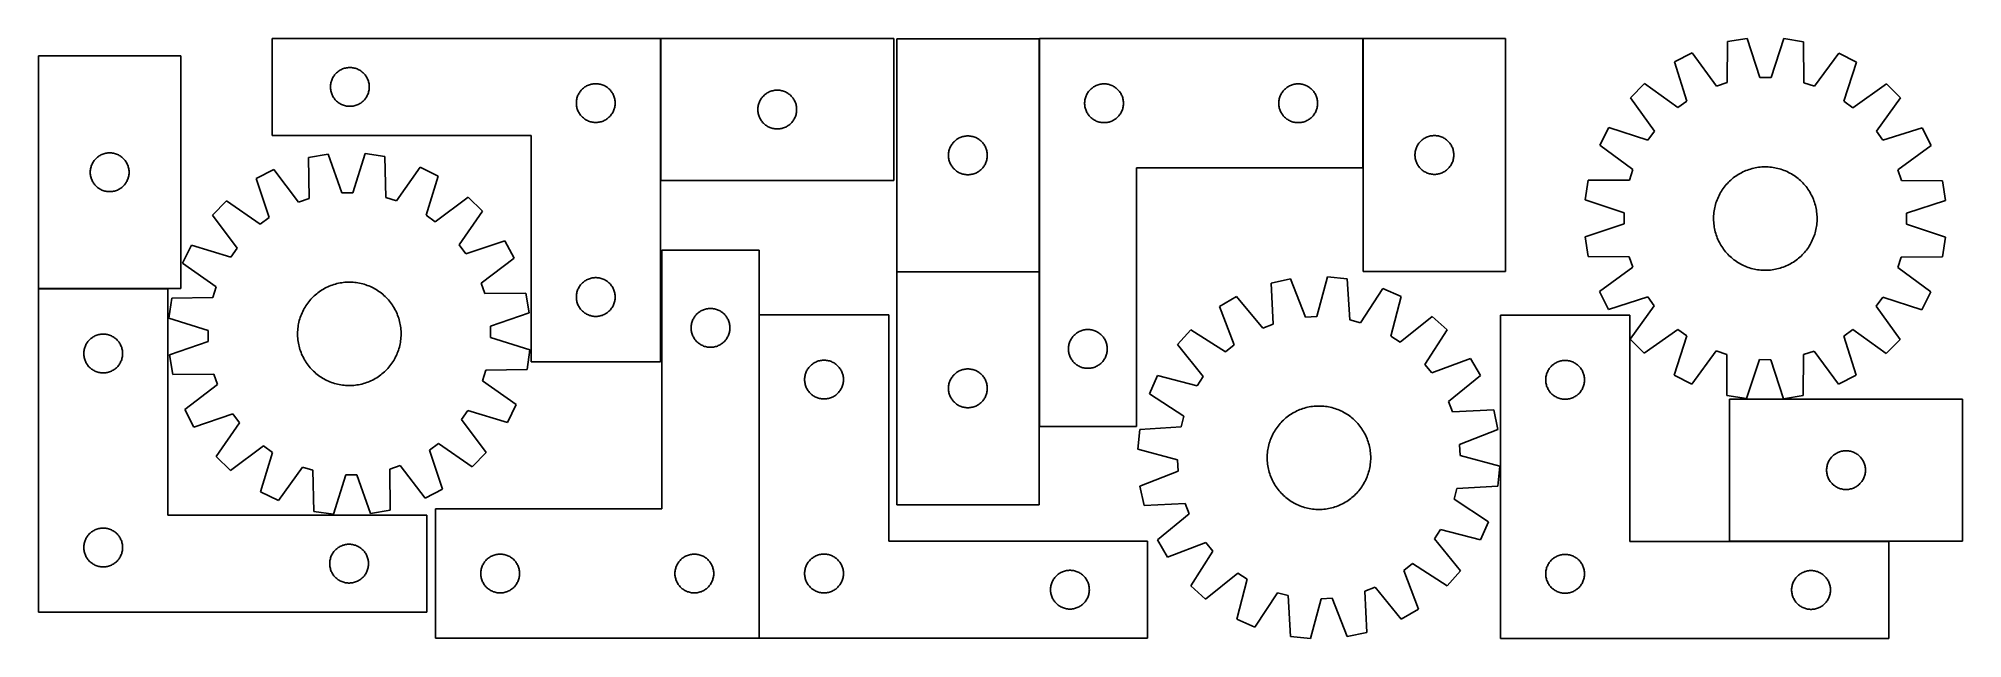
# Model space of a CAD drawing. Header units: millimetres. Extents: x 7 to 1493, y 7 to 471.
import ezdxf

# ---------------------------------------------------------------- set-up
doc = ezdxf.new("R2010")
doc.units = ezdxf.units.MM
doc.layers.add('COMMON', color=5, linetype='CONTINUOUS', true_color=0x0000ff)
doc.layers.add('CUT', color=7, linetype='CONTINUOUS', true_color=0x000000)

msp = doc.modelspace()

# ---------------------------------------------------------------- linework, layer by layer
at = {"layer": 'COMMON'}
for p, q in [((487.372102, 470.708075), (487.372102, 360.708075)), ((779.872696, 290.299375), (779.872696, 470.299375)), ((1030.072696, 470.581598), (1030.072696, 370.581598)), ((669.772695, 290.199374), (779.772695, 290.199374)), ((779.872696, 170.581598), (779.872696, 290.099374)), ((6.706602, 277.10221), (106.706602, 277.10221)), ((563.516991, 6.864808), (563.516991, 256.864808)), ((1313.222907, 81.735266), (1436.201018, 81.735266))]:
    msp.add_line(p, q, dxfattribs=at)
at = {"layer": 'CUT'}
for p, q in [((487.272102, 470.708075), (187.272102, 470.708075)), ((187.272102, 470.708075), (187.272102, 395.708075)), ((487.272102, 220.708075), (487.272102, 470.708075)), ((667.472103, 470.708075), (487.472103, 470.708075)), ((487.472103, 470.708075), (487.472103, 360.708075)), ((667.472103, 360.708075), (667.472103, 470.708075)), ((669.772695, 470.299375), (669.772695, 290.299375)), ((779.772695, 470.299375), (669.772695, 470.299375)), ((779.772695, 290.299375), (779.772695, 470.299375)), ((779.972696, 470.581598), (779.972696, 170.581598)), ((1029.972696, 470.581598), (779.972696, 470.581598)), ((1029.972696, 370.581598), (1029.972696, 470.581598)), ((1030.172697, 470.581598), (1030.172697, 290.581598)), ((1140.172697, 470.581598), (1030.172697, 470.581598)), ((1140.172697, 290.581598), (1140.172697, 470.581598)), ((1311.559748, 468.273382), (1311.349681, 436.509714)), ((1326.759, 470.663633), (1311.559748, 468.273382)), ((1336.708193, 440.49762), (1326.759, 470.663633)), ((1355.29783, 470.632351), (1345.282531, 440.488222)), ((1370.491805, 468.208787), (1355.29783, 470.632351)), ((1370.63224, 436.444735), (1370.491805, 468.208787)), ((116.706602, 457.202211), (6.706602, 457.202211)), ((6.706602, 457.202211), (6.706602, 277.202211)), ((116.706602, 277.202211), (116.706602, 457.202211)), ((238.898446, 445.65323), (239.55021, 446.067794)), ((239.55021, 446.067794), (240.22245, 446.448257)), ((240.22245, 446.448257), (240.913386, 446.793609)), ((240.913386, 446.793609), (241.621183, 447.102934)), ((241.621183, 447.102934), (242.343966, 447.375413)), ((242.343966, 447.375413), (243.079817, 447.610323)), ((243.079817, 447.610323), (243.826785, 447.80704)), ((243.826785, 447.80704), (244.58289, 447.965044)), ((244.58289, 447.965044), (245.346126, 448.083915)), ((245.346126, 448.083915), (246.11447, 448.163338)), ((246.11447, 448.163338), (246.885883, 448.203102)), ((246.885883, 448.203102), (247.65832, 448.203102)), ((247.65832, 448.203102), (248.429733, 448.163338)), ((248.429733, 448.163338), (249.198077, 448.083915)), ((249.198077, 448.083915), (249.961313, 447.965044)), ((249.961313, 447.965044), (250.717418, 447.80704)), ((250.717418, 447.80704), (251.464386, 447.610323)), ((251.464386, 447.610323), (252.200237, 447.375413)), ((252.200237, 447.375413), (252.92302, 447.102934)), ((252.92302, 447.102934), (253.630817, 446.793609)), ((253.630817, 446.793609), (254.321753, 446.448257)), ((254.321753, 446.448257), (254.993994, 446.067794)), ((254.993994, 446.067794), (255.645757, 445.65323)), ((1284.408041, 459.484149), (1270.691321, 452.514059)), ((1270.691321, 452.514059), (1280.307049, 422.240101)), ((1303.192096, 433.869036), (1284.408041, 459.484149)), ((1397.62418, 459.360054), (1378.784016, 433.78618)), ((1411.325586, 452.359911), (1397.62418, 459.360054)), ((1401.643515, 422.107105), (1411.325586, 452.359911)), ((232.272102, 433.208075), (232.29199, 433.980256)), ((232.29199, 432.435893), (232.272102, 433.208075)), ((232.29199, 433.980256), (232.351603, 434.75039)), ((232.351603, 431.66576), (232.29199, 432.435893)), ((232.351603, 434.75039), (232.450783, 435.516433)), ((232.450783, 430.899716), (232.351603, 431.66576)), ((232.450783, 435.516433), (232.589266, 436.276356)), ((232.589266, 436.276356), (232.766686, 437.028142)), ((232.766686, 437.028142), (232.982571, 437.769797)), ((232.982571, 437.769797), (233.236349, 438.499356)), ((233.236349, 438.499356), (233.527348, 439.214883)), ((233.527348, 439.214883), (233.854795, 439.914482)), ((233.854795, 439.914482), (234.217823, 440.596296)), ((234.217823, 440.596296), (234.615468, 441.258518)), ((234.615468, 441.258518), (235.046676, 441.899391)), ((235.046676, 441.899391), (235.510304, 442.517217)), ((235.510304, 442.517217), (236.005123, 443.110357)), ((236.005123, 443.110357), (236.529819, 443.677237)), ((236.529819, 443.677237), (237.083001, 444.216355)), ((237.083001, 444.216355), (237.663204, 444.726281)), ((237.663204, 444.726281), (238.268887, 445.205663)), ((238.268887, 445.205663), (238.898446, 445.65323)), ((255.645757, 445.65323), (256.275316, 445.205663)), ((256.275316, 445.205663), (256.880999, 444.726281)), ((256.880999, 444.726281), (257.461202, 444.216355)), ((257.461202, 444.216355), (258.014384, 443.677237)), ((258.014384, 443.677237), (258.539081, 443.110357)), ((258.539081, 443.110357), (259.033899, 442.517217)), ((259.033899, 442.517217), (259.497527, 441.899391)), ((259.497527, 441.899391), (259.928735, 441.258518)), ((259.928735, 441.258518), (260.32638, 440.596296)), ((260.32638, 440.596296), (260.689408, 439.914482)), ((260.689408, 439.914482), (261.016855, 439.214883)), ((261.016855, 439.214883), (261.307854, 438.499356)), ((261.307854, 438.499356), (261.561632, 437.769797)), ((261.561632, 437.769797), (261.777517, 437.028142)), ((261.777517, 437.028142), (261.954937, 436.276356)), ((261.954937, 436.276356), (262.09342, 435.516433)), ((262.09342, 435.516433), (262.1926, 434.75039)), ((262.1926, 431.66576), (262.09342, 430.899716)), ((262.1926, 434.75039), (262.252213, 433.980256)), ((262.252213, 432.435893), (262.1926, 431.66576)), ((262.252213, 433.980256), (262.272102, 433.208075)), ((262.272102, 433.208075), (262.252213, 432.435893)), ((426.005123, 430.610357), (426.529819, 431.177237)), ((426.529819, 431.177237), (427.083001, 431.716355)), ((427.083001, 431.716355), (427.663204, 432.226281)), ((427.663204, 432.226281), (428.268887, 432.705663)), ((428.268887, 432.705663), (428.898446, 433.15323)), ((428.898446, 433.15323), (429.55021, 433.567794)), ((429.55021, 433.567794), (430.22245, 433.948257)), ((430.22245, 433.948257), (430.913386, 434.293609)), ((430.913386, 434.293609), (431.621183, 434.602934)), ((431.621183, 434.602934), (432.343966, 434.875413)), ((432.343966, 434.875413), (433.079817, 435.110323)), ((433.079817, 435.110323), (433.826785, 435.30704)), ((433.826785, 435.30704), (434.58289, 435.465044)), ((434.58289, 435.465044), (435.346126, 435.583915)), ((435.346126, 435.583915), (436.11447, 435.663338)), ((436.11447, 435.663338), (436.885883, 435.703102)), ((436.885883, 435.703102), (437.65832, 435.703102)), ((437.65832, 435.703102), (438.429733, 435.663338)), ((438.429733, 435.663338), (439.198077, 435.583915)), ((439.198077, 435.583915), (439.961313, 435.465044)), ((439.961313, 435.465044), (440.717418, 435.30704)), ((440.717418, 435.30704), (441.464386, 435.110323)), ((441.464386, 435.110323), (442.200237, 434.875413)), ((442.200237, 434.875413), (442.92302, 434.602934)), ((442.92302, 434.602934), (443.630817, 434.293609)), ((443.630817, 434.293609), (444.321753, 433.948257)), ((444.321753, 433.948257), (444.993994, 433.567794)), ((444.993994, 433.567794), (445.645757, 433.15323)), ((445.645757, 433.15323), (446.275316, 432.705663)), ((446.275316, 432.705663), (446.880999, 432.226281)), ((446.880999, 432.226281), (447.461202, 431.716355)), ((447.461202, 431.716355), (448.014384, 431.177237)), ((448.014384, 431.177237), (448.539081, 430.610357)), ((818.964416, 430.770698), (819.503534, 431.323881)), ((819.503534, 431.323881), (820.070414, 431.848577)), ((820.070414, 431.848577), (820.663554, 432.343395)), ((820.663554, 432.343395), (821.28138, 432.807023)), ((821.28138, 432.807023), (821.922253, 433.238231)), ((821.922253, 433.238231), (822.584475, 433.635877)), ((822.584475, 433.635877), (823.266289, 433.998904)), ((823.266289, 433.998904), (823.965888, 434.326351)), ((823.965888, 434.326351), (824.681415, 434.61735)), ((824.681415, 434.61735), (825.410974, 434.871129)), ((825.410974, 434.871129), (826.152629, 435.087014)), ((826.152629, 435.087014), (826.904415, 435.264433)), ((826.904415, 435.264433), (827.664338, 435.402916)), ((827.664338, 435.402916), (828.430381, 435.502096)), ((828.430381, 435.502096), (829.200515, 435.561709)), ((829.200515, 435.561709), (829.972696, 435.581598)), ((829.972696, 435.581598), (830.744878, 435.561709)), ((830.744878, 435.561709), (831.515011, 435.502096)), ((831.515011, 435.502096), (832.281055, 435.402916)), ((832.281055, 435.402916), (833.040977, 435.264433)), ((833.040977, 435.264433), (833.792763, 435.087014)), ((833.792763, 435.087014), (834.534419, 434.871129)), ((834.534419, 434.871129), (835.263978, 434.61735)), ((835.263978, 434.61735), (835.979505, 434.326351)), ((835.979505, 434.326351), (836.679103, 433.998904)), ((836.679103, 433.998904), (837.360917, 433.635877)), ((837.360917, 433.635877), (838.023139, 433.238231)), ((838.023139, 433.238231), (838.664013, 432.807023)), ((838.664013, 432.807023), (839.281838, 432.343395)), ((839.281838, 432.343395), (839.874978, 431.848577)), ((839.874978, 431.848577), (840.441859, 431.323881)), ((840.441859, 431.323881), (840.980977, 430.770698)), ((968.964416, 430.770698), (969.503534, 431.323881)), ((969.503534, 431.323881), (970.070414, 431.848577)), ((970.070414, 431.848577), (970.663554, 432.343395)), ((970.663554, 432.343395), (971.28138, 432.807023)), ((971.28138, 432.807023), (971.922253, 433.238231)), ((971.922253, 433.238231), (972.584475, 433.635877)), ((972.584475, 433.635877), (973.266289, 433.998904)), ((973.266289, 433.998904), (973.965888, 434.326351)), ((973.965888, 434.326351), (974.681415, 434.61735)), ((974.681415, 434.61735), (975.410974, 434.871129)), ((975.410974, 434.871129), (976.152629, 435.087014)), ((976.152629, 435.087014), (976.904415, 435.264433)), ((976.904415, 435.264433), (977.664338, 435.402916)), ((977.664338, 435.402916), (978.430381, 435.502096)), ((978.430381, 435.502096), (979.200515, 435.561709)), ((979.200515, 435.561709), (979.972696, 435.581598)), ((979.972696, 435.581598), (980.744878, 435.561709)), ((980.744878, 435.561709), (981.515011, 435.502096)), ((981.515011, 435.502096), (982.281055, 435.402916)), ((982.281055, 435.402916), (983.040977, 435.264433)), ((983.040977, 435.264433), (983.792763, 435.087014)), ((983.792763, 435.087014), (984.534419, 434.871129)), ((984.534419, 434.871129), (985.263978, 434.61735)), ((985.263978, 434.61735), (985.979505, 434.326351)), ((985.979505, 434.326351), (986.679103, 433.998904)), ((986.679103, 433.998904), (987.360917, 433.635877)), ((987.360917, 433.635877), (988.023139, 433.238231)), ((988.023139, 433.238231), (988.664013, 432.807023)), ((988.664013, 432.807023), (989.281838, 432.343395)), ((989.281838, 432.343395), (989.874978, 431.848577)), ((989.874978, 431.848577), (990.441859, 431.323881)), ((990.441859, 431.323881), (990.980977, 430.770698)), ((1247.584536, 435.764662), (1236.693037, 424.897013)), ((1273.364739, 417.207835), (1247.584536, 435.764662)), ((1311.349681, 436.509714), (1303.192096, 433.869036)), ((1345.282531, 440.488222), (1336.708193, 440.49762)), ((1378.784016, 433.78618), (1370.63224, 436.444735)), ((1434.395598, 435.5599), (1408.574777, 417.059632)), ((1445.263247, 424.668401), (1434.395598, 435.5599)), ((232.589266, 430.139794), (232.450783, 430.899716)), ((232.766686, 429.388008), (232.589266, 430.139794)), ((232.982571, 428.646352), (232.766686, 429.388008)), ((233.236349, 427.916793), (232.982571, 428.646352)), ((233.527348, 427.201266), (233.236349, 427.916793)), ((233.854795, 426.501668), (233.527348, 427.201266)), ((234.217823, 425.819854), (233.854795, 426.501668)), ((234.615468, 425.157632), (234.217823, 425.819854)), ((235.046676, 424.516758), (234.615468, 425.157632)), ((235.510304, 423.898933), (235.046676, 424.516758)), ((236.005123, 423.305793), (235.510304, 423.898933)), ((236.529819, 422.738912), (236.005123, 423.305793)), ((237.083001, 422.199794), (236.529819, 422.738912)), ((237.663204, 421.689868), (237.083001, 422.199794)), ((238.268887, 421.210486), (237.663204, 421.689868)), ((238.898446, 420.76292), (238.268887, 421.210486)), ((239.55021, 420.348355), (238.898446, 420.76292)), ((240.22245, 419.967893), (239.55021, 420.348355)), ((240.913386, 419.622541), (240.22245, 419.967893)), ((241.621183, 419.313215), (240.913386, 419.622541)), ((242.343966, 419.040736), (241.621183, 419.313215)), ((243.079817, 418.805827), (242.343966, 419.040736)), ((243.826785, 418.609109), (243.079817, 418.805827)), ((244.58289, 418.451105), (243.826785, 418.609109)), ((245.346126, 418.332235), (244.58289, 418.451105)), ((246.11447, 418.252812), (245.346126, 418.332235)), ((246.885883, 418.213048), (246.11447, 418.252812)), ((247.65832, 418.213048), (246.885883, 418.213048)), ((248.429733, 418.252812), (247.65832, 418.213048)), ((249.198077, 418.332235), (248.429733, 418.252812)), ((249.961313, 418.451105), (249.198077, 418.332235)), ((250.717418, 418.609109), (249.961313, 418.451105)), ((251.464386, 418.805827), (250.717418, 418.609109)), ((252.200237, 419.040736), (251.464386, 418.805827)), ((252.92302, 419.313215), (252.200237, 419.040736)), ((253.630817, 419.622541), (252.92302, 419.313215)), ((254.321753, 419.967893), (253.630817, 419.622541)), ((254.993994, 420.348355), (254.321753, 419.967893)), ((255.645757, 420.76292), (254.993994, 420.348355)), ((256.275316, 421.210486), (255.645757, 420.76292)), ((256.880999, 421.689868), (256.275316, 421.210486)), ((257.461202, 422.199794), (256.880999, 421.689868)), ((258.014384, 422.738912), (257.461202, 422.199794)), ((258.539081, 423.305793), (258.014384, 422.738912)), ((259.033899, 423.898933), (258.539081, 423.305793)), ((259.497527, 424.516758), (259.033899, 423.898933)), ((259.928735, 425.157632), (259.497527, 424.516758)), ((260.32638, 425.819854), (259.928735, 425.157632)), ((260.689408, 426.501668), (260.32638, 425.819854)), ((261.016855, 427.201266), (260.689408, 426.501668)), ((261.307854, 427.916793), (261.016855, 427.201266)), ((261.561632, 428.646352), (261.307854, 427.916793)), ((261.777517, 429.388008), (261.561632, 428.646352)), ((261.954937, 430.139794), (261.777517, 429.388008)), ((262.09342, 430.899716), (261.954937, 430.139794)), ((422.272102, 420.708075), (422.29199, 421.480256)), ((422.29199, 419.935893), (422.272102, 420.708075)), ((422.29199, 421.480256), (422.351603, 422.25039)), ((422.351603, 419.16576), (422.29199, 419.935893)), ((422.351603, 422.25039), (422.450783, 423.016433)), ((422.450783, 418.399716), (422.351603, 419.16576)), ((422.450783, 423.016433), (422.589266, 423.776356)), ((422.589266, 417.639794), (422.450783, 418.399716)), ((422.589266, 423.776356), (422.766686, 424.528142)), ((422.766686, 416.888008), (422.589266, 417.639794)), ((422.766686, 424.528142), (422.982571, 425.269797)), ((422.982571, 416.146352), (422.766686, 416.888008)), ((422.982571, 425.269797), (423.236349, 425.999356)), ((423.236349, 425.999356), (423.527348, 426.714883)), ((423.527348, 426.714883), (423.854795, 427.414482)), ((423.854795, 427.414482), (424.217823, 428.096296)), ((424.217823, 428.096296), (424.615468, 428.758518)), ((424.615468, 428.758518), (425.046676, 429.399391)), ((425.046676, 429.399391), (425.510304, 430.017217)), ((425.510304, 430.017217), (426.005123, 430.610357)), ((448.539081, 430.610357), (449.033899, 430.017217)), ((449.033899, 430.017217), (449.497527, 429.399391)), ((449.497527, 429.399391), (449.928735, 428.758518)), ((449.928735, 428.758518), (450.32638, 428.096296)), ((450.32638, 428.096296), (450.689408, 427.414482)), ((450.689408, 427.414482), (451.016855, 426.714883)), ((451.016855, 426.714883), (451.307854, 425.999356)), ((451.307854, 425.999356), (451.561632, 425.269797)), ((451.561632, 425.269797), (451.777517, 424.528142)), ((451.777517, 416.888008), (451.561632, 416.146352)), ((451.777517, 424.528142), (451.954937, 423.776356)), ((451.954937, 417.639794), (451.777517, 416.888008)), ((451.954937, 423.776356), (452.09342, 423.016433)), ((452.09342, 418.399716), (451.954937, 417.639794)), ((452.09342, 423.016433), (452.1926, 422.25039)), ((452.1926, 419.16576), (452.09342, 418.399716)), ((452.1926, 422.25039), (452.252213, 421.480256)), ((452.252213, 419.935893), (452.1926, 419.16576)), ((452.252213, 421.480256), (452.272102, 420.708075)), ((452.272102, 420.708075), (452.252213, 419.935893)), ((562.472103, 415.708075), (562.491991, 416.480256)), ((562.491991, 416.480256), (562.551604, 417.25039)), ((562.551604, 417.25039), (562.650784, 418.016433)), ((562.650784, 418.016433), (562.789267, 418.776356)), ((562.789267, 418.776356), (562.966687, 419.528142)), ((562.966687, 419.528142), (563.182572, 420.269797)), ((563.182572, 420.269797), (563.43635, 420.999356)), ((563.43635, 420.999356), (563.727349, 421.714883)), ((563.727349, 421.714883), (564.054796, 422.414482)), ((564.054796, 422.414482), (564.417824, 423.096296)), ((564.417824, 423.096296), (564.815469, 423.758518)), ((564.815469, 423.758518), (565.246677, 424.399391)), ((565.246677, 424.399391), (565.710305, 425.017217)), ((565.710305, 425.017217), (566.205124, 425.610357)), ((566.205124, 425.610357), (566.72982, 426.177237)), ((566.72982, 426.177237), (567.283002, 426.716355)), ((567.283002, 426.716355), (567.863205, 427.226281)), ((567.863205, 427.226281), (568.468888, 427.705663)), ((568.468888, 427.705663), (569.098447, 428.15323)), ((569.098447, 428.15323), (569.750211, 428.567794)), ((569.750211, 428.567794), (570.422451, 428.948257)), ((570.422451, 428.948257), (571.113387, 429.293609)), ((571.113387, 429.293609), (571.821184, 429.602934)), ((571.821184, 429.602934), (572.543967, 429.875413)), ((572.543967, 429.875413), (573.279818, 430.110323)), ((573.279818, 430.110323), (574.026786, 430.30704)), ((574.026786, 430.30704), (574.782891, 430.465044)), ((574.782891, 430.465044), (575.546127, 430.583915)), ((575.546127, 430.583915), (576.314471, 430.663338)), ((576.314471, 430.663338), (577.085884, 430.703102)), ((577.085884, 430.703102), (577.858321, 430.703102)), ((577.858321, 430.703102), (578.629734, 430.663338)), ((578.629734, 430.663338), (579.398078, 430.583915)), ((579.398078, 430.583915), (580.161314, 430.465044)), ((580.161314, 430.465044), (580.917419, 430.30704)), ((580.917419, 430.30704), (581.664387, 430.110323)), ((581.664387, 430.110323), (582.400238, 429.875413)), ((582.400238, 429.875413), (583.123021, 429.602934)), ((583.123021, 429.602934), (583.830818, 429.293609)), ((583.830818, 429.293609), (584.521754, 428.948257)), ((584.521754, 428.948257), (585.193995, 428.567794)), ((585.193995, 428.567794), (585.845758, 428.15323)), ((585.845758, 428.15323), (586.475317, 427.705663)), ((586.475317, 427.705663), (587.081, 427.226281)), ((587.081, 427.226281), (587.661203, 426.716355)), ((587.661203, 426.716355), (588.214385, 426.177237)), ((588.214385, 426.177237), (588.739082, 425.610357)), ((588.739082, 425.610357), (589.2339, 425.017217)), ((589.2339, 425.017217), (589.697528, 424.399391)), ((589.697528, 424.399391), (590.128736, 423.758518)), ((590.128736, 423.758518), (590.526381, 423.096296)), ((590.526381, 423.096296), (590.889409, 422.414482)), ((590.889409, 422.414482), (591.216856, 421.714883)), ((591.216856, 421.714883), (591.507855, 420.999356)), ((591.507855, 420.999356), (591.761633, 420.269797)), ((591.761633, 420.269797), (591.977518, 419.528142)), ((591.977518, 419.528142), (592.154938, 418.776356)), ((592.154938, 418.776356), (592.293421, 418.016433)), ((592.293421, 418.016433), (592.392601, 417.25039)), ((592.392601, 417.25039), (592.452214, 416.480256)), ((592.452214, 416.480256), (592.472103, 415.708075)), ((814.977669, 420.967817), (815.017433, 421.73923)), ((814.977669, 420.195379), (814.977669, 420.967817)), ((815.017433, 419.423966), (814.977669, 420.195379)), ((815.017433, 421.73923), (815.096856, 422.507573)), ((815.096856, 418.655623), (815.017433, 419.423966)), ((815.096856, 422.507573), (815.215727, 423.270809)), ((815.215727, 417.892387), (815.096856, 418.655623)), ((815.215727, 423.270809), (815.373731, 424.026914)), ((815.373731, 417.136282), (815.215727, 417.892387)), ((815.373731, 424.026914), (815.570448, 424.773882)), ((815.570448, 416.389313), (815.373731, 417.136282)), ((815.570448, 424.773882), (815.805358, 425.509734)), ((815.805358, 415.653462), (815.570448, 416.389313)), ((815.805358, 425.509734), (816.077837, 426.232516)), ((816.077837, 426.232516), (816.387162, 426.940314)), ((816.387162, 426.940314), (816.732514, 427.631249)), ((816.732514, 427.631249), (817.112977, 428.30349)), ((817.112977, 428.30349), (817.527541, 428.955254)), ((817.527541, 428.955254), (817.975108, 429.584812)), ((817.975108, 429.584812), (818.45449, 430.190496)), ((818.45449, 430.190496), (818.964416, 430.770698)), ((840.980977, 430.770698), (841.490903, 430.190496)), ((841.490903, 430.190496), (841.970285, 429.584812)), ((841.970285, 429.584812), (842.417851, 428.955254)), ((842.417851, 428.955254), (842.832416, 428.30349)), ((842.832416, 428.30349), (843.212878, 427.631249)), ((843.212878, 427.631249), (843.55823, 426.940314)), ((843.55823, 426.940314), (843.867556, 426.232516)), ((843.867556, 426.232516), (844.140035, 425.509734)), ((844.140035, 425.509734), (844.374944, 424.773882)), ((844.374944, 416.389313), (844.140035, 415.653462)), ((844.374944, 424.773882), (844.571662, 424.026914)), ((844.571662, 417.136282), (844.374944, 416.389313)), ((844.571662, 424.026914), (844.729665, 423.270809)), ((844.729665, 417.892387), (844.571662, 417.136282)), ((844.729665, 423.270809), (844.848536, 422.507573)), ((844.848536, 418.655623), (844.729665, 417.892387)), ((844.848536, 422.507573), (844.927959, 421.73923)), ((844.927959, 419.423966), (844.848536, 418.655623)), ((844.927959, 421.73923), (844.967723, 420.967817)), ((844.967723, 420.195379), (844.927959, 419.423966)), ((844.967723, 420.967817), (844.967723, 420.195379)), ((964.977669, 420.967817), (965.017433, 421.73923)), ((964.977669, 420.195379), (964.977669, 420.967817)), ((965.017433, 419.423966), (964.977669, 420.195379)), ((965.017433, 421.73923), (965.096856, 422.507573)), ((965.096856, 418.655623), (965.017433, 419.423966)), ((965.096856, 422.507573), (965.215727, 423.270809)), ((965.215727, 417.892387), (965.096856, 418.655623)), ((965.215727, 423.270809), (965.373731, 424.026914)), ((965.373731, 417.136282), (965.215727, 417.892387)), ((965.373731, 424.026914), (965.570448, 424.773882)), ((965.570448, 416.389313), (965.373731, 417.136282)), ((965.570448, 424.773882), (965.805358, 425.509734)), ((965.805358, 415.653462), (965.570448, 416.389313)), ((965.805358, 425.509734), (966.077837, 426.232516)), ((966.077837, 426.232516), (966.387162, 426.940314)), ((966.387162, 426.940314), (966.732514, 427.631249)), ((966.732514, 427.631249), (967.112977, 428.30349)), ((967.112977, 428.30349), (967.527541, 428.955254)), ((967.527541, 428.955254), (967.975108, 429.584812)), ((967.975108, 429.584812), (968.45449, 430.190496)), ((968.45449, 430.190496), (968.964416, 430.770698)), ((990.980977, 430.770698), (991.490903, 430.190496)), ((991.490903, 430.190496), (991.970285, 429.584812)), ((991.970285, 429.584812), (992.417851, 428.955254)), ((992.417851, 428.955254), (992.832416, 428.30349)), ((992.832416, 428.30349), (993.212878, 427.631249)), ((993.212878, 427.631249), (993.55823, 426.940314)), ((993.55823, 426.940314), (993.867556, 426.232516)), ((993.867556, 426.232516), (994.140035, 425.509734)), ((994.140035, 425.509734), (994.374944, 424.773882)), ((994.374944, 416.389313), (994.140035, 415.653462)), ((994.374944, 424.773882), (994.571662, 424.026914)), ((994.571662, 417.136282), (994.374944, 416.389313)), ((994.571662, 424.026914), (994.729665, 423.270809)), ((994.729665, 417.892387), (994.571662, 417.136282)), ((994.729665, 423.270809), (994.848536, 422.507573)), ((994.848536, 418.655623), (994.729665, 417.892387)), ((994.848536, 422.507573), (994.927959, 421.73923)), ((994.927959, 419.423966), (994.848536, 418.655623)), ((994.927959, 421.73923), (994.967723, 420.967817)), ((994.967723, 420.195379), (994.927959, 419.423966)), ((994.967723, 420.967817), (994.967723, 420.195379)), ((1236.693037, 424.897013), (1255.193305, 399.076192)), ((1280.307049, 422.240101), (1273.364739, 417.207835)), ((1408.574777, 417.059632), (1401.643515, 422.107105)), ((1426.70642, 398.888197), (1445.263247, 424.668401)), ((423.236349, 415.416793), (422.982571, 416.146352)), ((423.527348, 414.701266), (423.236349, 415.416793)), ((423.854795, 414.001668), (423.527348, 414.701266)), ((424.217823, 413.319854), (423.854795, 414.001668)), ((424.615468, 412.657632), (424.217823, 413.319854)), ((425.046676, 412.016758), (424.615468, 412.657632)), ((425.510304, 411.398933), (425.046676, 412.016758)), ((426.005123, 410.805793), (425.510304, 411.398933)), ((426.529819, 410.238912), (426.005123, 410.805793)), ((427.083001, 409.699794), (426.529819, 410.238912)), ((427.663204, 409.189868), (427.083001, 409.699794)), ((428.268887, 408.710486), (427.663204, 409.189868)), ((428.898446, 408.26292), (428.268887, 408.710486)), ((429.55021, 407.848355), (428.898446, 408.26292)), ((430.22245, 407.467893), (429.55021, 407.848355)), ((430.913386, 407.122541), (430.22245, 407.467893)), ((431.621183, 406.813215), (430.913386, 407.122541)), ((432.343966, 406.540736), (431.621183, 406.813215)), ((433.079817, 406.305827), (432.343966, 406.540736)), ((433.826785, 406.109109), (433.079817, 406.305827)), ((434.58289, 405.951105), (433.826785, 406.109109)), ((435.346126, 405.832235), (434.58289, 405.951105)), ((436.11447, 405.752812), (435.346126, 405.832235)), ((436.885883, 405.713048), (436.11447, 405.752812)), ((437.65832, 405.713048), (436.885883, 405.713048)), ((438.429733, 405.752812), (437.65832, 405.713048)), ((439.198077, 405.832235), (438.429733, 405.752812)), ((439.961313, 405.951105), (439.198077, 405.832235)), ((440.717418, 406.109109), (439.961313, 405.951105)), ((441.464386, 406.305827), (440.717418, 406.109109)), ((442.200237, 406.540736), (441.464386, 406.305827)), ((442.92302, 406.813215), (442.200237, 406.540736)), ((443.630817, 407.122541), (442.92302, 406.813215)), ((444.321753, 407.467893), (443.630817, 407.122541)), ((444.993994, 407.848355), (444.321753, 407.467893)), ((445.645757, 408.26292), (444.993994, 407.848355)), ((446.275316, 408.710486), (445.645757, 408.26292)), ((446.880999, 409.189868), (446.275316, 408.710486)), ((447.461202, 409.699794), (446.880999, 409.189868)), ((448.014384, 410.238912), (447.461202, 409.699794)), ((448.539081, 410.805793), (448.014384, 410.238912)), ((449.033899, 411.398933), (448.539081, 410.805793)), ((449.497527, 412.016758), (449.033899, 411.398933)), ((449.928735, 412.657632), (449.497527, 412.016758)), ((450.32638, 413.319854), (449.928735, 412.657632)), ((450.689408, 414.001668), (450.32638, 413.319854)), ((451.016855, 414.701266), (450.689408, 414.001668)), ((451.307854, 415.416793), (451.016855, 414.701266)), ((451.561632, 416.146352), (451.307854, 415.416793)), ((562.491991, 414.935893), (562.472103, 415.708075)), ((562.551604, 414.16576), (562.491991, 414.935893)), ((562.650784, 413.399716), (562.551604, 414.16576)), ((562.789267, 412.639794), (562.650784, 413.399716)), ((562.966687, 411.888008), (562.789267, 412.639794)), ((563.182572, 411.146352), (562.966687, 411.888008)), ((563.43635, 410.416793), (563.182572, 411.146352)), ((563.727349, 409.701266), (563.43635, 410.416793)), ((564.054796, 409.001668), (563.727349, 409.701266)), ((564.417824, 408.319854), (564.054796, 409.001668)), ((564.815469, 407.657632), (564.417824, 408.319854)), ((565.246677, 407.016758), (564.815469, 407.657632)), ((565.710305, 406.398933), (565.246677, 407.016758)), ((566.205124, 405.805793), (565.710305, 406.398933)), ((566.72982, 405.238912), (566.205124, 405.805793)), ((567.283002, 404.699794), (566.72982, 405.238912)), ((567.863205, 404.189868), (567.283002, 404.699794)), ((568.468888, 403.710486), (567.863205, 404.189868)), ((569.098447, 403.26292), (568.468888, 403.710486)), ((569.750211, 402.848355), (569.098447, 403.26292)), ((570.422451, 402.467893), (569.750211, 402.848355)), ((571.113387, 402.122541), (570.422451, 402.467893)), ((571.821184, 401.813215), (571.113387, 402.122541)), ((572.543967, 401.540736), (571.821184, 401.813215)), ((573.279818, 401.305827), (572.543967, 401.540736)), ((582.400238, 401.540736), (581.664387, 401.305827)), ((583.123021, 401.813215), (582.400238, 401.540736)), ((583.830818, 402.122541), (583.123021, 401.813215)), ((584.521754, 402.467893), (583.830818, 402.122541)), ((585.193995, 402.848355), (584.521754, 402.467893)), ((585.845758, 403.26292), (585.193995, 402.848355)), ((586.475317, 403.710486), (585.845758, 403.26292)), ((587.081, 404.189868), (586.475317, 403.710486)), ((587.661203, 404.699794), (587.081, 404.189868)), ((588.214385, 405.238912), (587.661203, 404.699794)), ((588.739082, 405.805793), (588.214385, 405.238912)), ((589.2339, 406.398933), (588.739082, 405.805793)), ((589.697528, 407.016758), (589.2339, 406.398933)), ((590.128736, 407.657632), (589.697528, 407.016758)), ((590.526381, 408.319854), (590.128736, 407.657632)), ((590.889409, 409.001668), (590.526381, 408.319854)), ((591.216856, 409.701266), (590.889409, 409.001668)), ((591.507855, 410.416793), (591.216856, 409.701266)), ((591.761633, 411.146352), (591.507855, 410.416793)), ((591.977518, 411.888008), (591.761633, 411.146352)), ((592.154938, 412.639794), (591.977518, 411.888008)), ((592.293421, 413.399716), (592.154938, 412.639794)), ((592.392601, 414.16576), (592.293421, 413.399716)), ((592.452214, 414.935893), (592.392601, 414.16576)), ((592.472103, 415.708075), (592.452214, 414.935893)), ((816.077837, 414.93068), (815.805358, 415.653462)), ((816.387162, 414.222882), (816.077837, 414.93068)), ((816.732514, 413.531947), (816.387162, 414.222882)), ((817.112977, 412.859706), (816.732514, 413.531947)), ((817.527541, 412.207942), (817.112977, 412.859706)), ((817.975108, 411.578384), (817.527541, 412.207942)), ((818.45449, 410.9727), (817.975108, 411.578384)), ((818.964416, 410.392498), (818.45449, 410.9727)), ((819.503534, 409.839315), (818.964416, 410.392498)), ((820.070414, 409.314619), (819.503534, 409.839315)), ((820.663554, 408.819801), (820.070414, 409.314619)), ((821.28138, 408.356173), (820.663554, 408.819801)), ((821.922253, 407.924965), (821.28138, 408.356173)), ((822.584475, 407.527319), (821.922253, 407.924965)), ((823.266289, 407.164292), (822.584475, 407.527319)), ((823.965888, 406.836844), (823.266289, 407.164292)), ((824.681415, 406.545846), (823.965888, 406.836844)), ((825.410974, 406.292067), (824.681415, 406.545846)), ((826.152629, 406.076182), (825.410974, 406.292067)), ((826.904415, 405.898763), (826.152629, 406.076182)), ((827.664338, 405.760279), (826.904415, 405.898763)), ((828.430381, 405.6611), (827.664338, 405.760279)), ((829.200515, 405.601487), (828.430381, 405.6611)), ((829.972696, 405.581598), (829.200515, 405.601487)), ((830.744878, 405.601487), (829.972696, 405.581598)), ((831.515011, 405.6611), (830.744878, 405.601487)), ((832.281055, 405.760279), (831.515011, 405.6611)), ((833.040977, 405.898763), (832.281055, 405.760279)), ((833.792763, 406.076182), (833.040977, 405.898763)), ((834.534419, 406.292067), (833.792763, 406.076182)), ((835.263978, 406.545846), (834.534419, 406.292067)), ((835.979505, 406.836844), (835.263978, 406.545846)), ((836.679103, 407.164292), (835.979505, 406.836844)), ((837.360917, 407.527319), (836.679103, 407.164292)), ((838.023139, 407.924965), (837.360917, 407.527319)), ((838.664013, 408.356173), (838.023139, 407.924965)), ((839.281838, 408.819801), (838.664013, 408.356173)), ((839.874978, 409.314619), (839.281838, 408.819801)), ((840.441859, 409.839315), (839.874978, 409.314619)), ((840.980977, 410.392498), (840.441859, 409.839315)), ((841.490903, 410.9727), (840.980977, 410.392498)), ((841.970285, 411.578384), (841.490903, 410.9727)), ((842.417851, 412.207942), (841.970285, 411.578384)), ((842.832416, 412.859706), (842.417851, 412.207942)), ((843.212878, 413.531947), (842.832416, 412.859706)), ((843.55823, 414.222882), (843.212878, 413.531947)), ((843.867556, 414.93068), (843.55823, 414.222882)), ((844.140035, 415.653462), (843.867556, 414.93068)), ((966.077837, 414.93068), (965.805358, 415.653462)), ((966.387162, 414.222882), (966.077837, 414.93068)), ((966.732514, 413.531947), (966.387162, 414.222882)), ((967.112977, 412.859706), (966.732514, 413.531947)), ((967.527541, 412.207942), (967.112977, 412.859706)), ((967.975108, 411.578384), (967.527541, 412.207942)), ((968.45449, 410.9727), (967.975108, 411.578384)), ((968.964416, 410.392498), (968.45449, 410.9727)), ((969.503534, 409.839315), (968.964416, 410.392498)), ((970.070414, 409.314619), (969.503534, 409.839315)), ((970.663554, 408.819801), (970.070414, 409.314619)), ((971.28138, 408.356173), (970.663554, 408.819801)), ((971.922253, 407.924965), (971.28138, 408.356173)), ((972.584475, 407.527319), (971.922253, 407.924965)), ((973.266289, 407.164292), (972.584475, 407.527319)), ((973.965888, 406.836844), (973.266289, 407.164292)), ((974.681415, 406.545846), (973.965888, 406.836844)), ((975.410974, 406.292067), (974.681415, 406.545846)), ((976.152629, 406.076182), (975.410974, 406.292067)), ((976.904415, 405.898763), (976.152629, 406.076182)), ((977.664338, 405.760279), (976.904415, 405.898763)), ((978.430381, 405.6611), (977.664338, 405.760279)), ((979.200515, 405.601487), (978.430381, 405.6611)), ((979.972696, 405.581598), (979.200515, 405.601487)), ((980.744878, 405.601487), (979.972696, 405.581598)), ((981.515011, 405.6611), (980.744878, 405.601487)), ((982.281055, 405.760279), (981.515011, 405.6611)), ((983.040977, 405.898763), (982.281055, 405.760279)), ((983.792763, 406.076182), (983.040977, 405.898763)), ((984.534419, 406.292067), (983.792763, 406.076182)), ((985.263978, 406.545846), (984.534419, 406.292067)), ((985.979505, 406.836844), (985.263978, 406.545846)), ((986.679103, 407.164292), (985.979505, 406.836844)), ((987.360917, 407.527319), (986.679103, 407.164292)), ((988.023139, 407.924965), (987.360917, 407.527319)), ((988.664013, 408.356173), (988.023139, 407.924965)), ((989.281838, 408.819801), (988.664013, 408.356173)), ((989.874978, 409.314619), (989.281838, 408.819801)), ((990.441859, 409.839315), (989.874978, 409.314619)), ((990.980977, 410.392498), (990.441859, 409.839315)), ((991.490903, 410.9727), (990.980977, 410.392498)), ((991.970285, 411.578384), (991.490903, 410.9727)), ((992.417851, 412.207942), (991.970285, 411.578384)), ((992.832416, 412.859706), (992.417851, 412.207942)), ((993.212878, 413.531947), (992.832416, 412.859706)), ((993.55823, 414.222882), (993.212878, 413.531947)), ((993.867556, 414.93068), (993.55823, 414.222882)), ((994.140035, 415.653462), (993.867556, 414.93068)), ((1219.893026, 401.827001), (1212.892883, 388.125594)), ((1250.145832, 392.14493), (1219.893026, 401.827001)), ((1462.012644, 401.561615), (1431.738686, 391.945888)), ((1468.982734, 387.844896), (1462.012644, 401.561615)), ((187.272102, 395.708075), (387.272102, 395.708075)), ((387.272102, 395.708075), (387.272102, 220.708075)), ((574.026786, 401.109109), (573.279818, 401.305827)), ((574.782891, 400.951105), (574.026786, 401.109109)), ((575.546127, 400.832235), (574.782891, 400.951105)), ((576.314471, 400.752812), (575.546127, 400.832235)), ((577.085884, 400.713048), (576.314471, 400.752812)), ((577.858321, 400.713048), (577.085884, 400.713048)), ((578.629734, 400.752812), (577.858321, 400.713048)), ((579.398078, 400.832235), (578.629734, 400.752812)), ((580.161314, 400.951105), (579.398078, 400.832235)), ((580.917419, 401.109109), (580.161314, 400.951105)), ((581.664387, 401.305827), (580.917419, 401.109109)), ((710.877836, 385.950293), (711.187161, 386.65809)), ((711.187161, 386.65809), (711.532513, 387.349026)), ((711.532513, 387.349026), (711.912976, 388.021267)), ((711.912976, 388.021267), (712.32754, 388.67303)), ((712.32754, 388.67303), (712.775107, 389.302589)), ((712.775107, 389.302589), (713.254489, 389.908272)), ((713.254489, 389.908272), (713.764415, 390.488475)), ((713.764415, 390.488475), (714.303533, 391.041657)), ((714.303533, 391.041657), (714.870413, 391.566354)), ((714.870413, 391.566354), (715.463553, 392.061172)), ((715.463553, 392.061172), (716.081379, 392.5248)), ((716.081379, 392.5248), (716.722252, 392.956008)), ((716.722252, 392.956008), (717.384474, 393.353653)), ((717.384474, 393.353653), (718.066288, 393.716681)), ((718.066288, 393.716681), (718.765887, 394.044128)), ((718.765887, 394.044128), (719.481414, 394.335127)), ((719.481414, 394.335127), (720.210973, 394.588905)), ((720.210973, 394.588905), (720.952628, 394.80479)), ((720.952628, 394.80479), (721.704414, 394.98221)), ((721.704414, 394.98221), (722.464337, 395.120693)), ((722.464337, 395.120693), (723.23038, 395.219873)), ((723.23038, 395.219873), (724.000514, 395.279486)), ((724.000514, 395.279486), (724.772695, 395.299375)), ((724.772695, 395.299375), (725.544877, 395.279486)), ((725.544877, 395.279486), (726.31501, 395.219873)), ((726.31501, 395.219873), (727.081054, 395.120693)), ((727.081054, 395.120693), (727.840976, 394.98221)), ((727.840976, 394.98221), (728.592762, 394.80479)), ((728.592762, 394.80479), (729.334418, 394.588905)), ((729.334418, 394.588905), (730.063977, 394.335127)), ((730.063977, 394.335127), (730.779504, 394.044128)), ((730.779504, 394.044128), (731.479102, 393.716681)), ((731.479102, 393.716681), (732.160916, 393.353653)), ((732.160916, 393.353653), (732.823138, 392.956008)), ((732.823138, 392.956008), (733.464012, 392.5248)), ((733.464012, 392.5248), (734.081837, 392.061172)), ((734.081837, 392.061172), (734.674977, 391.566354)), ((734.674977, 391.566354), (735.241858, 391.041657)), ((735.241858, 391.041657), (735.780976, 390.488475)), ((735.780976, 390.488475), (736.290902, 389.908272)), ((736.290902, 389.908272), (736.770284, 389.302589)), ((736.770284, 389.302589), (737.21785, 388.67303)), ((737.21785, 388.67303), (737.632415, 388.021267)), ((737.632415, 388.021267), (738.012877, 387.349026)), ((738.012877, 387.349026), (738.358229, 386.65809)), ((738.358229, 386.65809), (738.667555, 385.950293)), ((1071.277838, 386.232516), (1071.587163, 386.940314)), ((1071.587163, 386.940314), (1071.932515, 387.631249)), ((1071.932515, 387.631249), (1072.312978, 388.30349)), ((1072.312978, 388.30349), (1072.727542, 388.955254)), ((1072.727542, 388.955254), (1073.175109, 389.584812)), ((1073.175109, 389.584812), (1073.654491, 390.190496)), ((1073.654491, 390.190496), (1074.164417, 390.770698)), ((1074.164417, 390.770698), (1074.703535, 391.323881)), ((1074.703535, 391.323881), (1075.270415, 391.848577)), ((1075.270415, 391.848577), (1075.863555, 392.343395)), ((1075.863555, 392.343395), (1076.481381, 392.807023)), ((1076.481381, 392.807023), (1077.122254, 393.238231)), ((1077.122254, 393.238231), (1077.784476, 393.635877)), ((1077.784476, 393.635877), (1078.46629, 393.998904)), ((1078.46629, 393.998904), (1079.165889, 394.326351)), ((1079.165889, 394.326351), (1079.881416, 394.61735)), ((1079.881416, 394.61735), (1080.610975, 394.871129)), ((1080.610975, 394.871129), (1081.35263, 395.087014)), ((1081.35263, 395.087014), (1082.104416, 395.264433)), ((1082.104416, 395.264433), (1082.864339, 395.402916)), ((1082.864339, 395.402916), (1083.630382, 395.502096)), ((1083.630382, 395.502096), (1084.400516, 395.561709)), ((1084.400516, 395.561709), (1085.172697, 395.581598)), ((1085.172697, 395.581598), (1085.944879, 395.561709)), ((1085.944879, 395.561709), (1086.715012, 395.502096)), ((1086.715012, 395.502096), (1087.481056, 395.402916)), ((1087.481056, 395.402916), (1088.240978, 395.264433)), ((1088.240978, 395.264433), (1088.992764, 395.087014)), ((1088.992764, 395.087014), (1089.73442, 394.871129)), ((1089.73442, 394.871129), (1090.463979, 394.61735)), ((1090.463979, 394.61735), (1091.179506, 394.326351)), ((1091.179506, 394.326351), (1091.879104, 393.998904)), ((1091.879104, 393.998904), (1092.560918, 393.635877)), ((1092.560918, 393.635877), (1093.22314, 393.238231)), ((1093.22314, 393.238231), (1093.864014, 392.807023)), ((1093.864014, 392.807023), (1094.481839, 392.343395)), ((1094.481839, 392.343395), (1095.074979, 391.848577)), ((1095.074979, 391.848577), (1095.64186, 391.323881)), ((1095.64186, 391.323881), (1096.180978, 390.770698)), ((1096.180978, 390.770698), (1096.690904, 390.190496)), ((1096.690904, 390.190496), (1097.170286, 389.584812)), ((1097.170286, 389.584812), (1097.617852, 388.955254)), ((1097.617852, 388.955254), (1098.032417, 388.30349)), ((1098.032417, 388.30349), (1098.412879, 387.631249)), ((1098.412879, 387.631249), (1098.758231, 386.940314)), ((1098.758231, 386.940314), (1099.067557, 386.232516)), ((1212.892883, 388.125594), (1238.466757, 369.285431)), ((1255.193305, 399.076192), (1250.145832, 392.14493)), ((1431.738686, 391.945888), (1426.70642, 398.888197)), ((1443.367621, 369.060841), (1468.982734, 387.844896)), ((47.304354, 371.394496), (47.539264, 372.130347)), ((47.539264, 372.130347), (47.811742, 372.85313)), ((47.811742, 372.85313), (48.121068, 373.560927)), ((48.121068, 373.560927), (48.46642, 374.251863)), ((48.46642, 374.251863), (48.846883, 374.924103)), ((48.846883, 374.924103), (49.261447, 375.575867)), ((49.261447, 375.575867), (49.709013, 376.205426)), ((49.709013, 376.205426), (50.188395, 376.811109)), ((50.188395, 376.811109), (50.698322, 377.391312)), ((50.698322, 377.391312), (51.23744, 377.944494)), ((51.23744, 377.944494), (51.80432, 378.46919)), ((51.80432, 378.46919), (52.39746, 378.964009)), ((52.39746, 378.964009), (53.015286, 379.427637)), ((53.015286, 379.427637), (53.656159, 379.858845)), ((53.656159, 379.858845), (54.318381, 380.25649)), ((54.318381, 380.25649), (55.000195, 380.619518)), ((55.000195, 380.619518), (55.699793, 380.946965)), ((55.699793, 380.946965), (56.415321, 381.237964)), ((56.415321, 381.237964), (57.14488, 381.491742)), ((57.14488, 381.491742), (57.886535, 381.707627)), ((57.886535, 381.707627), (58.638321, 381.885047)), ((58.638321, 381.885047), (59.398243, 382.02353)), ((59.398243, 382.02353), (60.164287, 382.12271)), ((60.164287, 382.12271), (60.934421, 382.182323)), ((60.934421, 382.182323), (61.706602, 382.202211)), ((61.706602, 382.202211), (62.478783, 382.182323)), ((62.478783, 382.182323), (63.248917, 382.12271)), ((63.248917, 382.12271), (64.014961, 382.02353)), ((64.014961, 382.02353), (64.774883, 381.885047)), ((64.774883, 381.885047), (65.526669, 381.707627)), ((65.526669, 381.707627), (66.268325, 381.491742)), ((66.268325, 381.491742), (66.997883, 381.237964)), ((66.997883, 381.237964), (67.713411, 380.946965)), ((67.713411, 380.946965), (68.413009, 380.619518)), ((68.413009, 380.619518), (69.094823, 380.25649)), ((69.094823, 380.25649), (69.757045, 379.858845)), ((69.757045, 379.858845), (70.397918, 379.427637)), ((70.397918, 379.427637), (71.015744, 378.964009)), ((71.015744, 378.964009), (71.608884, 378.46919)), ((71.608884, 378.46919), (72.175764, 377.944494)), ((72.175764, 377.944494), (72.714883, 377.391312)), ((72.714883, 377.391312), (73.224809, 376.811109)), ((73.224809, 376.811109), (73.704191, 376.205426)), ((73.704191, 376.205426), (74.151757, 375.575867)), ((74.151757, 375.575867), (74.566321, 374.924103)), ((74.566321, 374.924103), (74.946784, 374.251863)), ((74.946784, 374.251863), (75.292136, 373.560927)), ((75.292136, 373.560927), (75.601462, 372.85313)), ((75.601462, 372.85313), (75.87394, 372.130347)), ((75.87394, 372.130347), (76.10885, 371.394496)), ((230.601241, 381.284779), (215.441021, 378.658318)), ((215.441021, 378.658318), (215.725223, 346.895226)), ((241.018612, 351.277228), (230.601241, 381.284779)), ((259.137103, 381.697566), (249.592059, 351.401248)), ((274.366949, 379.510713), (259.137103, 381.697566)), ((275.001615, 347.752692), (274.366949, 379.510713)), ((709.777668, 380.685593), (709.817432, 381.457007)), ((709.777668, 379.913156), (709.777668, 380.685593)), ((709.817432, 379.141743), (709.777668, 379.913156)), ((709.817432, 381.457007), (709.896855, 382.22535)), ((709.896855, 378.373399), (709.817432, 379.141743)), ((709.896855, 382.22535), (710.015726, 382.988586)), ((710.015726, 377.610163), (709.896855, 378.373399)), ((710.015726, 382.988586), (710.17373, 383.744691)), ((710.17373, 376.854058), (710.015726, 377.610163)), ((710.17373, 383.744691), (710.370447, 384.491659)), ((710.370447, 376.10709), (710.17373, 376.854058)), ((710.370447, 384.491659), (710.605357, 385.22751)), ((710.605357, 375.371239), (710.370447, 376.10709)), ((710.605357, 385.22751), (710.877836, 385.950293)), ((710.877836, 374.648456), (710.605357, 375.371239)), ((711.187161, 373.940659), (710.877836, 374.648456)), ((711.532513, 373.249723), (711.187161, 373.940659)), ((711.912976, 372.577483), (711.532513, 373.249723)), ((712.32754, 371.925719), (711.912976, 372.577483)), ((712.775107, 371.29616), (712.32754, 371.925719)), ((737.21785, 371.925719), (736.770284, 371.29616)), ((737.632415, 372.577483), (737.21785, 371.925719)), ((738.012877, 373.249723), (737.632415, 372.577483)), ((738.358229, 373.940659), (738.012877, 373.249723)), ((738.667555, 374.648456), (738.358229, 373.940659)), ((738.667555, 385.950293), (738.940034, 385.22751)), ((738.940034, 375.371239), (738.667555, 374.648456)), ((738.940034, 385.22751), (739.174943, 384.491659)), ((739.174943, 376.10709), (738.940034, 375.371239)), ((739.174943, 384.491659), (739.371661, 383.744691)), ((739.371661, 376.854058), (739.174943, 376.10709)), ((739.371661, 383.744691), (739.529664, 382.988586)), ((739.529664, 377.610163), (739.371661, 376.854058)), ((739.529664, 382.988586), (739.648535, 382.22535)), ((739.648535, 378.373399), (739.529664, 377.610163)), ((739.648535, 382.22535), (739.727958, 381.457007)), ((739.727958, 379.141743), (739.648535, 378.373399)), ((739.727958, 381.457007), (739.767722, 380.685593)), ((739.767722, 379.913156), (739.727958, 379.141743)), ((739.767722, 380.685593), (739.767722, 379.913156)), ((1070.17767, 380.967817), (1070.217434, 381.73923)), ((1070.17767, 380.195379), (1070.17767, 380.967817)), ((1070.217434, 379.423966), (1070.17767, 380.195379)), ((1070.217434, 381.73923), (1070.296857, 382.507573)), ((1070.296857, 378.655623), (1070.217434, 379.423966)), ((1070.296857, 382.507573), (1070.415728, 383.270809)), ((1070.415728, 377.892387), (1070.296857, 378.655623)), ((1070.415728, 383.270809), (1070.573732, 384.026914)), ((1070.573732, 377.136282), (1070.415728, 377.892387)), ((1070.573732, 384.026914), (1070.770449, 384.773882)), ((1070.770449, 376.389313), (1070.573732, 377.136282)), ((1070.770449, 384.773882), (1071.005359, 385.509734)), ((1071.005359, 375.653462), (1070.770449, 376.389313)), ((1071.005359, 385.509734), (1071.277838, 386.232516)), ((1071.277838, 374.93068), (1071.005359, 375.653462)), ((1071.587163, 374.222882), (1071.277838, 374.93068)), ((1071.932515, 373.531947), (1071.587163, 374.222882)), ((1072.312978, 372.859706), (1071.932515, 373.531947)), ((1072.727542, 372.207942), (1072.312978, 372.859706)), ((1073.175109, 371.578384), (1072.727542, 372.207942)), ((1097.617852, 372.207942), (1097.170286, 371.578384)), ((1098.032417, 372.859706), (1097.617852, 372.207942)), ((1098.412879, 373.531947), (1098.032417, 372.859706)), ((1098.758231, 374.222882), (1098.412879, 373.531947)), ((1099.067557, 374.93068), (1098.758231, 374.222882)), ((1099.067557, 386.232516), (1099.340036, 385.509734)), ((1099.340036, 375.653462), (1099.067557, 374.93068)), ((1099.340036, 385.509734), (1099.574945, 384.773882)), ((1099.574945, 376.389313), (1099.340036, 375.653462)), ((1099.574945, 384.773882), (1099.771663, 384.026914)), ((1099.771663, 377.136282), (1099.574945, 376.389313)), ((1099.771663, 384.026914), (1099.929666, 383.270809)), ((1099.929666, 377.892387), (1099.771663, 377.136282)), ((1099.929666, 383.270809), (1100.048537, 382.507573)), ((1100.048537, 378.655623), (1099.929666, 377.892387)), ((1100.048537, 382.507573), (1100.12796, 381.73923)), ((1100.12796, 379.423966), (1100.048537, 378.655623)), ((1100.12796, 381.73923), (1100.167724, 380.967817)), ((1100.167724, 380.195379), (1100.12796, 379.423966)), ((1100.167724, 380.967817), (1100.167724, 380.195379)), ((46.711575, 367.58843), (46.751339, 368.359843)), ((46.711575, 366.815993), (46.711575, 367.58843)), ((46.751339, 366.04458), (46.711575, 366.815993)), ((46.751339, 368.359843), (46.830762, 369.128187)), ((46.830762, 365.276236), (46.751339, 366.04458)), ((46.830762, 369.128187), (46.949633, 369.891423)), ((46.949633, 364.513), (46.830762, 365.276236)), ((46.949633, 369.891423), (47.107636, 370.647528)), ((47.107636, 363.756895), (46.949633, 364.513)), ((47.107636, 370.647528), (47.304354, 371.394496)), ((47.304354, 363.009927), (47.107636, 363.756895)), ((47.539264, 362.274076), (47.304354, 363.009927)), ((47.811742, 361.551293), (47.539264, 362.274076)), ((48.121068, 360.843496), (47.811742, 361.551293)), ((48.46642, 360.15256), (48.121068, 360.843496)), ((48.846883, 359.480319), (48.46642, 360.15256)), ((49.261447, 358.828556), (48.846883, 359.480319)), ((49.709013, 358.198997), (49.261447, 358.828556)), ((50.188395, 357.593314), (49.709013, 358.198997)), ((50.698322, 357.013111), (50.188395, 357.593314)), ((51.23744, 356.459929), (50.698322, 357.013111)), ((72.714883, 357.013111), (72.175764, 356.459929)), ((73.224809, 357.593314), (72.714883, 357.013111)), ((73.704191, 358.198997), (73.224809, 357.593314)), ((74.151757, 358.828556), (73.704191, 358.198997)), ((74.566321, 359.480319), (74.151757, 358.828556)), ((74.946784, 360.15256), (74.566321, 359.480319)), ((75.292136, 360.843496), (74.946784, 360.15256)), ((75.601462, 361.551293), (75.292136, 360.843496)), ((75.87394, 362.274076), (75.601462, 361.551293)), ((76.10885, 363.009927), (75.87394, 362.274076)), ((76.10885, 371.394496), (76.305568, 370.647528)), ((76.305568, 363.756895), (76.10885, 363.009927)), ((76.305568, 370.647528), (76.463571, 369.891423)), ((76.463571, 364.513), (76.305568, 363.756895)), ((76.463571, 369.891423), (76.582442, 369.128187)), ((76.582442, 365.276236), (76.463571, 364.513)), ((76.582442, 369.128187), (76.661865, 368.359843)), ((76.661865, 366.04458), (76.582442, 365.276236)), ((76.661865, 368.359843), (76.701629, 367.58843)), ((76.701629, 366.815993), (76.661865, 366.04458)), ((76.701629, 367.58843), (76.701629, 366.815993)), ((188.429362, 369.447668), (174.822758, 362.26499)), ((174.822758, 362.26499), (184.908384, 332.144318)), ((207.609714, 344.127936), (188.429362, 369.447668)), ((301.633725, 371.085231), (283.193772, 345.221301)), ((315.442395, 364.299129), (301.633725, 371.085231)), ((306.23223, 333.899333), (315.442395, 364.299129)), ((487.472103, 360.708075), (667.472103, 360.708075)), ((713.254489, 370.690477), (712.775107, 371.29616)), ((713.764415, 370.110275), (713.254489, 370.690477)), ((714.303533, 369.557092), (713.764415, 370.110275)), ((714.870413, 369.032396), (714.303533, 369.557092)), ((715.463553, 368.537578), (714.870413, 369.032396)), ((716.081379, 368.07395), (715.463553, 368.537578)), ((716.722252, 367.642741), (716.081379, 368.07395)), ((717.384474, 367.245096), (716.722252, 367.642741)), ((718.066288, 366.882068), (717.384474, 367.245096)), ((718.765887, 366.554621), (718.066288, 366.882068)), ((719.481414, 366.263622), (718.765887, 366.554621)), ((720.210973, 366.009844), (719.481414, 366.263622)), ((720.952628, 365.793959), (720.210973, 366.009844)), ((721.704414, 365.616539), (720.952628, 365.793959)), ((722.464337, 365.478056), (721.704414, 365.616539)), ((723.23038, 365.378876), (722.464337, 365.478056)), ((724.000514, 365.319263), (723.23038, 365.378876)), ((724.772695, 365.299375), (724.000514, 365.319263)), ((725.544877, 365.319263), (724.772695, 365.299375)), ((726.31501, 365.378876), (725.544877, 365.319263)), ((727.081054, 365.478056), (726.31501, 365.378876)), ((727.840976, 365.616539), (727.081054, 365.478056)), ((728.592762, 365.793959), (727.840976, 365.616539)), ((729.334418, 366.009844), (728.592762, 365.793959)), ((730.063977, 366.263622), (729.334418, 366.009844)), ((730.779504, 366.554621), (730.063977, 366.263622)), ((731.479102, 366.882068), (730.779504, 366.554621)), ((732.160916, 367.245096), (731.479102, 366.882068)), ((732.823138, 367.642741), (732.160916, 367.245096)), ((733.464012, 368.07395), (732.823138, 367.642741)), ((734.081837, 368.537578), (733.464012, 368.07395)), ((734.674977, 369.032396), (734.081837, 368.537578)), ((735.241858, 369.557092), (734.674977, 369.032396)), ((735.780976, 370.110275), (735.241858, 369.557092)), ((736.290902, 370.690477), (735.780976, 370.110275)), ((736.770284, 371.29616), (736.290902, 370.690477)), ((854.972696, 170.581598), (854.972696, 370.581598)), ((854.972696, 370.581598), (1029.972696, 370.581598)), ((1073.654491, 370.9727), (1073.175109, 371.578384)), ((1074.164417, 370.392498), (1073.654491, 370.9727)), ((1074.703535, 369.839315), (1074.164417, 370.392498)), ((1075.270415, 369.314619), (1074.703535, 369.839315)), ((1075.863555, 368.819801), (1075.270415, 369.314619)), ((1076.481381, 368.356173), (1075.863555, 368.819801)), ((1077.122254, 367.924965), (1076.481381, 368.356173)), ((1077.784476, 367.527319), (1077.122254, 367.924965)), ((1078.46629, 367.164292), (1077.784476, 367.527319)), ((1079.165889, 366.836844), (1078.46629, 367.164292)), ((1079.881416, 366.545846), (1079.165889, 366.836844)), ((1080.610975, 366.292067), (1079.881416, 366.545846)), ((1081.35263, 366.076182), (1080.610975, 366.292067)), ((1082.104416, 365.898763), (1081.35263, 366.076182)), ((1082.864339, 365.760279), (1082.104416, 365.898763)), ((1083.630382, 365.6611), (1082.864339, 365.760279)), ((1084.400516, 365.601487), (1083.630382, 365.6611)), ((1085.172697, 365.581598), (1084.400516, 365.601487)), ((1085.944879, 365.601487), (1085.172697, 365.581598)), ((1086.715012, 365.6611), (1085.944879, 365.601487)), ((1087.481056, 365.760279), (1086.715012, 365.6611)), ((1088.240978, 365.898763), (1087.481056, 365.760279)), ((1088.992764, 366.076182), (1088.240978, 365.898763)), ((1089.73442, 366.292067), (1088.992764, 366.076182)), ((1090.463979, 366.545846), (1089.73442, 366.292067)), ((1091.179506, 366.836844), (1090.463979, 366.545846)), ((1091.879104, 367.164292), (1091.179506, 366.836844)), ((1092.560918, 367.527319), (1091.879104, 367.164292)), ((1093.22314, 367.924965), (1092.560918, 367.527319)), ((1093.864014, 368.356173), (1093.22314, 367.924965)), ((1094.481839, 368.819801), (1093.864014, 368.356173)), ((1095.074979, 369.314619), (1094.481839, 368.819801)), ((1095.64186, 369.839315), (1095.074979, 369.314619)), ((1096.180978, 370.392498), (1095.64186, 369.839315)), ((1096.690904, 370.9727), (1096.180978, 370.392498)), ((1097.170286, 371.578384), (1096.690904, 370.9727)), ((1204.044149, 360.99322), (1201.620585, 345.799245)), ((1235.808202, 361.133655), (1204.044149, 360.99322)), ((1238.466757, 369.285431), (1235.808202, 361.133655)), ((1309.883631, 356.665273), (1310.693242, 357.626281)), ((1310.693242, 357.626281), (1311.532639, 358.561385)), ((1311.532639, 358.561385), (1312.400995, 359.469661)), ((1312.400995, 359.469661), (1313.297452, 360.350213)), ((1313.297452, 360.350213), (1314.221125, 361.202172)), ((1314.221125, 361.202172), (1315.171103, 362.024698)), ((1315.171103, 362.024698), (1316.146449, 362.816978)), ((1316.146449, 362.816978), (1317.1462, 363.57823)), ((1317.1462, 363.57823), (1318.169368, 364.307705)), ((1318.169368, 364.307705), (1319.214945, 365.004681)), ((1319.214945, 365.004681), (1320.281899, 365.66847)), ((1320.281899, 365.66847), (1321.369177, 366.298418)), ((1321.369177, 366.298418), (1322.475705, 366.893903)), ((1322.475705, 366.893903), (1323.600391, 367.454338)), ((1323.600391, 367.454338), (1324.742127, 367.979168)), ((1324.742127, 367.979168), (1325.899784, 368.467877)), ((1325.899784, 368.467877), (1327.072221, 368.919982)), ((1327.072221, 368.919982), (1328.25828, 369.335036)), ((1328.25828, 369.335036), (1329.456791, 369.712631)), ((1329.456791, 369.712631), (1330.666572, 370.052393)), ((1330.666572, 370.052393), (1331.886427, 370.353988)), ((1331.886427, 370.353988), (1333.115154, 370.617117)), ((1333.115154, 370.617117), (1334.35154, 370.841521)), ((1334.35154, 370.841521), (1335.594364, 371.026979)), ((1335.594364, 371.026979), (1336.842401, 371.173306)), ((1336.842401, 371.173306), (1338.094417, 371.28036)), ((1338.094417, 371.28036), (1339.349179, 371.348035)), ((1339.349179, 371.348035), (1340.605447, 371.376263)), ((1340.605447, 371.376263), (1341.861983, 371.365016)), ((1341.861983, 371.365016), (1343.117544, 371.314307)), ((1343.117544, 371.314307), (1344.370894, 371.224184)), ((1344.370894, 371.224184), (1345.620794, 371.094737)), ((1345.620794, 371.094737), (1346.866011, 370.926094)), ((1346.866011, 370.926094), (1348.105317, 370.71842)), ((1348.105317, 370.71842), (1349.337488, 370.471922)), ((1349.337488, 370.471922), (1350.561308, 370.186842)), ((1350.561308, 370.186842), (1351.77557, 369.863461)), ((1351.77557, 369.863461), (1352.979075, 369.502099)), ((1352.979075, 369.502099), (1354.170636, 369.103113)), ((1354.170636, 369.103113), (1355.349076, 368.666895)), ((1355.349076, 368.666895), (1356.513232, 368.193877)), ((1356.513232, 368.193877), (1357.661957, 367.684525)), ((1357.661957, 367.684525), (1358.794115, 367.139343)), ((1358.794115, 367.139343), (1359.90859, 366.558867)), ((1359.90859, 366.558867), (1361.004282, 365.943672)), ((1361.004282, 365.943672), (1362.08011, 365.294363)), ((1362.08011, 365.294363), (1363.135012, 364.611582)), ((1363.135012, 364.611582), (1364.167946, 363.896003)), ((1364.167946, 363.896003), (1365.177894, 363.148332)), ((1365.177894, 363.148332), (1366.163858, 362.369306)), ((1366.163858, 362.369306), (1367.124866, 361.559695)), ((1367.124866, 361.559695), (1368.05997, 360.720298)), ((1368.05997, 360.720298), (1368.968246, 359.851942)), ((1368.968246, 359.851942), (1369.848798, 358.955485)), ((1369.848798, 358.955485), (1370.700757, 358.031812)), ((1370.700757, 358.031812), (1371.523283, 357.081833)), ((1371.523283, 357.081833), (1372.315563, 356.106488)), ((1446.008299, 360.903256), (1443.367621, 369.060841)), ((1477.771968, 360.693189), (1446.008299, 360.903256)), ((1480.162218, 345.493937), (1477.771968, 360.693189)), ((51.80432, 355.935232), (51.23744, 356.459929)), ((52.39746, 355.440414), (51.80432, 355.935232)), ((53.015286, 354.976786), (52.39746, 355.440414)), ((53.656159, 354.545578), (53.015286, 354.976786)), ((54.318381, 354.147933), (53.656159, 354.545578)), ((55.000195, 353.784905), (54.318381, 354.147933)), ((55.699793, 353.457458), (55.000195, 353.784905)), ((56.415321, 353.166459), (55.699793, 353.457458)), ((57.14488, 352.912681), (56.415321, 353.166459)), ((57.886535, 352.696796), (57.14488, 352.912681)), ((58.638321, 352.519376), (57.886535, 352.696796)), ((59.398243, 352.380893), (58.638321, 352.519376)), ((60.164287, 352.281713), (59.398243, 352.380893)), ((60.934421, 352.2221), (60.164287, 352.281713)), ((61.706602, 352.202211), (60.934421, 352.2221)), ((62.478783, 352.2221), (61.706602, 352.202211)), ((63.248917, 352.281713), (62.478783, 352.2221)), ((64.014961, 352.380893), (63.248917, 352.281713)), ((64.774883, 352.519376), (64.014961, 352.380893)), ((65.526669, 352.696796), (64.774883, 352.519376)), ((66.268325, 352.912681), (65.526669, 352.696796)), ((66.997883, 353.166459), (66.268325, 352.912681)), ((67.713411, 353.457458), (66.997883, 353.166459)), ((68.413009, 353.784905), (67.713411, 353.457458)), ((69.094823, 354.147933), (68.413009, 353.784905)), ((69.757045, 354.545578), (69.094823, 354.147933)), ((70.397918, 354.976786), (69.757045, 354.545578)), ((71.015744, 355.440414), (70.397918, 354.976786)), ((71.608884, 355.935232), (71.015744, 355.440414)), ((72.175764, 356.459929), (71.608884, 355.935232)), ((151.97939, 345.158079), (141.25831, 334.122274)), ((178.045217, 327.004638), (151.97939, 345.158079)), ((215.725223, 346.895226), (207.609714, 344.127936)), ((249.592059, 351.401248), (241.018612, 351.277228)), ((283.193772, 345.221301), (275.001615, 347.752692)), ((338.771023, 347.860122), (313.241191, 328.960321)), ((349.806828, 337.139042), (338.771023, 347.860122)), ((1201.620585, 345.799245), (1231.764715, 335.783946)), ((1302.066095, 341.062723), (1302.389476, 342.276985)), ((1302.389476, 342.276985), (1302.750838, 343.48049)), ((1302.750838, 343.48049), (1303.149824, 344.672051)), ((1303.149824, 344.672051), (1303.586042, 345.850491)), ((1303.586042, 345.850491), (1304.05906, 347.014647)), ((1304.05906, 347.014647), (1304.568411, 348.163372)), ((1304.568411, 348.163372), (1305.113594, 349.29553)), ((1305.113594, 349.29553), (1305.69407, 350.410005)), ((1305.69407, 350.410005), (1306.309265, 351.505697)), ((1306.309265, 351.505697), (1306.958574, 352.581525)), ((1306.958574, 352.581525), (1307.641355, 353.636427)), ((1307.641355, 353.636427), (1308.356934, 354.669361)), ((1308.356934, 354.669361), (1309.104605, 355.679309)), ((1309.104605, 355.679309), (1309.883631, 356.665273)), ((1372.315563, 356.106488), (1373.076816, 355.106737)), ((1373.076816, 355.106737), (1373.80629, 354.083569)), ((1373.80629, 354.083569), (1374.503266, 353.037992)), ((1374.503266, 353.037992), (1375.167055, 351.971038)), ((1375.167055, 351.971038), (1375.797003, 350.88376)), ((1375.797003, 350.88376), (1376.392488, 349.777232)), ((1376.392488, 349.777232), (1376.952923, 348.652546)), ((1376.952923, 348.652546), (1377.477753, 347.51081)), ((1377.477753, 347.51081), (1377.966462, 346.353153)), ((1377.966462, 346.353153), (1378.418567, 345.180716)), ((1378.418567, 345.180716), (1378.833621, 343.994657)), ((1378.833621, 343.994657), (1379.211216, 342.796146)), ((1379.211216, 342.796146), (1379.550979, 341.586365)), ((1449.996205, 335.544744), (1480.162218, 345.493937)), ((141.25831, 334.122274), (160.158111, 308.592443)), ((184.908384, 332.144318), (178.045217, 327.004638)), ((313.241191, 328.960321), (306.23223, 333.899333)), ((331.653386, 311.073215), (349.806828, 337.139042)), ((1231.755317, 327.209608), (1201.589304, 317.260414)), ((1231.764715, 335.783946), (1231.755317, 327.209608)), ((1300.876674, 331.106862), (1300.887921, 332.363397)), ((1300.904902, 329.850594), (1300.876674, 331.106862)), ((1300.887921, 332.363397), (1300.93863, 333.618959)), ((1300.972577, 328.595832), (1300.904902, 329.850594)), ((1300.93863, 333.618959), (1301.028753, 334.872309)), ((1301.07963, 327.343815), (1300.972577, 328.595832)), ((1301.028753, 334.872309), (1301.1582, 336.122209)), ((1301.225958, 326.095779), (1301.07963, 327.343815)), ((1301.1582, 336.122209), (1301.326843, 337.367426)), ((1301.326843, 337.367426), (1301.534516, 338.606732)), ((1301.534516, 338.606732), (1301.781015, 339.838903)), ((1301.781015, 339.838903), (1302.066095, 341.062723)), ((1379.550979, 341.586365), (1379.852573, 340.36651)), ((1379.852573, 340.36651), (1380.115702, 339.137783)), ((1380.115702, 339.137783), (1380.340106, 337.901397)), ((1380.340106, 337.901397), (1380.525564, 336.658573)), ((1380.525564, 336.658573), (1380.671891, 335.410536)), ((1380.722769, 327.882043), (1380.593322, 326.632143)), ((1380.671891, 335.410536), (1380.778945, 334.158519)), ((1380.812892, 329.135393), (1380.722769, 327.882043)), ((1380.778945, 334.158519), (1380.84662, 332.903758)), ((1380.863601, 330.390954), (1380.812892, 329.135393)), ((1380.84662, 332.903758), (1380.874848, 331.647489)), ((1380.874848, 331.647489), (1380.863601, 330.390954)), ((1449.986807, 326.970406), (1449.996205, 335.544744)), ((366.913738, 314.295674), (336.793066, 304.210048)), ((374.096416, 300.68907), (366.913738, 314.295674)), ((1201.589304, 317.260414), (1203.979554, 302.061163)), ((1301.411416, 324.852955), (1301.225958, 326.095779)), ((1301.63582, 323.616569), (1301.411416, 324.852955)), ((1301.898949, 322.387842), (1301.63582, 323.616569)), ((1302.200543, 321.167986), (1301.898949, 322.387842)), ((1302.540306, 319.958206), (1302.200543, 321.167986)), ((1302.9179, 318.759695), (1302.540306, 319.958206)), ((1303.332955, 317.573636), (1302.9179, 318.759695)), ((1303.78506, 316.401199), (1303.332955, 317.573636)), ((1304.273769, 315.243542), (1303.78506, 316.401199)), ((1304.798599, 314.101806), (1304.273769, 315.243542)), ((1305.359034, 312.977119), (1304.798599, 314.101806)), ((1305.954519, 311.870591), (1305.359034, 312.977119)), ((1376.057452, 312.344346), (1375.442257, 311.248654)), ((1376.637928, 313.458822), (1376.057452, 312.344346)), ((1377.183111, 314.59098), (1376.637928, 313.458822)), ((1377.692462, 315.739704), (1377.183111, 314.59098)), ((1378.16548, 316.903861), (1377.692462, 315.739704)), ((1378.601698, 318.082301), (1378.16548, 316.903861)), ((1379.000684, 319.273862), (1378.601698, 318.082301)), ((1379.362046, 320.477367), (1379.000684, 319.273862)), ((1379.685427, 321.691629), (1379.362046, 320.477367)), ((1379.970507, 322.915449), (1379.685427, 321.691629)), ((1380.217006, 324.14762), (1379.970507, 322.915449)), ((1380.424679, 325.386926), (1380.217006, 324.14762)), ((1380.593322, 326.632143), (1380.424679, 325.386926)), ((1480.130937, 316.955107), (1449.986807, 326.970406)), ((1477.707373, 301.761132), (1480.130937, 316.955107)), ((124.819303, 310.793647), (118.033201, 296.984977)), ((155.219099, 301.583482), (124.819303, 310.793647)), ((160.158111, 308.592443), (155.219099, 301.583482)), ((336.793066, 304.210048), (331.653386, 311.073215)), ((348.776684, 281.508718), (374.096416, 300.68907)), ((563.41699, 306.864808), (488.41699, 306.864808)), ((488.41699, 306.864808), (488.41699, 106.864808)), ((563.41699, 6.864808), (563.41699, 306.864808)), ((1203.979554, 302.061163), (1235.743223, 301.851096)), ((1235.743223, 301.851096), (1238.383901, 293.693511)), ((1306.584467, 310.783314), (1305.954519, 311.870591)), ((1307.248256, 309.71636), (1306.584467, 310.783314)), ((1307.945232, 308.670783), (1307.248256, 309.71636)), ((1308.674706, 307.647614), (1307.945232, 308.670783)), ((1309.435959, 306.647864), (1308.674706, 307.647614)), ((1310.228239, 305.672518), (1309.435959, 306.647864)), ((1311.050765, 304.72254), (1310.228239, 305.672518)), ((1311.902724, 303.798867), (1311.050765, 304.72254)), ((1312.783276, 302.90241), (1311.902724, 303.798867)), ((1313.691552, 302.034054), (1312.783276, 302.90241)), ((1314.626656, 301.194657), (1313.691552, 302.034054)), ((1315.587664, 300.385046), (1314.626656, 301.194657)), ((1316.573628, 299.60602), (1315.587664, 300.385046)), ((1317.583576, 298.858349), (1316.573628, 299.60602)), ((1318.61651, 298.14277), (1317.583576, 298.858349)), ((1319.671412, 297.459989), (1318.61651, 298.14277)), ((1320.747239, 296.81068), (1319.671412, 297.459989)), ((1362.536577, 297.749671), (1361.469623, 297.085882)), ((1363.582154, 298.446647), (1362.536577, 297.749671)), ((1364.605322, 299.176121), (1363.582154, 298.446647)), ((1365.605073, 299.937374), (1364.605322, 299.176121)), ((1366.580418, 300.729654), (1365.605073, 299.937374)), ((1367.530397, 301.55218), (1366.580418, 300.729654)), ((1368.45407, 302.404139), (1367.530397, 301.55218)), ((1369.350527, 303.284691), (1368.45407, 302.404139)), ((1370.218883, 304.192967), (1369.350527, 303.284691)), ((1371.05828, 305.12807), (1370.218883, 304.192967)), ((1371.867891, 306.089079), (1371.05828, 305.12807)), ((1372.646917, 307.075043), (1371.867891, 306.089079)), ((1373.394588, 308.084991), (1372.646917, 307.075043)), ((1374.110167, 309.117925), (1373.394588, 308.084991)), ((1374.792948, 310.172827), (1374.110167, 309.117925)), ((1375.442257, 311.248654), (1374.792948, 310.172827)), ((1443.284765, 293.468921), (1445.94332, 301.620697)), ((1445.94332, 301.620697), (1477.707373, 301.761132)), ((118.033201, 296.984977), (143.897131, 278.545024)), ((427.663204, 282.226281), (428.268887, 282.705663)), ((428.268887, 282.705663), (428.898446, 283.15323)), ((428.898446, 283.15323), (429.55021, 283.567794)), ((429.55021, 283.567794), (430.22245, 283.948257)), ((430.22245, 283.948257), (430.913386, 284.293609)), ((430.913386, 284.293609), (431.621183, 284.602934)), ((431.621183, 284.602934), (432.343966, 284.875413)), ((432.343966, 284.875413), (433.079817, 285.110323)), ((433.079817, 285.110323), (433.826785, 285.30704)), ((433.826785, 285.30704), (434.58289, 285.465044)), ((434.58289, 285.465044), (435.346126, 285.583915)), ((435.346126, 285.583915), (436.11447, 285.663338)), ((436.11447, 285.663338), (436.885883, 285.703102)), ((436.885883, 285.703102), (437.65832, 285.703102)), ((437.65832, 285.703102), (438.429733, 285.663338)), ((438.429733, 285.663338), (439.198077, 285.583915)), ((439.198077, 285.583915), (439.961313, 285.465044)), ((439.961313, 285.465044), (440.717418, 285.30704)), ((440.717418, 285.30704), (441.464386, 285.110323)), ((441.464386, 285.110323), (442.200237, 284.875413)), ((442.200237, 284.875413), (442.92302, 284.602934)), ((442.92302, 284.602934), (443.630817, 284.293609)), ((443.630817, 284.293609), (444.321753, 283.948257)), ((444.321753, 283.948257), (444.993994, 283.567794)), ((444.993994, 283.567794), (445.645757, 283.15323)), ((445.645757, 283.15323), (446.275316, 282.705663)), ((446.275316, 282.705663), (446.880999, 282.226281)), ((669.772695, 290.299375), (779.772695, 290.299375)), ((669.772695, 290.099374), (669.772695, 110.099374)), ((779.772695, 290.099374), (669.772695, 290.099374)), ((779.772695, 110.099374), (779.772695, 290.099374)), ((974.078922, 284.680788), (959.037839, 281.440981)), ((985.706025, 255.120929), (974.078922, 284.680788)), ((1002.574496, 286.251803), (994.267367, 255.592933)), ((1017.880572, 284.685093), (1002.574496, 286.251803)), ((1019.804105, 252.979025), (1017.880572, 284.685093)), ((1030.172697, 290.581598), (1140.172697, 290.581598)), ((1238.383901, 293.693511), (1212.768788, 274.909456)), ((1321.842932, 296.195485), (1320.747239, 296.81068)), ((1322.957407, 295.615009), (1321.842932, 296.195485)), ((1324.089565, 295.069826), (1322.957407, 295.615009)), ((1325.23829, 294.560475), (1324.089565, 295.069826)), ((1326.402446, 294.087457), (1325.23829, 294.560475)), ((1327.580886, 293.651239), (1326.402446, 294.087457)), ((1328.772447, 293.252252), (1327.580886, 293.651239)), ((1329.975952, 292.890891), (1328.772447, 293.252252)), ((1331.190214, 292.56751), (1329.975952, 292.890891)), ((1332.414034, 292.28243), (1331.190214, 292.56751)), ((1333.646205, 292.035931), (1332.414034, 292.28243)), ((1334.885511, 291.828258), (1333.646205, 292.035931)), ((1336.130728, 291.659615), (1334.885511, 291.828258)), ((1337.380628, 291.530168), (1336.130728, 291.659615)), ((1338.633978, 291.440045), (1337.380628, 291.530168)), ((1339.889539, 291.389336), (1338.633978, 291.440045)), ((1341.146074, 291.378089), (1339.889539, 291.389336)), ((1342.402343, 291.406317), (1341.146074, 291.378089)), ((1343.657104, 291.473991), (1342.402343, 291.406317)), ((1344.909121, 291.581045), (1343.657104, 291.473991)), ((1346.157158, 291.727373), (1344.909121, 291.581045)), ((1347.399982, 291.912831), (1346.157158, 291.727373)), ((1348.636368, 292.137235), (1347.399982, 291.912831)), ((1349.865095, 292.400364), (1348.636368, 292.137235)), ((1351.08495, 292.701958), (1349.865095, 292.400364)), ((1352.294731, 293.041721), (1351.08495, 292.701958)), ((1353.493242, 293.419315), (1352.294731, 293.041721)), ((1354.679301, 293.83437), (1353.493242, 293.419315)), ((1355.851738, 294.286475), (1354.679301, 293.83437)), ((1357.009395, 294.775184), (1355.851738, 294.286475)), ((1358.151131, 295.300014), (1357.009395, 294.775184)), ((1359.275817, 295.860449), (1358.151131, 295.300014)), ((1360.382345, 296.455934), (1359.275817, 295.860449)), ((1361.469623, 297.085882), (1360.382345, 296.455934)), ((1468.858639, 274.628757), (1443.284765, 293.468921)), ((6.706602, 277.202211), (116.706602, 277.202211)), ((106.706602, 277.00221), (6.706602, 277.00221)), ((6.706602, 277.00221), (6.706602, 27.00221)), ((106.706602, 102.00221), (106.706602, 277.00221)), ((109.607718, 269.718201), (107.420866, 254.488354)), ((141.36574, 270.352867), (109.607718, 269.718201)), ((143.897131, 278.545024), (141.36574, 270.352867)), ((215.501729, 267.03764), (216.296289, 268.011129)), ((216.296289, 268.011129), (217.121035, 268.959181)), ((217.121035, 268.959181), (217.975152, 269.880858)), ((217.975152, 269.880858), (218.857799, 270.775253)), ((218.857799, 270.775253), (219.768104, 271.641481)), ((219.768104, 271.641481), (220.705169, 272.478689)), ((220.705169, 272.478689), (221.668069, 273.286049)), ((221.668069, 273.286049), (222.655853, 274.062766)), ((222.655853, 274.062766), (223.667547, 274.808072)), ((223.667547, 274.808072), (224.702153, 275.521233)), ((224.702153, 275.521233), (225.758649, 276.201544)), ((225.758649, 276.201544), (226.835993, 276.848334)), ((226.835993, 276.848334), (227.933121, 277.460964)), ((227.933121, 277.460964), (229.048951, 278.038831)), ((229.048951, 278.038831), (230.182382, 278.581364)), ((230.182382, 278.581364), (231.332295, 279.088026)), ((231.332295, 279.088026), (232.497555, 279.558319)), ((232.497555, 279.558319), (233.677012, 279.991779)), ((233.677012, 279.991779), (234.869503, 280.387977)), ((234.869503, 280.387977), (236.07385, 280.746522)), ((236.07385, 280.746522), (237.288865, 281.067061)), ((237.288865, 281.067061), (238.513349, 281.349277)), ((238.513349, 281.349277), (239.746094, 281.592892)), ((239.746094, 281.592892), (240.985882, 281.797666)), ((240.985882, 281.797666), (242.23149, 281.963395)), ((242.23149, 281.963395), (243.48169, 282.089918)), ((243.48169, 282.089918), (244.735247, 282.177108)), ((244.735247, 282.177108), (245.990924, 282.22488)), ((245.990924, 282.22488), (247.247481, 282.233186)), ((247.247481, 282.233186), (248.50368, 282.20202)), ((248.50368, 282.20202), (249.75828, 282.13141)), ((249.75828, 282.13141), (251.010043, 282.021427)), ((251.010043, 282.021427), (252.257734, 281.87218)), ((252.257734, 281.87218), (253.500121, 281.683815)), ((253.500121, 281.683815), (254.735978, 281.456519)), ((254.735978, 281.456519), (255.964086, 281.190516)), ((255.964086, 281.190516), (257.183233, 280.886069)), ((257.183233, 280.886069), (258.392215, 280.543477)), ((258.392215, 280.543477), (259.58984, 280.163079)), ((259.58984, 280.163079), (260.774925, 279.745251)), ((260.774925, 279.745251), (261.9463, 279.290405)), ((261.9463, 279.290405), (263.102811, 278.798989)), ((263.102811, 278.798989), (264.243316, 278.271489)), ((264.243316, 278.271489), (265.366688, 277.708425)), ((265.366688, 277.708425), (266.47182, 277.110352)), ((266.47182, 277.110352), (267.557621, 276.477862)), ((267.557621, 276.477862), (268.623019, 275.811578)), ((268.623019, 275.811578), (269.666962, 275.112158)), ((269.666962, 275.112158), (270.688422, 274.380292)), ((270.688422, 274.380292), (271.686388, 273.616703)), ((271.686388, 273.616703), (272.659878, 272.822143)), ((272.659878, 272.822143), (273.607929, 271.997397)), ((273.607929, 271.997397), (274.529607, 271.143279)), ((274.529607, 271.143279), (275.424001, 270.260632)), ((275.424001, 270.260632), (276.290229, 269.350327)), ((276.290229, 269.350327), (277.127437, 268.413263)), ((277.127437, 268.413263), (277.934797, 267.450363)), ((351.543975, 273.393209), (348.776684, 281.508718)), ((383.307066, 273.67741), (351.543975, 273.393209)), ((385.933527, 258.517191), (383.307066, 273.67741)), ((422.272102, 270.708075), (422.29199, 271.480256)), ((422.29199, 269.935893), (422.272102, 270.708075)), ((422.29199, 271.480256), (422.351603, 272.25039)), ((422.351603, 269.16576), (422.29199, 269.935893)), ((422.351603, 272.25039), (422.450783, 273.016433)), ((422.450783, 268.399716), (422.351603, 269.16576)), ((422.450783, 273.016433), (422.589266, 273.776356)), ((422.589266, 267.639794), (422.450783, 268.399716)), ((422.589266, 273.776356), (422.766686, 274.528142)), ((422.766686, 266.888008), (422.589266, 267.639794)), ((422.766686, 274.528142), (422.982571, 275.269797)), ((422.982571, 275.269797), (423.236349, 275.999356)), ((423.236349, 275.999356), (423.527348, 276.714883)), ((423.527348, 276.714883), (423.854795, 277.414482)), ((423.854795, 277.414482), (424.217823, 278.096296)), ((424.217823, 278.096296), (424.615468, 278.758518)), ((424.615468, 278.758518), (425.046676, 279.399391)), ((425.046676, 279.399391), (425.510304, 280.017217)), ((425.510304, 280.017217), (426.005123, 280.610357)), ((426.005123, 280.610357), (426.529819, 281.177237)), ((426.529819, 281.177237), (427.083001, 281.716355)), ((427.083001, 281.716355), (427.663204, 282.226281)), ((446.880999, 282.226281), (447.461202, 281.716355)), ((447.461202, 281.716355), (448.014384, 281.177237)), ((448.014384, 281.177237), (448.539081, 280.610357)), ((448.539081, 280.610357), (449.033899, 280.017217)), ((449.033899, 280.017217), (449.497527, 279.399391)), ((449.497527, 279.399391), (449.928735, 278.758518)), ((449.928735, 278.758518), (450.32638, 278.096296)), ((450.32638, 278.096296), (450.689408, 277.414482)), ((450.689408, 277.414482), (451.016855, 276.714883)), ((451.016855, 276.714883), (451.307854, 275.999356)), ((451.307854, 275.999356), (451.561632, 275.269797)), ((451.561632, 275.269797), (451.777517, 274.528142)), ((451.777517, 274.528142), (451.954937, 273.776356)), ((451.954937, 267.639794), (451.777517, 266.888008)), ((451.954937, 273.776356), (452.09342, 273.016433)), ((452.09342, 268.399716), (451.954937, 267.639794)), ((452.09342, 273.016433), (452.1926, 272.25039)), ((452.1926, 269.16576), (452.09342, 268.399716)), ((452.1926, 272.25039), (452.252213, 271.480256)), ((452.252213, 269.935893), (452.1926, 269.16576)), ((452.252213, 271.480256), (452.272102, 270.708075)), ((452.272102, 270.708075), (452.252213, 269.935893)), ((932.422408, 271.141239), (919.118643, 263.412049)), ((952.614938, 246.621116), (932.422408, 271.141239)), ((959.037839, 281.440981), (960.611402, 249.715618)), ((1045.466944, 277.373601), (1028.092283, 250.782326)), ((1059.539747, 271.153733), (1045.466944, 277.373601)), ((1051.571422, 240.405066), (1059.539747, 271.153733)), ((1212.768788, 274.909456), (1219.738878, 261.192736)), ((1219.738878, 261.192736), (1250.012836, 270.808464)), ((1250.012836, 270.808464), (1255.045102, 263.866154)), ((1426.558217, 263.67816), (1431.60569, 270.609422)), ((1431.60569, 270.609422), (1461.858496, 260.927351)), ((1461.858496, 260.927351), (1468.858639, 274.628757)), ((107.420866, 254.488354), (137.717184, 244.943311)), ((208.232363, 252.534485), (208.574955, 253.743467)), ((208.574955, 253.743467), (208.955352, 254.941091)), ((208.955352, 254.941091), (209.37318, 256.126176)), ((209.37318, 256.126176), (209.828027, 257.297552)), ((209.828027, 257.297552), (210.319443, 258.454063)), ((210.319443, 258.454063), (210.846943, 259.594567)), ((210.846943, 259.594567), (211.410007, 260.71794)), ((211.410007, 260.71794), (212.008079, 261.823072)), ((212.008079, 261.823072), (212.64057, 262.908872)), ((212.64057, 262.908872), (213.306853, 263.97427)), ((213.306853, 263.97427), (214.006273, 265.018214)), ((214.006273, 265.018214), (214.738139, 266.039673)), ((214.738139, 266.039673), (215.501729, 267.03764)), ((277.934797, 267.450363), (278.711514, 266.462579)), ((278.711514, 266.462579), (279.456821, 265.450885)), ((279.456821, 265.450885), (280.169981, 264.416279)), ((280.169981, 264.416279), (280.850292, 263.359783)), ((280.850292, 263.359783), (281.497082, 262.282439)), ((281.497082, 262.282439), (282.109713, 261.185311)), ((282.109713, 261.185311), (282.687579, 260.069481)), ((282.687579, 260.069481), (283.230112, 258.93605)), ((283.230112, 258.93605), (283.736775, 257.786137)), ((283.736775, 257.786137), (284.207068, 256.620877)), ((284.207068, 256.620877), (284.640527, 255.441419)), ((284.640527, 255.441419), (285.036725, 254.248929)), ((285.036725, 254.248929), (285.39527, 253.044582)), ((285.39527, 253.044582), (285.715809, 251.829566)), ((355.925976, 248.099819), (385.933527, 258.517191)), ((422.982571, 266.146352), (422.766686, 266.888008)), ((423.236349, 265.416793), (422.982571, 266.146352)), ((423.527348, 264.701266), (423.236349, 265.416793)), ((423.854795, 264.001668), (423.527348, 264.701266)), ((424.217823, 263.319854), (423.854795, 264.001668)), ((424.615468, 262.657632), (424.217823, 263.319854)), ((425.046676, 262.016758), (424.615468, 262.657632)), ((425.510304, 261.398933), (425.046676, 262.016758)), ((426.005123, 260.805793), (425.510304, 261.398933)), ((426.529819, 260.238912), (426.005123, 260.805793)), ((427.083001, 259.699794), (426.529819, 260.238912)), ((427.663204, 259.189868), (427.083001, 259.699794)), ((428.268887, 258.710486), (427.663204, 259.189868)), ((428.898446, 258.26292), (428.268887, 258.710486)), ((429.55021, 257.848355), (428.898446, 258.26292)), ((430.22245, 257.467893), (429.55021, 257.848355)), ((430.913386, 257.122541), (430.22245, 257.467893)), ((431.621183, 256.813215), (430.913386, 257.122541)), ((432.343966, 256.540736), (431.621183, 256.813215)), ((433.079817, 256.305827), (432.343966, 256.540736)), ((433.826785, 256.109109), (433.079817, 256.305827)), ((434.58289, 255.951105), (433.826785, 256.109109)), ((435.346126, 255.832235), (434.58289, 255.951105)), ((436.11447, 255.752812), (435.346126, 255.832235)), ((436.885883, 255.713048), (436.11447, 255.752812)), ((437.65832, 255.713048), (436.885883, 255.713048)), ((438.429733, 255.752812), (437.65832, 255.713048)), ((439.198077, 255.832235), (438.429733, 255.752812)), ((439.961313, 255.951105), (439.198077, 255.832235)), ((440.717418, 256.109109), (439.961313, 255.951105)), ((441.464386, 256.305827), (440.717418, 256.109109)), ((442.200237, 256.540736), (441.464386, 256.305827)), ((442.92302, 256.813215), (442.200237, 256.540736)), ((443.630817, 257.122541), (442.92302, 256.813215)), ((444.321753, 257.467893), (443.630817, 257.122541)), ((444.993994, 257.848355), (444.321753, 257.467893)), ((445.645757, 258.26292), (444.993994, 257.848355)), ((446.275316, 258.710486), (445.645757, 258.26292)), ((446.880999, 259.189868), (446.275316, 258.710486)), ((447.461202, 259.699794), (446.880999, 259.189868)), ((448.014384, 260.238912), (447.461202, 259.699794)), ((448.539081, 260.805793), (448.014384, 260.238912)), ((449.033899, 261.398933), (448.539081, 260.805793)), ((449.497527, 262.016758), (449.033899, 261.398933)), ((449.928735, 262.657632), (449.497527, 262.016758)), ((450.32638, 263.319854), (449.928735, 262.657632)), ((450.689408, 264.001668), (450.32638, 263.319854)), ((451.016855, 264.701266), (450.689408, 264.001668)), ((451.307854, 265.416793), (451.016855, 264.701266)), ((451.561632, 266.146352), (451.307854, 265.416793)), ((451.777517, 266.888008), (451.561632, 266.146352)), ((512.022131, 252.515726), (512.331456, 253.223524)), ((512.331456, 253.223524), (512.676808, 253.914459)), ((512.676808, 253.914459), (513.057271, 254.5867)), ((513.057271, 254.5867), (513.471835, 255.238464)), ((513.471835, 255.238464), (513.919402, 255.868022)), ((513.919402, 255.868022), (514.398784, 256.473706)), ((514.398784, 256.473706), (514.90871, 257.053908)), ((514.90871, 257.053908), (515.447828, 257.607091)), ((515.447828, 257.607091), (516.014708, 258.131787)), ((516.014708, 258.131787), (516.607848, 258.626605)), ((516.607848, 258.626605), (517.225674, 259.090233)), ((517.225674, 259.090233), (517.866547, 259.521441)), ((517.866547, 259.521441), (518.528769, 259.919086)), ((518.528769, 259.919086), (519.210583, 260.282114)), ((519.210583, 260.282114), (519.910182, 260.609561)), ((519.910182, 260.609561), (520.625709, 260.90056)), ((520.625709, 260.90056), (521.355268, 261.154339)), ((521.355268, 261.154339), (522.096923, 261.370224)), ((522.096923, 261.370224), (522.848709, 261.547643)), ((522.848709, 261.547643), (523.608632, 261.686126)), ((523.608632, 261.686126), (524.374675, 261.785306)), ((524.374675, 261.785306), (525.144809, 261.844919)), ((525.144809, 261.844919), (525.91699, 261.864808)), ((525.91699, 261.864808), (526.689172, 261.844919)), ((526.689172, 261.844919), (527.459305, 261.785306)), ((527.459305, 261.785306), (528.225349, 261.686126)), ((528.225349, 261.686126), (528.985271, 261.547643)), ((528.985271, 261.547643), (529.737057, 261.370224)), ((529.737057, 261.370224), (530.478713, 261.154339)), ((530.478713, 261.154339), (531.208271, 260.90056)), ((531.208271, 260.90056), (531.923799, 260.609561)), ((531.923799, 260.609561), (532.623397, 260.282114)), ((532.623397, 260.282114), (533.305211, 259.919086)), ((533.305211, 259.919086), (533.967433, 259.521441)), ((533.967433, 259.521441), (534.608307, 259.090233)), ((534.608307, 259.090233), (535.226132, 258.626605)), ((535.226132, 258.626605), (535.819272, 258.131787)), ((535.819272, 258.131787), (536.386153, 257.607091)), ((536.386153, 257.607091), (536.925271, 257.053908)), ((536.925271, 257.053908), (537.435197, 256.473706)), ((537.435197, 256.473706), (537.914579, 255.868022)), ((537.914579, 255.868022), (538.362145, 255.238464)), ((538.362145, 255.238464), (538.77671, 254.5867)), ((538.77671, 254.5867), (539.157172, 253.914459)), ((539.157172, 253.914459), (539.502524, 253.223524)), ((539.502524, 253.223524), (539.81185, 252.515726)), ((663.616991, 256.864808), (563.616991, 256.864808)), ((563.616991, 256.864808), (563.616991, 6.864808)), ((663.616991, 81.864808), (663.616991, 256.864808)), ((919.118643, 263.412049), (930.418867, 233.725694)), ((994.267367, 255.592933), (985.706025, 255.120929)), ((1028.092283, 250.782326), (1019.804105, 252.979025)), ((1083.516571, 255.675433), (1058.77513, 235.754694)), ((1094.978557, 245.411252), (1083.516571, 255.675433)), ((1236.201018, 256.635266), (1136.201018, 256.635266)), ((1136.201018, 256.635266), (1136.201018, 6.635266)), ((1236.201018, 81.635266), (1236.201018, 256.635266)), ((1255.045102, 263.866154), (1236.488275, 238.085951)), ((1445.058485, 237.857338), (1426.558217, 263.67816)), ((45.964319, 237.471373), (46.517502, 238.010491)), ((46.517502, 238.010491), (47.097704, 238.520417)), ((47.097704, 238.520417), (47.703388, 238.999799)), ((47.703388, 238.999799), (48.332946, 239.447366)), ((48.332946, 239.447366), (48.98471, 239.86193)), ((48.98471, 239.86193), (49.656951, 240.242392)), ((49.656951, 240.242392), (50.347886, 240.587744)), ((50.347886, 240.587744), (51.055684, 240.89707)), ((51.055684, 240.89707), (51.778466, 241.169549)), ((51.778466, 241.169549), (52.514317, 241.404459)), ((52.514317, 241.404459), (53.261286, 241.601176)), ((53.261286, 241.601176), (54.017391, 241.75918)), ((54.017391, 241.75918), (54.780627, 241.878051)), ((54.780627, 241.878051), (55.54897, 241.957473)), ((55.54897, 241.957473), (56.320383, 241.997237)), ((56.320383, 241.997237), (57.092821, 241.997237)), ((57.092821, 241.997237), (57.864234, 241.957473)), ((57.864234, 241.957473), (58.632577, 241.878051)), ((58.632577, 241.878051), (59.395813, 241.75918)), ((59.395813, 241.75918), (60.151918, 241.601176)), ((60.151918, 241.601176), (60.898887, 241.404459)), ((60.898887, 241.404459), (61.634738, 241.169549)), ((61.634738, 241.169549), (62.35752, 240.89707)), ((62.35752, 240.89707), (63.065318, 240.587744)), ((63.065318, 240.587744), (63.756253, 240.242392)), ((63.756253, 240.242392), (64.428494, 239.86193)), ((64.428494, 239.86193), (65.080258, 239.447366)), ((65.080258, 239.447366), (65.709816, 238.999799)), ((65.709816, 238.999799), (66.3155, 238.520417)), ((66.3155, 238.520417), (66.895702, 238.010491)), ((66.895702, 238.010491), (67.448885, 237.471373)), ((137.717184, 244.943311), (137.841204, 236.369864)), ((206.885245, 242.598733), (206.916412, 243.854932)), ((206.893552, 241.342175), (206.885245, 242.598733)), ((206.941324, 240.086498), (206.893552, 241.342175)), ((206.916412, 243.854932), (206.987022, 245.109532)), ((207.028514, 238.832941), (206.941324, 240.086498)), ((206.987022, 245.109532), (207.097005, 246.361295)), ((207.155037, 237.582742), (207.028514, 238.832941)), ((207.097005, 246.361295), (207.246252, 247.608986)), ((207.246252, 247.608986), (207.434616, 248.851373)), ((207.434616, 248.851373), (207.661912, 250.08723)), ((207.661912, 250.08723), (207.927915, 251.315338)), ((207.927915, 251.315338), (208.232363, 252.534485)), ((285.715809, 251.829566), (285.998026, 250.605083)), ((285.998026, 250.605083), (286.241641, 249.372338)), ((286.241641, 249.372338), (286.446414, 248.13255)), ((286.446414, 248.13255), (286.612144, 246.886942)), ((286.670176, 238.108388), (286.520928, 236.860698)), ((286.612144, 246.886942), (286.738666, 245.636742)), ((286.780158, 239.360151), (286.670176, 238.108388)), ((286.738666, 245.636742), (286.825856, 244.383185)), ((286.850768, 240.614751), (286.780158, 239.360151)), ((286.825856, 244.383185), (286.873628, 243.127508)), ((286.881935, 241.87095), (286.850768, 240.614751)), ((286.873628, 243.127508), (286.881935, 241.87095)), ((356.049996, 239.526373), (355.925976, 248.099819)), ((386.346314, 229.981329), (356.049996, 239.526373)), ((510.921963, 247.251027), (510.961727, 248.02244)), ((510.921963, 246.478589), (510.921963, 247.251027)), ((510.961727, 245.707176), (510.921963, 246.478589)), ((510.961727, 248.02244), (511.04115, 248.790783)), ((511.04115, 244.938833), (510.961727, 245.707176)), ((511.04115, 248.790783), (511.160021, 249.554019)), ((511.160021, 244.175596), (511.04115, 244.938833)), ((511.160021, 249.554019), (511.318025, 250.310124)), ((511.318025, 243.419492), (511.160021, 244.175596)), ((511.318025, 250.310124), (511.514742, 251.057092)), ((511.514742, 242.672523), (511.318025, 243.419492)), ((511.514742, 251.057092), (511.749652, 251.792944)), ((511.749652, 241.936672), (511.514742, 242.672523)), ((511.749652, 251.792944), (512.022131, 252.515726)), ((512.022131, 241.213889), (511.749652, 241.936672)), ((512.331456, 240.506092), (512.022131, 241.213889)), ((512.676808, 239.815157), (512.331456, 240.506092)), ((513.057271, 239.142916), (512.676808, 239.815157)), ((513.471835, 238.491152), (513.057271, 239.142916)), ((513.919402, 237.861594), (513.471835, 238.491152)), ((514.398784, 237.25591), (513.919402, 237.861594)), ((537.914579, 237.861594), (537.435197, 237.25591)), ((538.362145, 238.491152), (537.914579, 237.861594)), ((538.77671, 239.142916), (538.362145, 238.491152)), ((539.157172, 239.815157), (538.77671, 239.142916)), ((539.502524, 240.506092), (539.157172, 239.815157)), ((539.81185, 241.213889), (539.502524, 240.506092)), ((539.81185, 252.515726), (540.084329, 251.792944)), ((540.084329, 241.936672), (539.81185, 241.213889)), ((540.084329, 251.792944), (540.319238, 251.057092)), ((540.319238, 242.672523), (540.084329, 241.936672)), ((540.319238, 251.057092), (540.515956, 250.310124)), ((540.515956, 243.419492), (540.319238, 242.672523)), ((540.515956, 250.310124), (540.673959, 249.554019)), ((540.673959, 244.175596), (540.515956, 243.419492)), ((540.673959, 249.554019), (540.79283, 248.790783)), ((540.79283, 244.938833), (540.673959, 244.175596)), ((540.79283, 248.790783), (540.872253, 248.02244)), ((540.872253, 245.707176), (540.79283, 244.938833)), ((540.872253, 248.02244), (540.912017, 247.251027)), ((540.912017, 246.478589), (540.872253, 245.707176)), ((540.912017, 247.251027), (540.912017, 246.478589)), ((804.232514, 237.631249), (804.612977, 238.30349)), ((804.612977, 238.30349), (805.027541, 238.955254)), ((805.027541, 238.955254), (805.475108, 239.584812)), ((805.475108, 239.584812), (805.95449, 240.190496)), ((805.95449, 240.190496), (806.464416, 240.770698)), ((806.464416, 240.770698), (807.003534, 241.323881)), ((807.003534, 241.323881), (807.570414, 241.848577)), ((807.570414, 241.848577), (808.163554, 242.343395)), ((808.163554, 242.343395), (808.78138, 242.807023)), ((808.78138, 242.807023), (809.422253, 243.238231)), ((809.422253, 243.238231), (810.084475, 243.635877)), ((810.084475, 243.635877), (810.766289, 243.998904)), ((810.766289, 243.998904), (811.465888, 244.326351)), ((811.465888, 244.326351), (812.181415, 244.61735)), ((812.181415, 244.61735), (812.910974, 244.871129)), ((812.910974, 244.871129), (813.652629, 245.087014)), ((813.652629, 245.087014), (814.404415, 245.264433)), ((814.404415, 245.264433), (815.164338, 245.402916)), ((815.164338, 245.402916), (815.930381, 245.502096)), ((815.930381, 245.502096), (816.700515, 245.561709)), ((816.700515, 245.561709), (817.472696, 245.581598)), ((817.472696, 245.581598), (818.244878, 245.561709)), ((818.244878, 245.561709), (819.015011, 245.502096)), ((819.015011, 245.502096), (819.781055, 245.402916)), ((819.781055, 245.402916), (820.540977, 245.264433)), ((820.540977, 245.264433), (821.292763, 245.087014)), ((821.292763, 245.087014), (822.034419, 244.871129)), ((822.034419, 244.871129), (822.763978, 244.61735)), ((822.763978, 244.61735), (823.479505, 244.326351)), ((823.479505, 244.326351), (824.179103, 243.998904)), ((824.179103, 243.998904), (824.860917, 243.635877)), ((824.860917, 243.635877), (825.523139, 243.238231)), ((825.523139, 243.238231), (826.164013, 242.807023)), ((826.164013, 242.807023), (826.781838, 242.343395)), ((826.781838, 242.343395), (827.374978, 241.848577)), ((827.374978, 241.848577), (827.941859, 241.323881)), ((827.941859, 241.323881), (828.480977, 240.770698)), ((828.480977, 240.770698), (828.990903, 240.190496)), ((828.990903, 240.190496), (829.470285, 239.584812)), ((829.470285, 239.584812), (829.917851, 238.955254)), ((829.917851, 238.955254), (830.332416, 238.30349)), ((830.332416, 238.30349), (830.712878, 237.631249)), ((896.988659, 245.391793), (886.724478, 233.929806)), ((923.770032, 228.311604), (896.988659, 245.391793)), ((960.611402, 249.715618), (952.614938, 246.621116)), ((1058.77513, 235.754694), (1051.571422, 240.405066)), ((1077.898369, 218.62988), (1094.978557, 245.411252)), ((1236.488275, 238.085951), (1247.355924, 227.194452)), ((1247.355924, 227.194452), (1273.176745, 245.69472)), ((1280.108007, 240.647247), (1270.425936, 210.394441)), ((1273.176745, 245.69472), (1280.108007, 240.647247)), ((1401.444473, 240.514251), (1408.386782, 245.546517)), ((1411.060201, 210.240293), (1401.444473, 240.514251)), ((1408.386782, 245.546517), (1434.166986, 226.989689)), ((1434.166986, 226.989689), (1445.058485, 237.857338)), ((41.706602, 227.00221), (41.726491, 227.774392)), ((41.726491, 226.230029), (41.706602, 227.00221)), ((41.726491, 227.774392), (41.786104, 228.544525)), ((41.786104, 225.459896), (41.726491, 226.230029)), ((41.786104, 228.544525), (41.885284, 229.310569)), ((41.885284, 224.693852), (41.786104, 225.459896)), ((41.885284, 229.310569), (42.023767, 230.070491)), ((42.023767, 223.933929), (41.885284, 224.693852)), ((42.023767, 230.070491), (42.201186, 230.822277)), ((42.201186, 223.182144), (42.023767, 223.933929)), ((42.201186, 230.822277), (42.417071, 231.563933)), ((42.417071, 222.440488), (42.201186, 223.182144)), ((42.417071, 231.563933), (42.67085, 232.293492)), ((42.67085, 232.293492), (42.961848, 233.009019)), ((42.961848, 233.009019), (43.289296, 233.708617)), ((43.289296, 233.708617), (43.652323, 234.390431)), ((43.652323, 234.390431), (44.049969, 235.052653)), ((44.049969, 235.052653), (44.481177, 235.693527)), ((44.481177, 235.693527), (44.944805, 236.311353)), ((44.944805, 236.311353), (45.439623, 236.904492)), ((45.439623, 236.904492), (45.964319, 237.471373)), ((67.448885, 237.471373), (67.973581, 236.904492)), ((67.973581, 236.904492), (68.468399, 236.311353)), ((68.468399, 236.311353), (68.932027, 235.693527)), ((68.932027, 235.693527), (69.363235, 235.052653)), ((69.363235, 235.052653), (69.760881, 234.390431)), ((69.760881, 234.390431), (70.123908, 233.708617)), ((70.123908, 233.708617), (70.451356, 233.009019)), ((70.451356, 233.009019), (70.742354, 232.293492)), ((70.742354, 232.293492), (70.996133, 231.563933)), ((70.996133, 231.563933), (71.212018, 230.822277)), ((71.212018, 223.182144), (70.996133, 222.440488)), ((71.212018, 230.822277), (71.389437, 230.070491)), ((71.389437, 223.933929), (71.212018, 223.182144)), ((71.389437, 230.070491), (71.52792, 229.310569)), ((71.52792, 224.693852), (71.389437, 223.933929)), ((71.52792, 229.310569), (71.6271, 228.544525)), ((71.6271, 225.459896), (71.52792, 224.693852)), ((71.6271, 228.544525), (71.686713, 227.774392)), ((71.686713, 226.230029), (71.6271, 225.459896)), ((71.686713, 227.774392), (71.706602, 227.00221)), ((71.706602, 227.00221), (71.686713, 226.230029)), ((137.841204, 236.369864), (107.833653, 225.952492)), ((107.833653, 225.952492), (110.460114, 210.792273)), ((207.320766, 236.337133), (207.155037, 237.582742)), ((207.525539, 235.097345), (207.320766, 236.337133)), ((207.769155, 233.864601), (207.525539, 235.097345)), ((208.051371, 232.640117), (207.769155, 233.864601)), ((208.37191, 231.425102), (208.051371, 232.640117)), ((208.730455, 230.220755), (208.37191, 231.425102)), ((209.126653, 229.028264), (208.730455, 230.220755)), ((209.560112, 227.848807), (209.126653, 229.028264)), ((210.030405, 226.683546), (209.560112, 227.848807)), ((210.537068, 225.533634), (210.030405, 226.683546)), ((211.079601, 224.400203), (210.537068, 225.533634)), ((211.657467, 223.284373), (211.079601, 224.400203)), ((212.270098, 222.187244), (211.657467, 223.284373)), ((282.357173, 223.751744), (281.759101, 222.646612)), ((282.920237, 224.875116), (282.357173, 223.751744)), ((283.447737, 226.01562), (282.920237, 224.875116)), ((283.939153, 227.172131), (283.447737, 226.01562)), ((284.394, 228.343507), (283.939153, 227.172131)), ((284.811828, 229.528592), (284.394, 228.343507)), ((285.192225, 230.726217), (284.811828, 229.528592)), ((285.534817, 231.935199), (285.192225, 230.726217)), ((285.839265, 233.154345), (285.534817, 231.935199)), ((286.105268, 234.382453), (285.839265, 233.154345)), ((286.332564, 235.618311), (286.105268, 234.382453)), ((286.520928, 236.860698), (286.332564, 235.618311)), ((384.159462, 214.751483), (386.346314, 229.981329)), ((514.90871, 236.675708), (514.398784, 237.25591)), ((515.447828, 236.122525), (514.90871, 236.675708)), ((516.014708, 235.597829), (515.447828, 236.122525)), ((516.607848, 235.103011), (516.014708, 235.597829)), ((517.225674, 234.639383), (516.607848, 235.103011)), ((517.866547, 234.208174), (517.225674, 234.639383)), ((518.528769, 233.810529), (517.866547, 234.208174)), ((519.210583, 233.447502), (518.528769, 233.810529)), ((519.910182, 233.120054), (519.210583, 233.447502)), ((520.625709, 232.829056), (519.910182, 233.120054)), ((521.355268, 232.575277), (520.625709, 232.829056)), ((522.096923, 232.359392), (521.355268, 232.575277)), ((522.848709, 232.181973), (522.096923, 232.359392)), ((523.608632, 232.043489), (522.848709, 232.181973)), ((524.374675, 231.94431), (523.608632, 232.043489)), ((525.144809, 231.884697), (524.374675, 231.94431)), ((525.91699, 231.864808), (525.144809, 231.884697)), ((526.689172, 231.884697), (525.91699, 231.864808)), ((527.459305, 231.94431), (526.689172, 231.884697)), ((528.225349, 232.043489), (527.459305, 231.94431)), ((528.985271, 232.181973), (528.225349, 232.043489)), ((529.737057, 232.359392), (528.985271, 232.181973)), ((530.478713, 232.575277), (529.737057, 232.359392)), ((531.208271, 232.829056), (530.478713, 232.575277)), ((531.923799, 233.120054), (531.208271, 232.829056)), ((532.623397, 233.447502), (531.923799, 233.120054)), ((533.305211, 233.810529), (532.623397, 233.447502)), ((533.967433, 234.208174), (533.305211, 233.810529)), ((534.608307, 234.639383), (533.967433, 234.208174)), ((535.226132, 235.103011), (534.608307, 234.639383)), ((535.819272, 235.597829), (535.226132, 235.103011)), ((536.386153, 236.122525), (535.819272, 235.597829)), ((536.925271, 236.675708), (536.386153, 236.122525)), ((537.435197, 237.25591), (536.925271, 236.675708)), ((802.477669, 230.967817), (802.517433, 231.73923)), ((802.477669, 230.195379), (802.477669, 230.967817)), ((802.517433, 229.423966), (802.477669, 230.195379)), ((802.517433, 231.73923), (802.596856, 232.507573)), ((802.596856, 228.655623), (802.517433, 229.423966)), ((802.596856, 232.507573), (802.715727, 233.270809)), ((802.715727, 227.892387), (802.596856, 228.655623)), ((802.715727, 233.270809), (802.873731, 234.026914)), ((802.873731, 227.136282), (802.715727, 227.892387)), ((802.873731, 234.026914), (803.070448, 234.773882)), ((803.070448, 226.389313), (802.873731, 227.136282)), ((803.070448, 234.773882), (803.305358, 235.509734)), ((803.305358, 225.653462), (803.070448, 226.389313)), ((803.305358, 235.509734), (803.577837, 236.232516)), ((803.577837, 224.93068), (803.305358, 225.653462)), ((803.577837, 236.232516), (803.887162, 236.940314)), ((803.887162, 224.222882), (803.577837, 224.93068)), ((803.887162, 236.940314), (804.232514, 237.631249)), ((804.232514, 223.531947), (803.887162, 224.222882)), ((804.612977, 222.859706), (804.232514, 223.531947)), ((830.712878, 223.531947), (830.332416, 222.859706)), ((830.712878, 237.631249), (831.05823, 236.940314)), ((831.05823, 224.222882), (830.712878, 223.531947)), ((831.05823, 236.940314), (831.367556, 236.232516)), ((831.367556, 224.93068), (831.05823, 224.222882)), ((831.367556, 236.232516), (831.640035, 235.509734)), ((831.640035, 225.653462), (831.367556, 224.93068)), ((831.640035, 235.509734), (831.874944, 234.773882)), ((831.874944, 226.389313), (831.640035, 225.653462)), ((831.874944, 234.773882), (832.071662, 234.026914)), ((832.071662, 227.136282), (831.874944, 226.389313)), ((832.071662, 234.026914), (832.229665, 233.270809)), ((832.229665, 227.892387), (832.071662, 227.136282)), ((832.229665, 233.270809), (832.348536, 232.507573)), ((832.348536, 228.655623), (832.229665, 227.892387)), ((832.348536, 232.507573), (832.427959, 231.73923)), ((832.427959, 229.423966), (832.348536, 228.655623)), ((832.427959, 231.73923), (832.467723, 230.967817)), ((832.467723, 230.195379), (832.427959, 229.423966)), ((832.467723, 230.967817), (832.467723, 230.195379)), ((886.724478, 233.929806), (906.645218, 209.188366)), ((930.418867, 233.725694), (923.770032, 228.311604)), ((1112.998813, 223.281268), (1083.312458, 211.981045)), ((1120.728004, 209.977503), (1112.998813, 223.281268)), ((1284.127342, 203.394298), (1302.967506, 228.968171)), ((1302.967506, 228.968171), (1311.119282, 226.309617)), ((1311.119282, 226.309617), (1311.259717, 194.545564)), ((1370.191774, 194.480969), (1370.401841, 226.244638)), ((1370.401841, 226.244638), (1378.559426, 228.885316)), ((1378.559426, 228.885316), (1397.343481, 203.270203)), ((42.67085, 221.710929), (42.417071, 222.440488)), ((42.961848, 220.995402), (42.67085, 221.710929)), ((43.289296, 220.295804), (42.961848, 220.995402)), ((43.652323, 219.613989), (43.289296, 220.295804)), ((44.049969, 218.951768), (43.652323, 219.613989)), ((44.481177, 218.310894), (44.049969, 218.951768)), ((44.944805, 217.693068), (44.481177, 218.310894)), ((45.439623, 217.099929), (44.944805, 217.693068)), ((45.964319, 216.533048), (45.439623, 217.099929)), ((46.517502, 215.99393), (45.964319, 216.533048)), ((47.097704, 215.484004), (46.517502, 215.99393)), ((47.703388, 215.004622), (47.097704, 215.484004)), ((48.332946, 214.557055), (47.703388, 215.004622)), ((48.98471, 214.142491), (48.332946, 214.557055)), ((49.656951, 213.762028), (48.98471, 214.142491)), ((50.347886, 213.416677), (49.656951, 213.762028)), ((51.055684, 213.107351), (50.347886, 213.416677)), ((51.778466, 212.834872), (51.055684, 213.107351)), ((52.514317, 212.599962), (51.778466, 212.834872)), ((53.261286, 212.403245), (52.514317, 212.599962)), ((54.017391, 212.245241), (53.261286, 212.403245)), ((54.780627, 212.12637), (54.017391, 212.245241)), ((55.54897, 212.046948), (54.780627, 212.12637)), ((56.320383, 212.007183), (55.54897, 212.046948)), ((57.092821, 212.007183), (56.320383, 212.007183)), ((57.864234, 212.046948), (57.092821, 212.007183)), ((58.632577, 212.12637), (57.864234, 212.046948)), ((59.395813, 212.245241), (58.632577, 212.12637)), ((60.151918, 212.403245), (59.395813, 212.245241)), ((60.898887, 212.599962), (60.151918, 212.403245)), ((61.634738, 212.834872), (60.898887, 212.599962)), ((62.35752, 213.107351), (61.634738, 212.834872)), ((63.065318, 213.416677), (62.35752, 213.107351)), ((63.756253, 213.762028), (63.065318, 213.416677)), ((64.428494, 214.142491), (63.756253, 213.762028)), ((65.080258, 214.557055), (64.428494, 214.142491)), ((65.709816, 215.004622), (65.080258, 214.557055)), ((66.3155, 215.484004), (65.709816, 215.004622)), ((66.895702, 215.99393), (66.3155, 215.484004)), ((67.448885, 216.533048), (66.895702, 215.99393)), ((67.973581, 217.099929), (67.448885, 216.533048)), ((68.468399, 217.693068), (67.973581, 217.099929)), ((68.932027, 218.310894), (68.468399, 217.693068)), ((69.363235, 218.951768), (68.932027, 218.310894)), ((69.760881, 219.613989), (69.363235, 218.951768)), ((70.123908, 220.295804), (69.760881, 219.613989)), ((70.451356, 220.995402), (70.123908, 220.295804)), ((70.742354, 221.710929), (70.451356, 220.995402)), ((70.996133, 222.440488), (70.742354, 221.710929)), ((110.460114, 210.792273), (142.223205, 211.076474)), ((142.223205, 211.076474), (144.990496, 202.960966)), ((212.916888, 221.109901), (212.270098, 222.187244)), ((213.597199, 220.053404), (212.916888, 221.109901)), ((214.310359, 219.018799), (213.597199, 220.053404)), ((215.055666, 218.007105), (214.310359, 219.018799)), ((215.832383, 217.01932), (215.055666, 218.007105)), ((216.639743, 216.056421), (215.832383, 217.01932)), ((217.476951, 215.119356), (216.639743, 216.056421)), ((218.343179, 214.209051), (217.476951, 215.119356)), ((219.237573, 213.326404), (218.343179, 214.209051)), ((220.159251, 212.472286), (219.237573, 213.326404)), ((221.107302, 211.64754), (220.159251, 212.472286)), ((222.080792, 210.852981), (221.107302, 211.64754)), ((223.078759, 210.089391), (222.080792, 210.852981)), ((224.100218, 209.357525), (223.078759, 210.089391)), ((225.144161, 208.658105), (224.100218, 209.357525)), ((226.209559, 207.991821), (225.144161, 208.658105)), ((268.008531, 208.268139), (266.931187, 207.62135)), ((269.065027, 208.94845), (268.008531, 208.268139)), ((270.099633, 209.661611), (269.065027, 208.94845)), ((271.111327, 210.406917), (270.099633, 209.661611)), ((272.099111, 211.183634), (271.111327, 210.406917)), ((273.062011, 211.990995), (272.099111, 211.183634)), ((273.999076, 212.828202), (273.062011, 211.990995)), ((274.909381, 213.694431), (273.999076, 212.828202)), ((275.792028, 214.588825), (274.909381, 213.694431)), ((276.646146, 215.510503), (275.792028, 214.588825)), ((277.470891, 216.458554), (276.646146, 215.510503)), ((278.265451, 217.432043), (277.470891, 216.458554)), ((279.029041, 218.43001), (278.265451, 217.432043)), ((279.760907, 219.451469), (279.029041, 218.43001)), ((280.460327, 220.495413), (279.760907, 219.451469)), ((281.126611, 221.560811), (280.460327, 220.495413)), ((281.759101, 222.646612), (281.126611, 221.560811)), ((349.870049, 205.92466), (352.40144, 214.116816)), ((352.40144, 214.116816), (384.159462, 214.751483)), ((387.272102, 220.708075), (487.272102, 220.708075)), ((598.63688, 207.636989), (598.696493, 208.407123)), ((598.696493, 208.407123), (598.795673, 209.173166)), ((598.795673, 209.173166), (598.934156, 209.933089)), ((598.934156, 209.933089), (599.111575, 210.684875)), ((599.111575, 210.684875), (599.32746, 211.42653)), ((599.32746, 211.42653), (599.581239, 212.156089)), ((599.581239, 212.156089), (599.872238, 212.871616)), ((599.872238, 212.871616), (600.199685, 213.571215)), ((600.199685, 213.571215), (600.562713, 214.253029)), ((600.562713, 214.253029), (600.960358, 214.915251)), ((600.960358, 214.915251), (601.391566, 215.556124)), ((601.391566, 215.556124), (601.855194, 216.17395)), ((601.855194, 216.17395), (602.350012, 216.76709)), ((602.350012, 216.76709), (602.874708, 217.33397)), ((602.874708, 217.33397), (603.427891, 217.873088)), ((603.427891, 217.873088), (604.008094, 218.383015)), ((604.008094, 218.383015), (604.613777, 218.862397)), ((604.613777, 218.862397), (605.243335, 219.309963)), ((605.243335, 219.309963), (605.895099, 219.724527)), ((605.895099, 219.724527), (606.56734, 220.10499)), ((606.56734, 220.10499), (607.258275, 220.450342)), ((607.258275, 220.450342), (607.966073, 220.759667)), ((607.966073, 220.759667), (608.688855, 221.032146)), ((608.688855, 221.032146), (609.424707, 221.267056)), ((609.424707, 221.267056), (610.171675, 221.463773)), ((610.171675, 221.463773), (610.92778, 221.621777)), ((610.92778, 221.621777), (611.691016, 221.740648)), ((611.691016, 221.740648), (612.459359, 221.820071)), ((612.459359, 221.820071), (613.230772, 221.859835)), ((613.230772, 221.859835), (614.00321, 221.859835)), ((614.00321, 221.859835), (614.774623, 221.820071)), ((614.774623, 221.820071), (615.542967, 221.740648)), ((615.542967, 221.740648), (616.306203, 221.621777)), ((616.306203, 221.621777), (617.062307, 221.463773)), ((617.062307, 221.463773), (617.809276, 221.267056)), ((617.809276, 221.267056), (618.545127, 221.032146)), ((618.545127, 221.032146), (619.26791, 220.759667)), ((619.26791, 220.759667), (619.975707, 220.450342)), ((619.975707, 220.450342), (620.666642, 220.10499)), ((620.666642, 220.10499), (621.338883, 219.724527)), ((621.338883, 219.724527), (621.990647, 219.309963)), ((621.990647, 219.309963), (622.620205, 218.862397)), ((622.620205, 218.862397), (623.225889, 218.383015)), ((623.225889, 218.383015), (623.806091, 217.873088)), ((623.806091, 217.873088), (624.359274, 217.33397)), ((624.359274, 217.33397), (624.88397, 216.76709)), ((624.88397, 216.76709), (625.378788, 216.17395)), ((625.378788, 216.17395), (625.842416, 215.556124)), ((625.842416, 215.556124), (626.273625, 214.915251)), ((626.273625, 214.915251), (626.67127, 214.253029)), ((626.67127, 214.253029), (627.034297, 213.571215)), ((627.034297, 213.571215), (627.361745, 212.871616)), ((627.361745, 212.871616), (627.652743, 212.156089)), ((627.652743, 212.156089), (627.906522, 211.42653)), ((627.906522, 211.42653), (628.122407, 210.684875)), ((628.122407, 210.684875), (628.299826, 209.933089)), ((628.299826, 209.933089), (628.43831, 209.173166)), ((628.43831, 209.173166), (628.537489, 208.407123)), ((628.537489, 208.407123), (628.597103, 207.636989)), ((711.912976, 207.821266), (712.32754, 208.473029)), ((712.32754, 208.473029), (712.775107, 209.102588)), ((712.775107, 209.102588), (713.254489, 209.708271)), ((713.254489, 209.708271), (713.764415, 210.288474)), ((713.764415, 210.288474), (714.303533, 210.841656)), ((714.303533, 210.841656), (714.870413, 211.366353)), ((714.870413, 211.366353), (715.463553, 211.861171)), ((715.463553, 211.861171), (716.081379, 212.324799)), ((716.081379, 212.324799), (716.722252, 212.756007)), ((716.722252, 212.756007), (717.384474, 213.153652)), ((717.384474, 213.153652), (718.066288, 213.51668)), ((718.066288, 213.51668), (718.765887, 213.844127)), ((718.765887, 213.844127), (719.481414, 214.135126)), ((719.481414, 214.135126), (720.210973, 214.388904)), ((720.210973, 214.388904), (720.952628, 214.604789)), ((720.952628, 214.604789), (721.704414, 214.782209)), ((721.704414, 214.782209), (722.464337, 214.920692)), ((722.464337, 214.920692), (723.23038, 215.019872)), ((723.23038, 215.019872), (724.000514, 215.079485)), ((724.000514, 215.079485), (724.772695, 215.099374)), ((724.772695, 215.099374), (725.544877, 215.079485)), ((725.544877, 215.079485), (726.31501, 215.019872)), ((726.31501, 215.019872), (727.081054, 214.920692)), ((727.081054, 214.920692), (727.840976, 214.782209)), ((727.840976, 214.782209), (728.592762, 214.604789)), ((728.592762, 214.604789), (729.334418, 214.388904)), ((729.334418, 214.388904), (730.063977, 214.135126)), ((730.063977, 214.135126), (730.779504, 213.844127)), ((730.779504, 213.844127), (731.479102, 213.51668)), ((731.479102, 213.51668), (732.160916, 213.153652)), ((732.160916, 213.153652), (732.823138, 212.756007)), ((732.823138, 212.756007), (733.464012, 212.324799)), ((733.464012, 212.324799), (734.081837, 211.861171)), ((734.081837, 211.861171), (734.674977, 211.366353)), ((734.674977, 211.366353), (735.241858, 210.841656)), ((735.241858, 210.841656), (735.780976, 210.288474)), ((735.780976, 210.288474), (736.290902, 209.708271)), ((736.290902, 209.708271), (736.770284, 209.102588)), ((736.770284, 209.102588), (737.21785, 208.473029)), ((737.21785, 208.473029), (737.632415, 207.821266)), ((805.027541, 222.207942), (804.612977, 222.859706)), ((805.475108, 221.578384), (805.027541, 222.207942)), ((805.95449, 220.9727), (805.475108, 221.578384)), ((806.464416, 220.392498), (805.95449, 220.9727)), ((807.003534, 219.839315), (806.464416, 220.392498)), ((807.570414, 219.314619), (807.003534, 219.839315)), ((808.163554, 218.819801), (807.570414, 219.314619)), ((808.78138, 218.356173), (808.163554, 218.819801)), ((809.422253, 217.924965), (808.78138, 218.356173)), ((810.084475, 217.527319), (809.422253, 217.924965)), ((810.766289, 217.164292), (810.084475, 217.527319)), ((811.465888, 216.836844), (810.766289, 217.164292)), ((812.181415, 216.545846), (811.465888, 216.836844)), ((812.910974, 216.292067), (812.181415, 216.545846)), ((813.652629, 216.076182), (812.910974, 216.292067)), ((814.404415, 215.898763), (813.652629, 216.076182)), ((815.164338, 215.760279), (814.404415, 215.898763)), ((815.930381, 215.6611), (815.164338, 215.760279)), ((816.700515, 215.601487), (815.930381, 215.6611)), ((817.472696, 215.581598), (816.700515, 215.601487)), ((818.244878, 215.601487), (817.472696, 215.581598)), ((819.015011, 215.6611), (818.244878, 215.601487)), ((819.781055, 215.760279), (819.015011, 215.6611)), ((820.540977, 215.898763), (819.781055, 215.760279)), ((821.292763, 216.076182), (820.540977, 215.898763)), ((822.034419, 216.292067), (821.292763, 216.076182)), ((822.763978, 216.545846), (822.034419, 216.292067)), ((823.479505, 216.836844), (822.763978, 216.545846)), ((824.179103, 217.164292), (823.479505, 216.836844)), ((824.860917, 217.527319), (824.179103, 217.164292)), ((825.523139, 217.924965), (824.860917, 217.527319)), ((826.164013, 218.356173), (825.523139, 217.924965)), ((826.781838, 218.819801), (826.164013, 218.356173)), ((827.374978, 219.314619), (826.781838, 218.819801)), ((827.941859, 219.839315), (827.374978, 219.314619)), ((828.480977, 220.392498), (827.941859, 219.839315)), ((828.990903, 220.9727), (828.480977, 220.392498)), ((829.470285, 221.578384), (828.990903, 220.9727)), ((829.917851, 222.207942), (829.470285, 221.578384)), ((830.332416, 222.859706), (829.917851, 222.207942)), ((871.246178, 209.952983), (865.02631, 195.88018)), ((901.994846, 201.984658), (871.246178, 209.952983)), ((906.645218, 209.188366), (901.994846, 201.984658)), ((1083.312458, 211.981045), (1077.898369, 218.62988)), ((1096.20788, 189.784973), (1120.728004, 209.977503)), ((1171.220907, 207.407447), (1171.28052, 208.177581)), ((1171.28052, 208.177581), (1171.3797, 208.943625)), ((1171.3797, 208.943625), (1171.518183, 209.703547)), ((1171.518183, 209.703547), (1171.695603, 210.455333)), ((1171.695603, 210.455333), (1171.911488, 211.196989)), ((1171.911488, 211.196989), (1172.165266, 211.926547)), ((1172.165266, 211.926547), (1172.456265, 212.642075)), ((1172.456265, 212.642075), (1172.783712, 213.341673)), ((1172.783712, 213.341673), (1173.14674, 214.023487)), ((1173.14674, 214.023487), (1173.544385, 214.685709)), ((1173.544385, 214.685709), (1173.975593, 215.326583)), ((1173.975593, 215.326583), (1174.439221, 215.944408)), ((1174.439221, 215.944408), (1174.934039, 216.537548)), ((1174.934039, 216.537548), (1175.458736, 217.104428)), ((1175.458736, 217.104428), (1176.011918, 217.643547)), ((1176.011918, 217.643547), (1176.592121, 218.153473)), ((1176.592121, 218.153473), (1177.197804, 218.632855)), ((1177.197804, 218.632855), (1177.827363, 219.080421)), ((1177.827363, 219.080421), (1178.479126, 219.494985)), ((1178.479126, 219.494985), (1179.151367, 219.875448)), ((1179.151367, 219.875448), (1179.842303, 220.2208)), ((1179.842303, 220.2208), (1180.5501, 220.530126)), ((1180.5501, 220.530126), (1181.272883, 220.802604)), ((1181.272883, 220.802604), (1182.008734, 221.037514)), ((1182.008734, 221.037514), (1182.755702, 221.234232)), ((1182.755702, 221.234232), (1183.511807, 221.392235)), ((1183.511807, 221.392235), (1184.275043, 221.511106)), ((1184.275043, 221.511106), (1185.043386, 221.590529)), ((1185.043386, 221.590529), (1185.8148, 221.630293)), ((1185.8148, 221.630293), (1186.587237, 221.630293)), ((1186.587237, 221.630293), (1187.35865, 221.590529)), ((1187.35865, 221.590529), (1188.126994, 221.511106)), ((1188.126994, 221.511106), (1188.89023, 221.392235)), ((1188.89023, 221.392235), (1189.646335, 221.234232)), ((1189.646335, 221.234232), (1190.393303, 221.037514)), ((1190.393303, 221.037514), (1191.129154, 220.802604)), ((1191.129154, 220.802604), (1191.851937, 220.530126)), ((1191.851937, 220.530126), (1192.559734, 220.2208)), ((1192.559734, 220.2208), (1193.25067, 219.875448)), ((1193.25067, 219.875448), (1193.92291, 219.494985)), ((1193.92291, 219.494985), (1194.574674, 219.080421)), ((1194.574674, 219.080421), (1195.204233, 218.632855)), ((1195.204233, 218.632855), (1195.809916, 218.153473)), ((1195.809916, 218.153473), (1196.390118, 217.643547)), ((1196.390118, 217.643547), (1196.943301, 217.104428)), ((1196.943301, 217.104428), (1197.467997, 216.537548)), ((1197.467997, 216.537548), (1197.962815, 215.944408)), ((1197.962815, 215.944408), (1198.426443, 215.326583)), ((1198.426443, 215.326583), (1198.857652, 214.685709)), ((1198.857652, 214.685709), (1199.255297, 214.023487)), ((1199.255297, 214.023487), (1199.618325, 213.341673)), ((1199.618325, 213.341673), (1199.945772, 212.642075)), ((1199.945772, 212.642075), (1200.236771, 211.926547)), ((1200.236771, 211.926547), (1200.490549, 211.196989)), ((1200.490549, 211.196989), (1200.706434, 210.455333)), ((1200.706434, 210.455333), (1200.883854, 209.703547)), ((1200.883854, 209.703547), (1201.022337, 208.943625)), ((1201.022337, 208.943625), (1201.121517, 208.177581)), ((1201.121517, 208.177581), (1201.18113, 207.407447)), ((1270.425936, 210.394441), (1284.127342, 203.394298)), ((1326.453692, 192.122), (1336.468991, 222.26613)), ((1336.468991, 222.26613), (1345.043329, 222.256732)), ((1345.043329, 222.256732), (1354.992522, 192.090719)), ((1397.343481, 203.270203), (1411.060201, 210.240293)), ((144.990496, 202.960966), (119.670764, 183.780613)), ((227.29536, 207.359331), (226.209559, 207.991821)), ((228.400492, 206.761259), (227.29536, 207.359331)), ((229.523864, 206.198195), (228.400492, 206.761259)), ((230.664369, 205.670694), (229.523864, 206.198195)), ((231.82088, 205.179279), (230.664369, 205.670694)), ((232.992256, 204.724432), (231.82088, 205.179279)), ((234.17734, 204.306604), (232.992256, 204.724432)), ((235.374965, 203.926206), (234.17734, 204.306604)), ((236.583947, 203.583615), (235.374965, 203.926206)), ((237.803094, 203.279167), (236.583947, 203.583615)), ((239.031202, 203.013164), (237.803094, 203.279167)), ((240.267059, 202.785868), (239.031202, 203.013164)), ((241.509446, 202.597504), (240.267059, 202.785868)), ((242.757137, 202.448256), (241.509446, 202.597504)), ((244.0089, 202.338273), (242.757137, 202.448256)), ((245.2635, 202.267664), (244.0089, 202.338273)), ((246.519699, 202.236497), (245.2635, 202.267664)), ((247.776257, 202.244804), (246.519699, 202.236497)), ((249.031934, 202.292576), (247.776257, 202.244804)), ((250.28549, 202.379766), (249.031934, 202.292576)), ((251.53569, 202.506288), (250.28549, 202.379766)), ((252.781298, 202.672018), (251.53569, 202.506288)), ((254.021087, 202.876791), (252.781298, 202.672018)), ((255.253831, 203.120406), (254.021087, 202.876791)), ((256.478315, 203.402622), (255.253831, 203.120406)), ((257.69333, 203.723161), (256.478315, 203.402622)), ((258.897677, 204.081707), (257.69333, 203.723161)), ((260.090168, 204.477905), (258.897677, 204.081707)), ((261.269625, 204.911364), (260.090168, 204.477905)), ((262.434885, 205.381657), (261.269625, 204.911364)), ((263.584798, 205.88832), (262.434885, 205.381657)), ((264.718229, 206.430852), (263.584798, 205.88832)), ((265.834059, 207.008719), (264.718229, 206.430852)), ((266.931187, 207.62135), (265.834059, 207.008719)), ((375.733979, 187.484707), (349.870049, 205.92466)), ((598.616991, 206.864808), (598.63688, 207.636989)), ((598.63688, 206.092627), (598.616991, 206.864808)), ((598.696493, 205.322493), (598.63688, 206.092627)), ((598.795673, 204.556449), (598.696493, 205.322493)), ((598.934156, 203.796527), (598.795673, 204.556449)), ((599.111575, 203.044741), (598.934156, 203.796527)), ((599.32746, 202.303085), (599.111575, 203.044741)), ((599.581239, 201.573527), (599.32746, 202.303085)), ((599.872238, 200.857999), (599.581239, 201.573527)), ((600.199685, 200.158401), (599.872238, 200.857999)), ((600.562713, 199.476587), (600.199685, 200.158401)), ((600.960358, 198.814365), (600.562713, 199.476587)), ((601.391566, 198.173491), (600.960358, 198.814365)), ((601.855194, 197.555666), (601.391566, 198.173491)), ((602.350012, 196.962526), (601.855194, 197.555666)), ((602.874708, 196.395646), (602.350012, 196.962526)), ((603.427891, 195.856527), (602.874708, 196.395646)), ((604.008094, 195.346601), (603.427891, 195.856527)), ((604.613777, 194.867219), (604.008094, 195.346601)), ((605.243335, 194.419653), (604.613777, 194.867219)), ((605.895099, 194.005088), (605.243335, 194.419653)), ((606.56734, 193.624626), (605.895099, 194.005088)), ((607.258275, 193.279274), (606.56734, 193.624626)), ((607.966073, 192.969948), (607.258275, 193.279274)), ((619.975707, 193.279274), (619.26791, 192.969948)), ((620.666642, 193.624626), (619.975707, 193.279274)), ((621.338883, 194.005088), (620.666642, 193.624626)), ((621.990647, 194.419653), (621.338883, 194.005088)), ((622.620205, 194.867219), (621.990647, 194.419653)), ((623.225889, 195.346601), (622.620205, 194.867219)), ((623.806091, 195.856527), (623.225889, 195.346601)), ((624.359274, 196.395646), (623.806091, 195.856527)), ((624.88397, 196.962526), (624.359274, 196.395646)), ((625.378788, 197.555666), (624.88397, 196.962526)), ((625.842416, 198.173491), (625.378788, 197.555666)), ((626.273625, 198.814365), (625.842416, 198.173491)), ((626.67127, 199.476587), (626.273625, 198.814365)), ((627.034297, 200.158401), (626.67127, 199.476587)), ((627.361745, 200.857999), (627.034297, 200.158401)), ((627.652743, 201.573527), (627.361745, 200.857999)), ((627.906522, 202.303085), (627.652743, 201.573527)), ((628.122407, 203.044741), (627.906522, 202.303085)), ((628.299826, 203.796527), (628.122407, 203.044741)), ((628.43831, 204.556449), (628.299826, 203.796527)), ((628.537489, 205.322493), (628.43831, 204.556449)), ((628.597103, 206.092627), (628.537489, 205.322493)), ((628.597103, 207.636989), (628.616991, 206.864808)), ((628.616991, 206.864808), (628.597103, 206.092627)), ((709.777668, 200.485592), (709.817432, 201.257006)), ((709.777668, 199.713155), (709.777668, 200.485592)), ((709.817432, 198.941742), (709.777668, 199.713155)), ((709.817432, 201.257006), (709.896855, 202.025349)), ((709.896855, 198.173398), (709.817432, 198.941742)), ((709.896855, 202.025349), (710.015726, 202.788585)), ((710.015726, 197.410162), (709.896855, 198.173398)), ((710.015726, 202.788585), (710.17373, 203.54469)), ((710.17373, 196.654057), (710.015726, 197.410162)), ((710.17373, 203.54469), (710.370447, 204.291658)), ((710.370447, 195.907089), (710.17373, 196.654057)), ((710.370447, 204.291658), (710.605357, 205.027509)), ((710.605357, 195.171238), (710.370447, 195.907089)), ((710.605357, 205.027509), (710.877836, 205.750292)), ((710.877836, 194.448455), (710.605357, 195.171238)), ((710.877836, 205.750292), (711.187161, 206.458089)), ((711.187161, 193.740658), (710.877836, 194.448455)), ((711.187161, 206.458089), (711.532513, 207.149025)), ((711.532513, 193.049722), (711.187161, 193.740658)), ((711.532513, 207.149025), (711.912976, 207.821266)), ((737.632415, 207.821266), (738.012877, 207.149025)), ((738.012877, 207.149025), (738.358229, 206.458089)), ((738.358229, 193.740658), (738.012877, 193.049722)), ((738.358229, 206.458089), (738.667555, 205.750292)), ((738.667555, 194.448455), (738.358229, 193.740658)), ((738.667555, 205.750292), (738.940034, 205.027509)), ((738.940034, 195.171238), (738.667555, 194.448455)), ((738.940034, 205.027509), (739.174943, 204.291658)), ((739.174943, 195.907089), (738.940034, 195.171238)), ((739.174943, 204.291658), (739.371661, 203.54469)), ((739.371661, 196.654057), (739.174943, 195.907089)), ((739.371661, 203.54469), (739.529664, 202.788585)), ((739.529664, 197.410162), (739.371661, 196.654057)), ((739.529664, 202.788585), (739.648535, 202.025349)), ((739.648535, 198.173398), (739.529664, 197.410162)), ((739.648535, 202.025349), (739.727958, 201.257006)), ((739.727958, 198.941742), (739.648535, 198.173398)), ((739.727958, 201.257006), (739.767722, 200.485592)), ((739.767722, 199.713155), (739.727958, 198.941742)), ((739.767722, 200.485592), (739.767722, 199.713155)), ((865.02631, 195.88018), (891.617585, 178.505519)), ((1171.201018, 206.635266), (1171.220907, 207.407447)), ((1171.220907, 205.863085), (1171.201018, 206.635266)), ((1171.28052, 205.092951), (1171.220907, 205.863085)), ((1171.3797, 204.326907), (1171.28052, 205.092951)), ((1171.518183, 203.566985), (1171.3797, 204.326907)), ((1171.695603, 202.815199), (1171.518183, 203.566985)), ((1171.911488, 202.073544), (1171.695603, 202.815199)), ((1172.165266, 201.343985), (1171.911488, 202.073544)), ((1172.456265, 200.628457), (1172.165266, 201.343985)), ((1172.783712, 199.928859), (1172.456265, 200.628457)), ((1173.14674, 199.247045), (1172.783712, 199.928859)), ((1173.544385, 198.584823), (1173.14674, 199.247045)), ((1173.975593, 197.94395), (1173.544385, 198.584823)), ((1174.439221, 197.326124), (1173.975593, 197.94395)), ((1174.934039, 196.732984), (1174.439221, 197.326124)), ((1175.458736, 196.166104), (1174.934039, 196.732984)), ((1176.011918, 195.626986), (1175.458736, 196.166104)), ((1176.592121, 195.117059), (1176.011918, 195.626986)), ((1177.197804, 194.637677), (1176.592121, 195.117059)), ((1177.827363, 194.190111), (1177.197804, 194.637677)), ((1178.479126, 193.775547), (1177.827363, 194.190111)), ((1179.151367, 193.395084), (1178.479126, 193.775547)), ((1179.842303, 193.049732), (1179.151367, 193.395084)), ((1193.25067, 193.395084), (1192.559734, 193.049732)), ((1193.92291, 193.775547), (1193.25067, 193.395084)), ((1194.574674, 194.190111), (1193.92291, 193.775547)), ((1195.204233, 194.637677), (1194.574674, 194.190111)), ((1195.809916, 195.117059), (1195.204233, 194.637677)), ((1196.390118, 195.626986), (1195.809916, 195.117059)), ((1196.943301, 196.166104), (1196.390118, 195.626986)), ((1197.467997, 196.732984), (1196.943301, 196.166104)), ((1197.962815, 197.326124), (1197.467997, 196.732984)), ((1198.426443, 197.94395), (1197.962815, 197.326124)), ((1198.857652, 198.584823), (1198.426443, 197.94395)), ((1199.255297, 199.247045), (1198.857652, 198.584823)), ((1199.618325, 199.928859), (1199.255297, 199.247045)), ((1199.945772, 200.628457), (1199.618325, 199.928859)), ((1200.236771, 201.343985), (1199.945772, 200.628457)), ((1200.490549, 202.073544), (1200.236771, 201.343985)), ((1200.706434, 202.815199), (1200.490549, 202.073544)), ((1200.883854, 203.566985), (1200.706434, 202.815199)), ((1201.022337, 204.326907), (1200.883854, 203.566985)), ((1201.121517, 205.092951), (1201.022337, 204.326907)), ((1201.18113, 205.863085), (1201.121517, 205.092951)), ((1201.18113, 207.407447), (1201.201018, 206.635266)), ((1201.201018, 206.635266), (1201.18113, 205.863085)), ((1311.259717, 194.545564), (1326.453692, 192.122)), ((1354.992522, 192.090719), (1370.191774, 194.480969)), ((119.670764, 183.780613), (126.853442, 170.174009)), ((126.853442, 170.174009), (156.974114, 180.259636)), ((156.974114, 180.259636), (162.113794, 173.396468)), ((333.60907, 175.877241), (338.548081, 182.886202)), ((338.548081, 182.886202), (368.947877, 173.676037)), ((368.947877, 173.676037), (375.733979, 187.484707)), ((608.688855, 192.697469), (607.966073, 192.969948)), ((609.424707, 192.46256), (608.688855, 192.697469)), ((610.171675, 192.265842), (609.424707, 192.46256)), ((610.92778, 192.107839), (610.171675, 192.265842)), ((611.691016, 191.988968), (610.92778, 192.107839)), ((612.459359, 191.909545), (611.691016, 191.988968)), ((613.230772, 191.869781), (612.459359, 191.909545)), ((614.00321, 191.869781), (613.230772, 191.869781)), ((614.774623, 191.909545), (614.00321, 191.869781)), ((615.542967, 191.988968), (614.774623, 191.909545)), ((616.306203, 192.107839), (615.542967, 191.988968)), ((617.062307, 192.265842), (616.306203, 192.107839)), ((617.809276, 192.46256), (617.062307, 192.265842)), ((618.545127, 192.697469), (617.809276, 192.46256)), ((619.26791, 192.969948), (618.545127, 192.697469)), ((711.912976, 192.377482), (711.532513, 193.049722)), ((712.32754, 191.725718), (711.912976, 192.377482)), ((712.775107, 191.096159), (712.32754, 191.725718)), ((713.254489, 190.490476), (712.775107, 191.096159)), ((713.764415, 189.910274), (713.254489, 190.490476)), ((714.303533, 189.357091), (713.764415, 189.910274)), ((714.870413, 188.832395), (714.303533, 189.357091)), ((715.463553, 188.337577), (714.870413, 188.832395)), ((716.081379, 187.873949), (715.463553, 188.337577)), ((716.722252, 187.44274), (716.081379, 187.873949)), ((717.384474, 187.045095), (716.722252, 187.44274)), ((718.066288, 186.682067), (717.384474, 187.045095)), ((718.765887, 186.35462), (718.066288, 186.682067)), ((719.481414, 186.063621), (718.765887, 186.35462)), ((720.210973, 185.809843), (719.481414, 186.063621)), ((720.952628, 185.593958), (720.210973, 185.809843)), ((721.704414, 185.416538), (720.952628, 185.593958)), ((722.464337, 185.278055), (721.704414, 185.416538)), ((723.23038, 185.178875), (722.464337, 185.278055)), ((724.000514, 185.119262), (723.23038, 185.178875)), ((724.772695, 185.099374), (724.000514, 185.119262)), ((725.544877, 185.119262), (724.772695, 185.099374)), ((726.31501, 185.178875), (725.544877, 185.119262)), ((727.081054, 185.278055), (726.31501, 185.178875)), ((727.840976, 185.416538), (727.081054, 185.278055)), ((728.592762, 185.593958), (727.840976, 185.416538)), ((729.334418, 185.809843), (728.592762, 185.593958)), ((730.063977, 186.063621), (729.334418, 185.809843)), ((730.779504, 186.35462), (730.063977, 186.063621)), ((731.479102, 186.682067), (730.779504, 186.35462)), ((732.160916, 187.045095), (731.479102, 186.682067)), ((732.823138, 187.44274), (732.160916, 187.045095)), ((733.464012, 187.873949), (732.823138, 187.44274)), ((734.081837, 188.337577), (733.464012, 187.873949)), ((734.674977, 188.832395), (734.081837, 188.337577)), ((735.241858, 189.357091), (734.674977, 188.832395)), ((735.780976, 189.910274), (735.241858, 189.357091)), ((736.290902, 190.490476), (735.780976, 189.910274)), ((736.770284, 191.096159), (736.290902, 190.490476)), ((737.21785, 191.725718), (736.770284, 191.096159)), ((737.632415, 192.377482), (737.21785, 191.725718)), ((738.012877, 193.049722), (737.632415, 192.377482)), ((891.617585, 178.505519), (889.420887, 170.217341)), ((971.473949, 178.010364), (972.478747, 178.764942)), ((972.478747, 178.764942), (973.506751, 179.487587)), ((973.506751, 179.487587), (974.556947, 180.177584)), ((974.556947, 180.177584), (975.628297, 180.834253)), ((975.628297, 180.834253), (976.719746, 181.456947)), ((976.719746, 181.456947), (977.830215, 182.045049)), ((977.830215, 182.045049), (978.958609, 182.597982)), ((978.958609, 182.597982), (980.103814, 183.115197)), ((980.103814, 183.115197), (981.2647, 183.596186)), ((981.2647, 183.596186), (982.440122, 184.040472)), ((982.440122, 184.040472), (983.628919, 184.447619)), ((983.628919, 184.447619), (984.829918, 184.817224)), ((984.829918, 184.817224), (986.041935, 185.148922)), ((986.041935, 185.148922), (987.263771, 185.442386)), ((987.263771, 185.442386), (988.494224, 185.697327)), ((988.494224, 185.697327), (989.732076, 185.913492)), ((989.732076, 185.913492), (990.976108, 186.090669)), ((990.976108, 186.090669), (992.225091, 186.228682)), ((992.225091, 186.228682), (993.477793, 186.327396)), ((993.477793, 186.327396), (994.732978, 186.386712)), ((994.732978, 186.386712), (995.989406, 186.406573)), ((995.989406, 186.406573), (997.245839, 186.386959)), ((997.245839, 186.386959), (998.501035, 186.327889)), ((998.501035, 186.327889), (999.753756, 186.229422)), ((999.753756, 186.229422), (1001.002767, 186.091654)), ((1001.002767, 186.091654), (1002.246833, 185.914722)), ((1002.246833, 185.914722), (1003.484729, 185.6988)), ((1003.484729, 185.6988), (1004.715231, 185.444101)), ((1004.715231, 185.444101), (1005.937125, 185.150877)), ((1005.937125, 185.150877), (1007.149207, 184.819418)), ((1007.149207, 184.819418), (1008.350279, 184.450049)), ((1008.350279, 184.450049), (1009.539156, 184.043136)), ((1009.539156, 184.043136), (1010.714665, 183.59908)), ((1010.714665, 183.59908), (1011.875645, 183.11832)), ((1011.875645, 183.11832), (1013.020952, 182.601329)), ((1013.020952, 182.601329), (1014.149455, 182.048619)), ((1014.149455, 182.048619), (1015.26004, 181.460734)), ((1015.26004, 181.460734), (1016.35161, 180.838256)), ((1016.35161, 180.838256), (1017.42309, 180.181797)), ((1017.42309, 180.181797), (1018.473421, 179.492006)), ((1018.473421, 179.492006), (1019.501567, 178.769564)), ((1019.501567, 178.769564), (1020.506513, 178.015183)), ((1099.302382, 181.788509), (1096.20788, 189.784973)), ((1131.027745, 183.362072), (1099.302382, 181.788509)), ((1134.267552, 168.320989), (1131.027745, 183.362072)), ((1180.5501, 192.740407), (1179.842303, 193.049732)), ((1181.272883, 192.467928), (1180.5501, 192.740407)), ((1182.008734, 192.233018), (1181.272883, 192.467928)), ((1182.755702, 192.0363), (1182.008734, 192.233018)), ((1183.511807, 191.878297), (1182.755702, 192.0363)), ((1184.275043, 191.759426), (1183.511807, 191.878297)), ((1185.043386, 191.680003), (1184.275043, 191.759426)), ((1185.8148, 191.640239), (1185.043386, 191.680003)), ((1186.587237, 191.640239), (1185.8148, 191.640239)), ((1187.35865, 191.680003), (1186.587237, 191.640239)), ((1188.126994, 191.759426), (1187.35865, 191.680003)), ((1188.89023, 191.878297), (1188.126994, 191.759426)), ((1189.646335, 192.0363), (1188.89023, 191.878297)), ((1190.393303, 192.233018), (1189.646335, 192.0363)), ((1191.129154, 192.467928), (1190.393303, 192.233018)), ((1191.851937, 192.740407), (1191.129154, 192.467928)), ((1192.559734, 193.049732), (1191.851937, 192.740407)), ((1493.222907, 191.835267), (1313.222907, 191.835267)), ((1313.222907, 191.835267), (1313.222907, 81.835267)), ((1493.222907, 81.835267), (1493.222907, 191.835267)), ((162.113794, 173.396468), (143.960353, 147.330642)), ((352.50887, 150.347409), (333.60907, 175.877241)), ((779.972696, 170.581598), (854.972696, 170.581598)), ((857.714818, 168.293808), (856.148108, 152.987732)), ((889.420887, 170.217341), (857.714818, 168.293808)), ((959.798582, 163.434188), (960.351292, 164.562691)), ((960.351292, 164.562691), (960.939177, 165.673275)), ((960.939177, 165.673275), (961.561656, 166.764846)), ((961.561656, 166.764846), (962.218114, 167.836326)), ((962.218114, 167.836326), (962.907905, 168.886657)), ((962.907905, 168.886657), (963.630347, 169.914803)), ((963.630347, 169.914803), (964.384728, 170.919749)), ((964.384728, 170.919749), (965.170302, 171.900504)), ((965.170302, 171.900504), (965.986295, 172.856099)), ((965.986295, 172.856099), (966.831902, 173.785592)), ((966.831902, 173.785592), (967.706287, 174.688065)), ((967.706287, 174.688065), (968.608588, 175.562627)), ((968.608588, 175.562627), (969.537914, 176.408416)), ((969.537914, 176.408416), (970.493349, 177.224597)), ((970.493349, 177.224597), (971.473949, 178.010364)), ((1020.506513, 178.015183), (1021.487268, 177.229609)), ((1021.487268, 177.229609), (1022.442863, 176.413616)), ((1022.442863, 176.413616), (1023.372356, 175.56801)), ((1023.372356, 175.56801), (1024.274829, 174.693625)), ((1024.274829, 174.693625), (1025.149392, 173.791323)), ((1025.149392, 173.791323), (1025.995181, 172.861997)), ((1025.995181, 172.861997), (1026.811361, 171.906562)), ((1026.811361, 171.906562), (1027.597129, 170.925962)), ((1027.597129, 170.925962), (1028.351707, 169.921164)), ((1028.351707, 169.921164), (1029.074351, 168.89316)), ((1029.074351, 168.89316), (1029.764348, 167.842965)), ((1029.764348, 167.842965), (1030.421017, 166.771614)), ((1030.421017, 166.771614), (1031.043711, 165.680165)), ((1031.043711, 165.680165), (1031.631814, 164.569696)), ((1031.631814, 164.569696), (1032.184746, 163.441302)), ((1104.707694, 156.693886), (1134.267552, 168.320989)), ((154.996158, 136.609562), (180.525989, 155.509362)), ((187.53495, 150.570351), (178.324785, 120.170554)), ((180.525989, 155.509362), (187.53495, 150.570351)), ((308.858796, 152.325366), (315.721963, 157.465045)), ((318.944423, 122.204694), (308.858796, 152.325366)), ((315.721963, 157.465045), (341.78779, 139.311604)), ((341.78779, 139.311604), (352.50887, 150.347409)), ((856.148108, 152.987732), (886.806979, 144.680603)), ((956.012952, 147.659074), (956.072022, 148.914271)), ((956.072022, 148.914271), (956.170489, 150.166992)), ((956.170489, 150.166992), (956.308257, 151.416002)), ((956.308257, 151.416002), (956.485189, 152.660069)), ((956.485189, 152.660069), (956.701111, 153.897964)), ((956.701111, 153.897964), (956.95581, 155.128466)), ((956.95581, 155.128466), (957.249034, 156.350361)), ((957.249034, 156.350361), (957.580494, 157.562442)), ((957.580494, 157.562442), (957.949862, 158.763514)), ((957.949862, 158.763514), (958.356776, 159.952391)), ((958.356776, 159.952391), (958.800831, 161.1279)), ((958.800831, 161.1279), (959.281592, 162.288881)), ((959.281592, 162.288881), (959.798582, 163.434188)), ((1032.184746, 163.441302), (1032.701961, 162.296097)), ((1032.701961, 162.296097), (1033.18295, 161.135211)), ((1033.18295, 161.135211), (1033.627237, 159.959789)), ((1033.627237, 159.959789), (1034.034383, 158.770992)), ((1034.034383, 158.770992), (1034.403988, 157.569993)), ((1034.403988, 157.569993), (1034.735686, 156.357977)), ((1034.735686, 156.357977), (1035.02915, 155.13614)), ((1035.02915, 155.13614), (1035.284091, 153.905688)), ((1035.284091, 153.905688), (1035.500256, 152.667835)), ((1035.500256, 152.667835), (1035.677433, 151.423803)), ((1035.677433, 151.423803), (1035.815446, 150.17482)), ((1035.815446, 150.17482), (1035.91416, 148.922118)), ((1035.91416, 148.922118), (1035.973477, 147.666933)), ((1105.179697, 148.132544), (1104.707694, 156.693886)), ((1393.614009, 148.353474), (1394.219692, 148.832856)), ((1394.219692, 148.832856), (1394.849251, 149.280422)), ((1394.849251, 149.280422), (1395.501015, 149.694986)), ((1395.501015, 149.694986), (1396.173256, 150.075449)), ((1396.173256, 150.075449), (1396.864191, 150.420801)), ((1396.864191, 150.420801), (1397.571988, 150.730127)), ((1397.571988, 150.730127), (1398.294771, 151.002605)), ((1398.294771, 151.002605), (1399.030622, 151.237515)), ((1399.030622, 151.237515), (1399.777591, 151.434233)), ((1399.777591, 151.434233), (1400.533695, 151.592236)), ((1400.533695, 151.592236), (1401.296931, 151.711107)), ((1401.296931, 151.711107), (1402.065275, 151.79053)), ((1402.065275, 151.79053), (1402.836688, 151.830294)), ((1402.836688, 151.830294), (1403.609125, 151.830294)), ((1403.609125, 151.830294), (1404.380539, 151.79053)), ((1404.380539, 151.79053), (1405.148882, 151.711107)), ((1405.148882, 151.711107), (1405.912118, 151.592236)), ((1405.912118, 151.592236), (1406.668223, 151.434233)), ((1406.668223, 151.434233), (1407.415191, 151.237515)), ((1407.415191, 151.237515), (1408.151042, 151.002605)), ((1408.151042, 151.002605), (1408.873825, 150.730127)), ((1408.873825, 150.730127), (1409.581623, 150.420801)), ((1409.581623, 150.420801), (1410.272558, 150.075449)), ((1410.272558, 150.075449), (1410.944799, 149.694986)), ((1410.944799, 149.694986), (1411.596563, 149.280422)), ((1411.596563, 149.280422), (1412.226121, 148.832856)), ((1412.226121, 148.832856), (1412.831804, 148.353474)), ((143.960353, 147.330642), (154.996158, 136.609562)), ((192.133455, 113.384453), (210.573408, 139.248383)), ((210.573408, 139.248383), (218.765565, 136.716992)), ((218.765565, 136.716992), (219.400231, 104.95897)), ((278.041958, 137.574457), (286.157466, 140.341747)), ((278.326159, 105.811365), (278.041958, 137.574457)), ((286.157466, 140.341747), (305.337818, 115.022015)), ((887.278982, 136.119261), (857.719123, 124.492158)), ((886.806979, 144.680603), (887.278982, 136.119261)), ((955.993338, 146.402642), (956.012952, 147.659074)), ((956.013199, 145.146214), (955.993338, 146.402642)), ((956.072516, 143.891029), (956.013199, 145.146214)), ((956.171229, 142.638327), (956.072516, 143.891029)), ((956.309243, 141.389344), (956.171229, 142.638327)), ((956.486419, 140.145312), (956.309243, 141.389344)), ((956.702585, 138.907459), (956.486419, 140.145312)), ((956.957525, 137.677007), (956.702585, 138.907459)), ((957.250989, 136.45517), (956.957525, 137.677007)), ((957.582687, 135.243154), (957.250989, 136.45517)), ((957.952292, 134.042155), (957.582687, 135.243154)), ((958.359439, 132.853358), (957.952292, 134.042155)), ((1034.036813, 134.049633), (1033.6299, 132.860756)), ((1034.406182, 135.250705), (1034.036813, 134.049633)), ((1034.737642, 136.462786), (1034.406182, 135.250705)), ((1035.030866, 137.684681), (1034.737642, 136.462786)), ((1035.285564, 138.915183), (1035.030866, 137.684681)), ((1035.501486, 140.153078), (1035.285564, 138.915183)), ((1035.678418, 141.397145), (1035.501486, 140.153078)), ((1035.816186, 142.646155), (1035.678418, 141.397145)), ((1035.914654, 143.898876), (1035.816186, 142.646155)), ((1035.973724, 145.154073), (1035.914654, 143.898876)), ((1035.973477, 147.666933), (1035.993338, 146.410505)), ((1035.993338, 146.410505), (1035.973724, 145.154073)), ((1135.838568, 139.825415), (1105.179697, 148.132544)), ((1134.271857, 124.519339), (1135.838568, 139.825415)), ((1388.222907, 136.835267), (1388.242795, 137.607448)), ((1388.242795, 136.063086), (1388.222907, 136.835267)), ((1388.242795, 137.607448), (1388.302409, 138.377582)), ((1388.302409, 135.292952), (1388.242795, 136.063086)), ((1388.302409, 138.377582), (1388.401588, 139.143626)), ((1388.401588, 134.526908), (1388.302409, 135.292952)), ((1388.401588, 139.143626), (1388.540071, 139.903548)), ((1388.540071, 133.766986), (1388.401588, 134.526908)), ((1388.540071, 139.903548), (1388.717491, 140.655334)), ((1388.717491, 140.655334), (1388.933376, 141.39699)), ((1388.933376, 141.39699), (1389.187154, 142.126548)), ((1389.187154, 142.126548), (1389.478153, 142.842076)), ((1389.478153, 142.842076), (1389.8056, 143.541674)), ((1389.8056, 143.541674), (1390.168628, 144.223488)), ((1390.168628, 144.223488), (1390.566273, 144.88571)), ((1390.566273, 144.88571), (1390.997482, 145.526584)), ((1390.997482, 145.526584), (1391.46111, 146.144409)), ((1391.46111, 146.144409), (1391.955928, 146.737549)), ((1391.955928, 146.737549), (1392.480624, 147.304429)), ((1392.480624, 147.304429), (1393.033807, 147.843548)), ((1393.033807, 147.843548), (1393.614009, 148.353474)), ((1412.831804, 148.353474), (1413.412007, 147.843548)), ((1413.412007, 147.843548), (1413.96519, 147.304429)), ((1413.96519, 147.304429), (1414.489886, 146.737549)), ((1414.489886, 146.737549), (1414.984704, 146.144409)), ((1414.984704, 146.144409), (1415.448332, 145.526584)), ((1415.448332, 145.526584), (1415.87954, 144.88571)), ((1415.87954, 144.88571), (1416.277185, 144.223488)), ((1416.277185, 144.223488), (1416.640213, 143.541674)), ((1416.640213, 143.541674), (1416.96766, 142.842076)), ((1416.96766, 142.842076), (1417.258659, 142.126548)), ((1417.258659, 142.126548), (1417.512437, 141.39699)), ((1417.512437, 141.39699), (1417.728323, 140.655334)), ((1417.728323, 140.655334), (1417.905742, 139.903548)), ((1417.905742, 139.903548), (1418.044225, 139.143626)), ((1418.044225, 134.526908), (1417.905742, 133.766986)), ((1418.044225, 139.143626), (1418.143405, 138.377582)), ((1418.143405, 135.292952), (1418.044225, 134.526908)), ((1418.143405, 138.377582), (1418.203018, 137.607448)), ((1418.203018, 136.063086), (1418.143405, 135.292952)), ((1418.203018, 137.607448), (1418.222907, 136.835267)), ((1418.222907, 136.835267), (1418.203018, 136.063086)), ((178.324785, 120.170554), (192.133455, 113.384453)), ((234.630077, 102.772118), (244.175121, 133.068436)), ((244.175121, 133.068436), (252.748568, 133.192455)), ((252.748568, 133.192455), (263.16594, 103.184904)), ((305.337818, 115.022015), (318.944423, 122.204694)), ((857.719123, 124.492158), (860.958931, 109.451075)), ((958.803726, 131.677936), (958.359439, 132.853358)), ((959.284714, 130.51705), (958.803726, 131.677936)), ((959.80193, 129.371845), (959.284714, 130.51705)), ((960.354862, 128.243451), (959.80193, 129.371845)), ((960.942965, 127.132982), (960.354862, 128.243451)), ((961.565658, 126.041533), (960.942965, 127.132982)), ((962.222327, 124.970182), (961.565658, 126.041533)), ((962.912325, 123.919987), (962.222327, 124.970182)), ((963.634969, 122.891983), (962.912325, 123.919987)), ((964.389547, 121.887185), (963.634969, 122.891983)), ((965.175314, 120.906585), (964.389547, 121.887185)), ((965.991495, 119.95115), (965.175314, 120.906585)), ((966.837284, 119.021824), (965.991495, 119.95115)), ((967.711847, 118.119522), (966.837284, 119.021824)), ((1025.154774, 119.027555), (1024.280389, 118.125082)), ((1026.00038, 119.957048), (1025.154774, 119.027555)), ((1026.816373, 120.912643), (1026.00038, 119.957048)), ((1027.601948, 121.893398), (1026.816373, 120.912643)), ((1028.356328, 122.898344), (1027.601948, 121.893398)), ((1029.07877, 123.92649), (1028.356328, 122.898344)), ((1029.768561, 124.976821), (1029.07877, 123.92649)), ((1030.42502, 126.048301), (1029.768561, 124.976821)), ((1031.047499, 127.139872), (1030.42502, 126.048301)), ((1031.635383, 128.250456), (1031.047499, 127.139872)), ((1032.188094, 129.378959), (1031.635383, 128.250456)), ((1032.705084, 130.524266), (1032.188094, 129.378959)), ((1033.185844, 131.685247), (1032.705084, 130.524266)), ((1033.6299, 132.860756), (1033.185844, 131.685247)), ((1100.36909, 114.307628), (1102.565789, 122.595806)), ((1102.565789, 122.595806), (1134.271857, 124.519339)), ((1388.717491, 133.0152), (1388.540071, 133.766986)), ((1388.933376, 132.273545), (1388.717491, 133.0152)), ((1389.187154, 131.543986), (1388.933376, 132.273545)), ((1389.478153, 130.828458), (1389.187154, 131.543986)), ((1389.8056, 130.12886), (1389.478153, 130.828458)), ((1390.168628, 129.447046), (1389.8056, 130.12886)), ((1390.566273, 128.784824), (1390.168628, 129.447046)), ((1390.997482, 128.143951), (1390.566273, 128.784824)), ((1391.46111, 127.526125), (1390.997482, 128.143951)), ((1391.955928, 126.932985), (1391.46111, 127.526125)), ((1392.480624, 126.366105), (1391.955928, 126.932985)), ((1393.033807, 125.826987), (1392.480624, 126.366105)), ((1393.614009, 125.31706), (1393.033807, 125.826987)), ((1394.219692, 124.837678), (1393.614009, 125.31706)), ((1394.849251, 124.390112), (1394.219692, 124.837678)), ((1395.501015, 123.975548), (1394.849251, 124.390112)), ((1396.173256, 123.595085), (1395.501015, 123.975548)), ((1396.864191, 123.249733), (1396.173256, 123.595085)), ((1397.571988, 122.940408), (1396.864191, 123.249733)), ((1398.294771, 122.667929), (1397.571988, 122.940408)), ((1399.030622, 122.433019), (1398.294771, 122.667929)), ((1399.777591, 122.236301), (1399.030622, 122.433019)), ((1400.533695, 122.078298), (1399.777591, 122.236301)), ((1401.296931, 121.959427), (1400.533695, 122.078298)), ((1402.065275, 121.880004), (1401.296931, 121.959427)), ((1402.836688, 121.84024), (1402.065275, 121.880004)), ((1403.609125, 121.84024), (1402.836688, 121.84024)), ((1404.380539, 121.880004), (1403.609125, 121.84024)), ((1405.148882, 121.959427), (1404.380539, 121.880004)), ((1405.912118, 122.078298), (1405.148882, 121.959427)), ((1406.668223, 122.236301), (1405.912118, 122.078298)), ((1407.415191, 122.433019), (1406.668223, 122.236301)), ((1408.151042, 122.667929), (1407.415191, 122.433019)), ((1408.873825, 122.940408), (1408.151042, 122.667929)), ((1409.581623, 123.249733), (1408.873825, 122.940408)), ((1410.272558, 123.595085), (1409.581623, 123.249733)), ((1410.944799, 123.975548), (1410.272558, 123.595085)), ((1411.596563, 124.390112), (1410.944799, 123.975548)), ((1412.226121, 124.837678), (1411.596563, 124.390112)), ((1412.831804, 125.31706), (1412.226121, 124.837678)), ((1413.412007, 125.826987), (1412.831804, 125.31706)), ((1413.96519, 126.366105), (1413.412007, 125.826987)), ((1414.489886, 126.932985), (1413.96519, 126.366105)), ((1414.984704, 127.526125), (1414.489886, 126.932985)), ((1415.448332, 128.143951), (1414.984704, 127.526125)), ((1415.87954, 128.784824), (1415.448332, 128.143951)), ((1416.277185, 129.447046), (1415.87954, 128.784824)), ((1416.640213, 130.12886), (1416.277185, 129.447046)), ((1416.96766, 130.828458), (1416.640213, 130.12886)), ((1417.258659, 131.543986), (1416.96766, 130.828458)), ((1417.512437, 132.273545), (1417.258659, 131.543986)), ((1417.728323, 133.0152), (1417.512437, 132.273545)), ((1417.905742, 133.766986), (1417.728323, 133.0152)), ((219.400231, 104.95897), (234.630077, 102.772118)), ((263.16594, 103.184904), (278.326159, 105.811365)), ((488.41699, 106.864808), (313.41699, 106.864808)), ((313.41699, 106.864808), (313.41699, 6.864808)), ((669.772695, 110.099374), (779.772695, 110.099374)), ((860.958931, 109.451075), (892.684294, 111.024638)), ((892.684294, 111.024638), (895.778796, 103.028174)), ((968.61432, 117.245137), (967.711847, 118.119522)), ((969.543812, 116.399531), (968.61432, 117.245137)), ((970.499408, 115.583538), (969.543812, 116.399531)), ((971.480162, 114.797964), (970.499408, 115.583538)), ((972.485108, 114.043583), (971.480162, 114.797964)), ((973.513254, 113.321141), (972.485108, 114.043583)), ((974.563585, 112.63135), (973.513254, 113.321141)), ((975.635065, 111.974891), (974.563585, 112.63135)), ((976.726636, 111.352413), (975.635065, 111.974891)), ((977.837221, 110.764528), (976.726636, 111.352413)), ((978.965723, 110.211818), (977.837221, 110.764528)), ((980.11103, 109.694827), (978.965723, 110.211818)), ((981.272011, 109.214067), (980.11103, 109.694827)), ((982.44752, 108.770011), (981.272011, 109.214067)), ((983.636397, 108.363098), (982.44752, 108.770011)), ((984.837469, 107.993729), (983.636397, 108.363098)), ((986.04955, 107.66227), (984.837469, 107.993729)), ((987.271445, 107.369046), (986.04955, 107.66227)), ((988.501947, 107.114347), (987.271445, 107.369046)), ((989.739842, 106.898425), (988.501947, 107.114347)), ((990.983909, 106.721493), (989.739842, 106.898425)), ((992.232919, 106.583725), (990.983909, 106.721493)), ((993.485641, 106.485258), (992.232919, 106.583725)), ((994.740837, 106.426188), (993.485641, 106.485258)), ((995.997269, 106.406574), (994.740837, 106.426188)), ((997.253698, 106.426435), (995.997269, 106.406574)), ((998.508882, 106.485751), (997.253698, 106.426435)), ((999.761584, 106.584465), (998.508882, 106.485751)), ((1001.010567, 106.722478), (999.761584, 106.584465)), ((1002.254599, 106.899655), (1001.010567, 106.722478)), ((1003.492452, 107.11582), (1002.254599, 106.899655)), ((1004.722904, 107.370761), (1003.492452, 107.11582)), ((1005.944741, 107.664225), (1004.722904, 107.370761)), ((1007.156757, 107.995923), (1005.944741, 107.664225)), ((1008.357756, 108.365528), (1007.156757, 107.995923)), ((1009.546554, 108.772675), (1008.357756, 108.365528)), ((1010.721975, 109.216961), (1009.546554, 108.772675)), ((1011.882861, 109.69795), (1010.721975, 109.216961)), ((1013.028067, 110.215165), (1011.882861, 109.69795)), ((1014.156461, 110.768098), (1013.028067, 110.215165)), ((1015.26693, 111.3562), (1014.156461, 110.768098)), ((1016.358378, 111.978894), (1015.26693, 111.3562)), ((1017.429729, 112.635563), (1016.358378, 111.978894)), ((1018.479924, 113.32556), (1017.429729, 112.635563)), ((1019.507928, 114.048205), (1018.479924, 113.32556)), ((1020.512726, 114.802783), (1019.507928, 114.048205)), ((1021.493326, 115.58855), (1020.512726, 114.802783)), ((1022.448761, 116.404731), (1021.493326, 115.58855)), ((1023.378088, 117.25052), (1022.448761, 116.404731)), ((1024.280389, 118.125082), (1023.378088, 117.25052)), ((1126.960365, 96.932967), (1100.36909, 114.307628)), ((47.703388, 88.999799), (48.332946, 89.447366)), ((48.332946, 89.447366), (48.98471, 89.86193)), ((48.98471, 89.86193), (49.656951, 90.242392)), ((49.656951, 90.242392), (50.347886, 90.587744)), ((50.347886, 90.587744), (51.055684, 90.89707)), ((51.055684, 90.89707), (51.778466, 91.169549)), ((51.778466, 91.169549), (52.514317, 91.404459)), ((52.514317, 91.404459), (53.261286, 91.601176)), ((53.261286, 91.601176), (54.017391, 91.75918)), ((54.017391, 91.75918), (54.780627, 91.878051)), ((54.780627, 91.878051), (55.54897, 91.957473)), ((55.54897, 91.957473), (56.320383, 91.997237)), ((56.320383, 91.997237), (57.092821, 91.997237)), ((57.092821, 91.997237), (57.864234, 91.957473)), ((57.864234, 91.957473), (58.632577, 91.878051)), ((58.632577, 91.878051), (59.395813, 91.75918)), ((59.395813, 91.75918), (60.151918, 91.601176)), ((60.151918, 91.601176), (60.898887, 91.404459)), ((60.898887, 91.404459), (61.634738, 91.169549)), ((61.634738, 91.169549), (62.35752, 90.89707)), ((62.35752, 90.89707), (63.065318, 90.587744)), ((63.065318, 90.587744), (63.756253, 90.242392)), ((63.756253, 90.242392), (64.428494, 89.86193)), ((64.428494, 89.86193), (65.080258, 89.447366)), ((65.080258, 89.447366), (65.709816, 88.999799)), ((306.706602, 102.00221), (106.706602, 102.00221)), ((306.706602, 27.00221), (306.706602, 102.00221)), ((895.778796, 103.028174), (871.258672, 82.835644)), ((1085.341458, 83.624781), (1089.99183, 90.828489)), ((1089.99183, 90.828489), (1120.740497, 82.860164)), ((1120.740497, 82.860164), (1126.960365, 96.932967)), ((41.706602, 77.00221), (41.726491, 77.774392)), ((41.726491, 76.230029), (41.706602, 77.00221)), ((41.726491, 77.774392), (41.786104, 78.544525)), ((41.786104, 75.459896), (41.726491, 76.230029)), ((41.786104, 78.544525), (41.885284, 79.310569)), ((41.885284, 74.693852), (41.786104, 75.459896)), ((41.885284, 79.310569), (42.023767, 80.070491)), ((42.023767, 73.933929), (41.885284, 74.693852)), ((42.023767, 80.070491), (42.201186, 80.822277)), ((42.201186, 80.822277), (42.417071, 81.563933)), ((42.417071, 81.563933), (42.67085, 82.293492)), ((42.67085, 82.293492), (42.961848, 83.009019)), ((42.961848, 83.009019), (43.289296, 83.708617)), ((43.289296, 83.708617), (43.652323, 84.390431)), ((43.652323, 84.390431), (44.049969, 85.052653)), ((44.049969, 85.052653), (44.481177, 85.693527)), ((44.481177, 85.693527), (44.944805, 86.311353)), ((44.944805, 86.311353), (45.439623, 86.904492)), ((45.439623, 86.904492), (45.964319, 87.471373)), ((45.964319, 87.471373), (46.517502, 88.010491)), ((46.517502, 88.010491), (47.097704, 88.520417)), ((47.097704, 88.520417), (47.703388, 88.999799)), ((65.709816, 88.999799), (66.3155, 88.520417)), ((66.3155, 88.520417), (66.895702, 88.010491)), ((66.895702, 88.010491), (67.448885, 87.471373)), ((67.448885, 87.471373), (67.973581, 86.904492)), ((67.973581, 86.904492), (68.468399, 86.311353)), ((68.468399, 86.311353), (68.932027, 85.693527)), ((68.932027, 85.693527), (69.363235, 85.052653)), ((69.363235, 85.052653), (69.760881, 84.390431)), ((69.760881, 84.390431), (70.123908, 83.708617)), ((70.123908, 83.708617), (70.451356, 83.009019)), ((70.451356, 83.009019), (70.742354, 82.293492)), ((70.742354, 82.293492), (70.996133, 81.563933)), ((70.996133, 81.563933), (71.212018, 80.822277)), ((71.212018, 80.822277), (71.389437, 80.070491)), ((71.389437, 80.070491), (71.52792, 79.310569)), ((71.52792, 74.693852), (71.389437, 73.933929)), ((71.52792, 79.310569), (71.6271, 78.544525)), ((71.6271, 75.459896), (71.52792, 74.693852)), ((71.6271, 78.544525), (71.686713, 77.774392)), ((71.686713, 76.230029), (71.6271, 75.459896)), ((71.686713, 77.774392), (71.706602, 77.00221)), ((71.706602, 77.00221), (71.686713, 76.230029)), ((234.944805, 73.811353), (235.439623, 74.404492)), ((235.439623, 74.404492), (235.964319, 74.971373)), ((235.964319, 74.971373), (236.517502, 75.510491)), ((236.517502, 75.510491), (237.097704, 76.020417)), ((237.097704, 76.020417), (237.703388, 76.499799)), ((237.703388, 76.499799), (238.332946, 76.947366)), ((238.332946, 76.947366), (238.98471, 77.36193)), ((238.98471, 77.36193), (239.656951, 77.742392)), ((239.656951, 77.742392), (240.347886, 78.087744)), ((240.347886, 78.087744), (241.055684, 78.39707)), ((241.055684, 78.39707), (241.778466, 78.669549)), ((241.778466, 78.669549), (242.514317, 78.904459)), ((242.514317, 78.904459), (243.261286, 79.101176)), ((243.261286, 79.101176), (244.017391, 79.25918)), ((244.017391, 79.25918), (244.780627, 79.378051)), ((244.780627, 79.378051), (245.54897, 79.457473)), ((245.54897, 79.457473), (246.320383, 79.497237)), ((246.320383, 79.497237), (247.092821, 79.497237)), ((247.092821, 79.497237), (247.864234, 79.457473)), ((247.864234, 79.457473), (248.632577, 79.378051)), ((248.632577, 79.378051), (249.395813, 79.25918)), ((249.395813, 79.25918), (250.151918, 79.101176)), ((250.151918, 79.101176), (250.898887, 78.904459)), ((250.898887, 78.904459), (251.634738, 78.669549)), ((251.634738, 78.669549), (252.35752, 78.39707)), ((252.35752, 78.39707), (253.065318, 78.087744)), ((253.065318, 78.087744), (253.756253, 77.742392)), ((253.756253, 77.742392), (254.428494, 77.36193)), ((254.428494, 77.36193), (255.080258, 76.947366)), ((255.080258, 76.947366), (255.709816, 76.499799)), ((255.709816, 76.499799), (256.3155, 76.020417)), ((256.3155, 76.020417), (256.895702, 75.510491)), ((256.895702, 75.510491), (257.448885, 74.971373)), ((257.448885, 74.971373), (257.973581, 74.404492)), ((257.973581, 74.404492), (258.468399, 73.811353)), ((863.616991, 81.864808), (663.616991, 81.864808)), ((863.616991, 6.864808), (863.616991, 81.864808)), ((871.258672, 82.835644), (878.987862, 69.531879)), ((878.987862, 69.531879), (908.674218, 80.832102)), ((908.674218, 80.832102), (914.088307, 74.183267)), ((1105.262198, 58.883341), (1085.341458, 83.624781)), ((1436.201018, 81.635266), (1236.201018, 81.635266)), ((1313.222907, 81.835267), (1493.222907, 81.835267)), ((1436.201018, 6.635266), (1436.201018, 81.635266)), ((42.201186, 73.182144), (42.023767, 73.933929)), ((42.417071, 72.440488), (42.201186, 73.182144)), ((42.67085, 71.710929), (42.417071, 72.440488)), ((42.961848, 70.995402), (42.67085, 71.710929)), ((43.289296, 70.295804), (42.961848, 70.995402)), ((43.652323, 69.613989), (43.289296, 70.295804)), ((44.049969, 68.951768), (43.652323, 69.613989)), ((44.481177, 68.310894), (44.049969, 68.951768)), ((44.944805, 67.693068), (44.481177, 68.310894)), ((45.439623, 67.099929), (44.944805, 67.693068)), ((45.964319, 66.533048), (45.439623, 67.099929)), ((46.517502, 65.99393), (45.964319, 66.533048)), ((47.097704, 65.484004), (46.517502, 65.99393)), ((47.703388, 65.004622), (47.097704, 65.484004)), ((48.332946, 64.557055), (47.703388, 65.004622)), ((48.98471, 64.142491), (48.332946, 64.557055)), ((49.656951, 63.762028), (48.98471, 64.142491)), ((50.347886, 63.416677), (49.656951, 63.762028)), ((51.055684, 63.107351), (50.347886, 63.416677)), ((51.778466, 62.834872), (51.055684, 63.107351)), ((52.514317, 62.599962), (51.778466, 62.834872)), ((53.261286, 62.403245), (52.514317, 62.599962)), ((54.017391, 62.245241), (53.261286, 62.403245)), ((54.780627, 62.12637), (54.017391, 62.245241)), ((55.54897, 62.046948), (54.780627, 62.12637)), ((56.320383, 62.007183), (55.54897, 62.046948)), ((57.092821, 62.007183), (56.320383, 62.007183)), ((57.864234, 62.046948), (57.092821, 62.007183)), ((58.632577, 62.12637), (57.864234, 62.046948)), ((59.395813, 62.245241), (58.632577, 62.12637)), ((60.151918, 62.403245), (59.395813, 62.245241)), ((60.898887, 62.599962), (60.151918, 62.403245)), ((61.634738, 62.834872), (60.898887, 62.599962)), ((62.35752, 63.107351), (61.634738, 62.834872)), ((63.065318, 63.416677), (62.35752, 63.107351)), ((63.756253, 63.762028), (63.065318, 63.416677)), ((64.428494, 64.142491), (63.756253, 63.762028)), ((65.080258, 64.557055), (64.428494, 64.142491)), ((65.709816, 65.004622), (65.080258, 64.557055)), ((66.3155, 65.484004), (65.709816, 65.004622)), ((66.895702, 65.99393), (66.3155, 65.484004)), ((67.448885, 66.533048), (66.895702, 65.99393)), ((67.973581, 67.099929), (67.448885, 66.533048)), ((68.468399, 67.693068), (67.973581, 67.099929)), ((68.932027, 68.310894), (68.468399, 67.693068)), ((69.363235, 68.951768), (68.932027, 68.310894)), ((69.760881, 69.613989), (69.363235, 68.951768)), ((70.123908, 70.295804), (69.760881, 69.613989)), ((70.451356, 70.995402), (70.123908, 70.295804)), ((70.742354, 71.710929), (70.451356, 70.995402)), ((70.996133, 72.440488), (70.742354, 71.710929)), ((71.212018, 73.182144), (70.996133, 72.440488)), ((71.389437, 73.933929), (71.212018, 73.182144)), ((231.706602, 64.50221), (231.726491, 65.274392)), ((231.726491, 63.730029), (231.706602, 64.50221)), ((231.726491, 65.274392), (231.786104, 66.044525)), ((231.786104, 62.959896), (231.726491, 63.730029)), ((231.786104, 66.044525), (231.885284, 66.810569)), ((231.885284, 62.193852), (231.786104, 62.959896)), ((231.885284, 66.810569), (232.023767, 67.570491)), ((232.023767, 61.433929), (231.885284, 62.193852)), ((232.023767, 67.570491), (232.201186, 68.322277)), ((232.201186, 60.682144), (232.023767, 61.433929)), ((232.201186, 68.322277), (232.417071, 69.063933)), ((232.417071, 59.940488), (232.201186, 60.682144)), ((232.417071, 69.063933), (232.67085, 69.793492)), ((232.67085, 59.210929), (232.417071, 59.940488)), ((232.67085, 69.793492), (232.961848, 70.509019)), ((232.961848, 70.509019), (233.289296, 71.208617)), ((233.289296, 71.208617), (233.652323, 71.890431)), ((233.652323, 71.890431), (234.049969, 72.552653)), ((234.049969, 72.552653), (234.481177, 73.193527)), ((234.481177, 73.193527), (234.944805, 73.811353)), ((258.468399, 73.811353), (258.932027, 73.193527)), ((258.932027, 73.193527), (259.363235, 72.552653)), ((259.363235, 72.552653), (259.760881, 71.890431)), ((259.760881, 71.890431), (260.123908, 71.208617)), ((260.123908, 71.208617), (260.451356, 70.509019)), ((260.451356, 70.509019), (260.742354, 69.793492)), ((260.742354, 69.793492), (260.996133, 69.063933)), ((260.996133, 59.940488), (260.742354, 59.210929)), ((260.996133, 69.063933), (261.212018, 68.322277)), ((261.212018, 60.682144), (260.996133, 59.940488)), ((261.212018, 68.322277), (261.389437, 67.570491)), ((261.389437, 61.433929), (261.212018, 60.682144)), ((261.389437, 67.570491), (261.52792, 66.810569)), ((261.52792, 62.193852), (261.389437, 61.433929)), ((261.52792, 66.810569), (261.6271, 66.044525)), ((261.6271, 62.959896), (261.52792, 62.193852)), ((261.6271, 66.044525), (261.686713, 65.274392)), ((261.686713, 63.730029), (261.6271, 62.959896)), ((261.686713, 65.274392), (261.706602, 64.50221)), ((261.706602, 64.50221), (261.686713, 63.730029)), ((348.54115, 58.790783), (348.660021, 59.554019)), ((348.660021, 59.554019), (348.818025, 60.310124)), ((348.818025, 60.310124), (349.014742, 61.057092)), ((349.014742, 61.057092), (349.249652, 61.792944)), ((349.249652, 61.792944), (349.522131, 62.515726)), ((349.522131, 62.515726), (349.831456, 63.223524)), ((349.831456, 63.223524), (350.176808, 63.914459)), ((350.176808, 63.914459), (350.557271, 64.5867)), ((350.557271, 64.5867), (350.971835, 65.238464)), ((350.971835, 65.238464), (351.419402, 65.868022)), ((351.419402, 65.868022), (351.898784, 66.473706)), ((351.898784, 66.473706), (352.40871, 67.053908)), ((352.40871, 67.053908), (352.947828, 67.607091)), ((352.947828, 67.607091), (353.514708, 68.131787)), ((353.514708, 68.131787), (354.107848, 68.626605)), ((354.107848, 68.626605), (354.725674, 69.090233)), ((354.725674, 69.090233), (355.366547, 69.521441)), ((355.366547, 69.521441), (356.028769, 69.919086)), ((356.028769, 69.919086), (356.710583, 70.282114)), ((356.710583, 70.282114), (357.410182, 70.609561)), ((357.410182, 70.609561), (358.125709, 70.90056)), ((358.125709, 70.90056), (358.855268, 71.154339)), ((358.855268, 71.154339), (359.596923, 71.370224)), ((359.596923, 71.370224), (360.348709, 71.547643)), ((360.348709, 71.547643), (361.108632, 71.686126)), ((361.108632, 71.686126), (361.874675, 71.785306)), ((361.874675, 71.785306), (362.644809, 71.844919)), ((362.644809, 71.844919), (363.41699, 71.864808)), ((363.41699, 71.864808), (364.189172, 71.844919)), ((364.189172, 71.844919), (364.959305, 71.785306)), ((364.959305, 71.785306), (365.725349, 71.686126)), ((365.725349, 71.686126), (366.485271, 71.547643)), ((366.485271, 71.547643), (367.237057, 71.370224)), ((367.237057, 71.370224), (367.978713, 71.154339)), ((367.978713, 71.154339), (368.708271, 70.90056)), ((368.708271, 70.90056), (369.423799, 70.609561)), ((369.423799, 70.609561), (370.123397, 70.282114)), ((370.123397, 70.282114), (370.805211, 69.919086)), ((370.805211, 69.919086), (371.467433, 69.521441)), ((371.467433, 69.521441), (372.108307, 69.090233)), ((372.108307, 69.090233), (372.726132, 68.626605)), ((372.726132, 68.626605), (373.319272, 68.131787)), ((373.319272, 68.131787), (373.886153, 67.607091)), ((373.886153, 67.607091), (374.425271, 67.053908)), ((374.425271, 67.053908), (374.935197, 66.473706)), ((374.935197, 66.473706), (375.414579, 65.868022)), ((375.414579, 65.868022), (375.862145, 65.238464)), ((375.862145, 65.238464), (376.27671, 64.5867)), ((376.27671, 64.5867), (376.657172, 63.914459)), ((376.657172, 63.914459), (377.002524, 63.223524)), ((377.002524, 63.223524), (377.31185, 62.515726)), ((377.31185, 62.515726), (377.584329, 61.792944)), ((377.584329, 61.792944), (377.819238, 61.057092)), ((377.819238, 61.057092), (378.015956, 60.310124)), ((378.015956, 60.310124), (378.173959, 59.554019)), ((378.173959, 59.554019), (378.29283, 58.790783)), ((498.54115, 58.790783), (498.660021, 59.554019)), ((498.660021, 59.554019), (498.818025, 60.310124)), ((498.818025, 60.310124), (499.014742, 61.057092)), ((499.014742, 61.057092), (499.249652, 61.792944)), ((499.249652, 61.792944), (499.522131, 62.515726)), ((499.522131, 62.515726), (499.831456, 63.223524)), ((499.831456, 63.223524), (500.176808, 63.914459)), ((500.176808, 63.914459), (500.557271, 64.5867)), ((500.557271, 64.5867), (500.971835, 65.238464)), ((500.971835, 65.238464), (501.419402, 65.868022)), ((501.419402, 65.868022), (501.898784, 66.473706)), ((501.898784, 66.473706), (502.40871, 67.053908)), ((502.40871, 67.053908), (502.947828, 67.607091)), ((502.947828, 67.607091), (503.514708, 68.131787)), ((503.514708, 68.131787), (504.107848, 68.626605)), ((504.107848, 68.626605), (504.725674, 69.090233)), ((504.725674, 69.090233), (505.366547, 69.521441)), ((505.366547, 69.521441), (506.028769, 69.919086)), ((506.028769, 69.919086), (506.710583, 70.282114)), ((506.710583, 70.282114), (507.410182, 70.609561)), ((507.410182, 70.609561), (508.125709, 70.90056)), ((508.125709, 70.90056), (508.855268, 71.154339)), ((508.855268, 71.154339), (509.596923, 71.370224)), ((509.596923, 71.370224), (510.348709, 71.547643)), ((510.348709, 71.547643), (511.108632, 71.686126)), ((511.108632, 71.686126), (511.874675, 71.785306)), ((511.874675, 71.785306), (512.644809, 71.844919)), ((512.644809, 71.844919), (513.41699, 71.864808)), ((513.41699, 71.864808), (514.189172, 71.844919)), ((514.189172, 71.844919), (514.959305, 71.785306)), ((514.959305, 71.785306), (515.725349, 71.686126)), ((515.725349, 71.686126), (516.485271, 71.547643)), ((516.485271, 71.547643), (517.237057, 71.370224)), ((517.237057, 71.370224), (517.978713, 71.154339)), ((517.978713, 71.154339), (518.708271, 70.90056)), ((518.708271, 70.90056), (519.423799, 70.609561)), ((519.423799, 70.609561), (520.123397, 70.282114)), ((520.123397, 70.282114), (520.805211, 69.919086)), ((520.805211, 69.919086), (521.467433, 69.521441)), ((521.467433, 69.521441), (522.108307, 69.090233)), ((522.108307, 69.090233), (522.726132, 68.626605)), ((522.726132, 68.626605), (523.319272, 68.131787)), ((523.319272, 68.131787), (523.886153, 67.607091)), ((523.886153, 67.607091), (524.425271, 67.053908)), ((524.425271, 67.053908), (524.935197, 66.473706)), ((524.935197, 66.473706), (525.414579, 65.868022)), ((525.414579, 65.868022), (525.862145, 65.238464)), ((525.862145, 65.238464), (526.27671, 64.5867)), ((526.27671, 64.5867), (526.657172, 63.914459)), ((526.657172, 63.914459), (527.002524, 63.223524)), ((527.002524, 63.223524), (527.31185, 62.515726)), ((527.31185, 62.515726), (527.584329, 61.792944)), ((527.584329, 61.792944), (527.819238, 61.057092)), ((527.819238, 61.057092), (528.015956, 60.310124)), ((528.015956, 60.310124), (528.173959, 59.554019)), ((528.173959, 59.554019), (528.29283, 58.790783)), ((598.795673, 59.173166), (598.934156, 59.933089)), ((598.934156, 59.933089), (599.111575, 60.684875)), ((599.111575, 60.684875), (599.32746, 61.42653)), ((599.32746, 61.42653), (599.581239, 62.156089)), ((599.581239, 62.156089), (599.872238, 62.871616)), ((599.872238, 62.871616), (600.199685, 63.571215)), ((600.199685, 63.571215), (600.562713, 64.253029)), ((600.562713, 64.253029), (600.960358, 64.915251)), ((600.960358, 64.915251), (601.391566, 65.556124)), ((601.391566, 65.556124), (601.855194, 66.17395)), ((601.855194, 66.17395), (602.350012, 66.76709)), ((602.350012, 66.76709), (602.874708, 67.33397)), ((602.874708, 67.33397), (603.427891, 67.873088)), ((603.427891, 67.873088), (604.008094, 68.383015)), ((604.008094, 68.383015), (604.613777, 68.862397)), ((604.613777, 68.862397), (605.243335, 69.309963)), ((605.243335, 69.309963), (605.895099, 69.724527)), ((605.895099, 69.724527), (606.56734, 70.10499)), ((606.56734, 70.10499), (607.258275, 70.450342)), ((607.258275, 70.450342), (607.966073, 70.759667)), ((607.966073, 70.759667), (608.688855, 71.032146)), ((608.688855, 71.032146), (609.424707, 71.267056)), ((609.424707, 71.267056), (610.171675, 71.463773)), ((610.171675, 71.463773), (610.92778, 71.621777)), ((610.92778, 71.621777), (611.691016, 71.740648)), ((611.691016, 71.740648), (612.459359, 71.820071)), ((612.459359, 71.820071), (613.230772, 71.859835)), ((613.230772, 71.859835), (614.00321, 71.859835)), ((614.00321, 71.859835), (614.774623, 71.820071)), ((614.774623, 71.820071), (615.542967, 71.740648)), ((615.542967, 71.740648), (616.306203, 71.621777)), ((616.306203, 71.621777), (617.062307, 71.463773)), ((617.062307, 71.463773), (617.809276, 71.267056)), ((617.809276, 71.267056), (618.545127, 71.032146)), ((618.545127, 71.032146), (619.26791, 70.759667)), ((619.26791, 70.759667), (619.975707, 70.450342)), ((619.975707, 70.450342), (620.666642, 70.10499)), ((620.666642, 70.10499), (621.338883, 69.724527)), ((621.338883, 69.724527), (621.990647, 69.309963)), ((621.990647, 69.309963), (622.620205, 68.862397)), ((622.620205, 68.862397), (623.225889, 68.383015)), ((623.225889, 68.383015), (623.806091, 67.873088)), ((623.806091, 67.873088), (624.359274, 67.33397)), ((624.359274, 67.33397), (624.88397, 66.76709)), ((624.88397, 66.76709), (625.378788, 66.17395)), ((625.378788, 66.17395), (625.842416, 65.556124)), ((625.842416, 65.556124), (626.273625, 64.915251)), ((626.273625, 64.915251), (626.67127, 64.253029)), ((626.67127, 64.253029), (627.034297, 63.571215)), ((627.034297, 63.571215), (627.361745, 62.871616)), ((627.361745, 62.871616), (627.652743, 62.156089)), ((627.652743, 62.156089), (627.906522, 61.42653)), ((627.906522, 61.42653), (628.122407, 60.684875)), ((628.122407, 60.684875), (628.299826, 59.933089)), ((628.299826, 59.933089), (628.43831, 59.173166)), ((914.088307, 74.183267), (897.008119, 47.401895)), ((1061.567809, 59.087453), (1068.216644, 64.501543)), ((1068.216644, 64.501543), (1094.998016, 47.421354)), ((1171.3797, 58.943625), (1171.518183, 59.703547)), ((1171.518183, 59.703547), (1171.695603, 60.455333)), ((1171.695603, 60.455333), (1171.911488, 61.196989)), ((1171.911488, 61.196989), (1172.165266, 61.926547)), ((1172.165266, 61.926547), (1172.456265, 62.642075)), ((1172.456265, 62.642075), (1172.783712, 63.341673)), ((1172.783712, 63.341673), (1173.14674, 64.023487)), ((1173.14674, 64.023487), (1173.544385, 64.685709)), ((1173.544385, 64.685709), (1173.975593, 65.326583)), ((1173.975593, 65.326583), (1174.439221, 65.944408)), ((1174.439221, 65.944408), (1174.934039, 66.537548)), ((1174.934039, 66.537548), (1175.458736, 67.104428)), ((1175.458736, 67.104428), (1176.011918, 67.643547)), ((1176.011918, 67.643547), (1176.592121, 68.153473)), ((1176.592121, 68.153473), (1177.197804, 68.632855)), ((1177.197804, 68.632855), (1177.827363, 69.080421)), ((1177.827363, 69.080421), (1178.479126, 69.494985)), ((1178.479126, 69.494985), (1179.151367, 69.875448)), ((1179.151367, 69.875448), (1179.842303, 70.2208)), ((1179.842303, 70.2208), (1180.5501, 70.530126)), ((1180.5501, 70.530126), (1181.272883, 70.802604)), ((1181.272883, 70.802604), (1182.008734, 71.037514)), ((1182.008734, 71.037514), (1182.755702, 71.234232)), ((1182.755702, 71.234232), (1183.511807, 71.392235)), ((1183.511807, 71.392235), (1184.275043, 71.511106)), ((1184.275043, 71.511106), (1185.043386, 71.590529)), ((1185.043386, 71.590529), (1185.8148, 71.630293)), ((1185.8148, 71.630293), (1186.587237, 71.630293)), ((1186.587237, 71.630293), (1187.35865, 71.590529)), ((1187.35865, 71.590529), (1188.126994, 71.511106)), ((1188.126994, 71.511106), (1188.89023, 71.392235)), ((1188.89023, 71.392235), (1189.646335, 71.234232)), ((1189.646335, 71.234232), (1190.393303, 71.037514)), ((1190.393303, 71.037514), (1191.129154, 70.802604)), ((1191.129154, 70.802604), (1191.851937, 70.530126)), ((1191.851937, 70.530126), (1192.559734, 70.2208)), ((1192.559734, 70.2208), (1193.25067, 69.875448)), ((1193.25067, 69.875448), (1193.92291, 69.494985)), ((1193.92291, 69.494985), (1194.574674, 69.080421)), ((1194.574674, 69.080421), (1195.204233, 68.632855)), ((1195.204233, 68.632855), (1195.809916, 68.153473)), ((1195.809916, 68.153473), (1196.390118, 67.643547)), ((1196.390118, 67.643547), (1196.943301, 67.104428)), ((1196.943301, 67.104428), (1197.467997, 66.537548)), ((1197.467997, 66.537548), (1197.962815, 65.944408)), ((1197.962815, 65.944408), (1198.426443, 65.326583)), ((1198.426443, 65.326583), (1198.857652, 64.685709)), ((1198.857652, 64.685709), (1199.255297, 64.023487)), ((1199.255297, 64.023487), (1199.618325, 63.341673)), ((1199.618325, 63.341673), (1199.945772, 62.642075)), ((1199.945772, 62.642075), (1200.236771, 61.926547)), ((1200.236771, 61.926547), (1200.490549, 61.196989)), ((1200.490549, 61.196989), (1200.706434, 60.455333)), ((1200.706434, 60.455333), (1200.883854, 59.703547)), ((1200.883854, 59.703547), (1201.022337, 58.943625)), ((232.961848, 58.495402), (232.67085, 59.210929)), ((233.289296, 57.795804), (232.961848, 58.495402)), ((233.652323, 57.113989), (233.289296, 57.795804)), ((234.049969, 56.451768), (233.652323, 57.113989)), ((234.481177, 55.810894), (234.049969, 56.451768)), ((234.944805, 55.193068), (234.481177, 55.810894)), ((235.439623, 54.599929), (234.944805, 55.193068)), ((235.964319, 54.033048), (235.439623, 54.599929)), ((236.517502, 53.49393), (235.964319, 54.033048)), ((237.097704, 52.984004), (236.517502, 53.49393)), ((237.703388, 52.504622), (237.097704, 52.984004)), ((238.332946, 52.057055), (237.703388, 52.504622)), ((238.98471, 51.642491), (238.332946, 52.057055)), ((239.656951, 51.262028), (238.98471, 51.642491)), ((240.347886, 50.916677), (239.656951, 51.262028)), ((241.055684, 50.607351), (240.347886, 50.916677)), ((241.778466, 50.334872), (241.055684, 50.607351)), ((242.514317, 50.099962), (241.778466, 50.334872)), ((243.261286, 49.903245), (242.514317, 50.099962)), ((244.017391, 49.745241), (243.261286, 49.903245)), ((244.780627, 49.62637), (244.017391, 49.745241)), ((245.54897, 49.546948), (244.780627, 49.62637)), ((246.320383, 49.507183), (245.54897, 49.546948)), ((247.092821, 49.507183), (246.320383, 49.507183)), ((247.864234, 49.546948), (247.092821, 49.507183)), ((248.632577, 49.62637), (247.864234, 49.546948)), ((249.395813, 49.745241), (248.632577, 49.62637)), ((250.151918, 49.903245), (249.395813, 49.745241)), ((250.898887, 50.099962), (250.151918, 49.903245)), ((251.634738, 50.334872), (250.898887, 50.099962)), ((252.35752, 50.607351), (251.634738, 50.334872)), ((253.065318, 50.916677), (252.35752, 50.607351)), ((253.756253, 51.262028), (253.065318, 50.916677)), ((254.428494, 51.642491), (253.756253, 51.262028)), ((255.080258, 52.057055), (254.428494, 51.642491)), ((255.709816, 52.504622), (255.080258, 52.057055)), ((256.3155, 52.984004), (255.709816, 52.504622)), ((256.895702, 53.49393), (256.3155, 52.984004)), ((257.448885, 54.033048), (256.895702, 53.49393)), ((257.973581, 54.599929), (257.448885, 54.033048)), ((258.468399, 55.193068), (257.973581, 54.599929)), ((258.932027, 55.810894), (258.468399, 55.193068)), ((259.363235, 56.451768), (258.932027, 55.810894)), ((259.760881, 57.113989), (259.363235, 56.451768)), ((260.123908, 57.795804), (259.760881, 57.113989)), ((260.451356, 58.495402), (260.123908, 57.795804)), ((260.742354, 59.210929), (260.451356, 58.495402)), ((348.421963, 57.251027), (348.461727, 58.02244)), ((348.421963, 56.478589), (348.421963, 57.251027)), ((348.461727, 55.707176), (348.421963, 56.478589)), ((348.461727, 58.02244), (348.54115, 58.790783)), ((348.54115, 54.938833), (348.461727, 55.707176)), ((348.660021, 54.175596), (348.54115, 54.938833)), ((348.818025, 53.419492), (348.660021, 54.175596)), ((349.014742, 52.672523), (348.818025, 53.419492)), ((349.249652, 51.936672), (349.014742, 52.672523)), ((349.522131, 51.213889), (349.249652, 51.936672)), ((349.831456, 50.506092), (349.522131, 51.213889)), ((350.176808, 49.815157), (349.831456, 50.506092)), ((350.557271, 49.142916), (350.176808, 49.815157)), ((350.971835, 48.491152), (350.557271, 49.142916)), ((351.419402, 47.861594), (350.971835, 48.491152)), ((351.898784, 47.25591), (351.419402, 47.861594)), ((352.40871, 46.675708), (351.898784, 47.25591)), ((352.947828, 46.122525), (352.40871, 46.675708)), ((353.514708, 45.597829), (352.947828, 46.122525)), ((354.107848, 45.103011), (353.514708, 45.597829)), ((354.725674, 44.639383), (354.107848, 45.103011)), ((355.366547, 44.208174), (354.725674, 44.639383)), ((372.108307, 44.639383), (371.467433, 44.208174)), ((372.726132, 45.103011), (372.108307, 44.639383)), ((373.319272, 45.597829), (372.726132, 45.103011)), ((373.886153, 46.122525), (373.319272, 45.597829)), ((374.425271, 46.675708), (373.886153, 46.122525)), ((374.935197, 47.25591), (374.425271, 46.675708)), ((375.414579, 47.861594), (374.935197, 47.25591)), ((375.862145, 48.491152), (375.414579, 47.861594)), ((376.27671, 49.142916), (375.862145, 48.491152)), ((376.657172, 49.815157), (376.27671, 49.142916)), ((377.002524, 50.506092), (376.657172, 49.815157)), ((377.31185, 51.213889), (377.002524, 50.506092)), ((377.584329, 51.936672), (377.31185, 51.213889)), ((377.819238, 52.672523), (377.584329, 51.936672)), ((378.015956, 53.419492), (377.819238, 52.672523)), ((378.173959, 54.175596), (378.015956, 53.419492)), ((378.29283, 54.938833), (378.173959, 54.175596)), ((378.29283, 58.790783), (378.372253, 58.02244)), ((378.372253, 55.707176), (378.29283, 54.938833)), ((378.372253, 58.02244), (378.412017, 57.251027)), ((378.412017, 56.478589), (378.372253, 55.707176)), ((378.412017, 57.251027), (378.412017, 56.478589)), ((498.421963, 57.251027), (498.461727, 58.02244)), ((498.421963, 56.478589), (498.421963, 57.251027)), ((498.461727, 55.707176), (498.421963, 56.478589)), ((498.461727, 58.02244), (498.54115, 58.790783)), ((498.54115, 54.938833), (498.461727, 55.707176)), ((498.660021, 54.175596), (498.54115, 54.938833)), ((498.818025, 53.419492), (498.660021, 54.175596)), ((499.014742, 52.672523), (498.818025, 53.419492)), ((499.249652, 51.936672), (499.014742, 52.672523)), ((499.522131, 51.213889), (499.249652, 51.936672)), ((499.831456, 50.506092), (499.522131, 51.213889)), ((500.176808, 49.815157), (499.831456, 50.506092)), ((500.557271, 49.142916), (500.176808, 49.815157)), ((500.971835, 48.491152), (500.557271, 49.142916)), ((501.419402, 47.861594), (500.971835, 48.491152)), ((501.898784, 47.25591), (501.419402, 47.861594)), ((502.40871, 46.675708), (501.898784, 47.25591)), ((502.947828, 46.122525), (502.40871, 46.675708)), ((503.514708, 45.597829), (502.947828, 46.122525)), ((504.107848, 45.103011), (503.514708, 45.597829)), ((504.725674, 44.639383), (504.107848, 45.103011)), ((505.366547, 44.208174), (504.725674, 44.639383)), ((522.108307, 44.639383), (521.467433, 44.208174)), ((522.726132, 45.103011), (522.108307, 44.639383)), ((523.319272, 45.597829), (522.726132, 45.103011)), ((523.886153, 46.122525), (523.319272, 45.597829)), ((524.425271, 46.675708), (523.886153, 46.122525)), ((524.935197, 47.25591), (524.425271, 46.675708)), ((525.414579, 47.861594), (524.935197, 47.25591)), ((525.862145, 48.491152), (525.414579, 47.861594)), ((526.27671, 49.142916), (525.862145, 48.491152)), ((526.657172, 49.815157), (526.27671, 49.142916)), ((527.002524, 50.506092), (526.657172, 49.815157)), ((527.31185, 51.213889), (527.002524, 50.506092)), ((527.584329, 51.936672), (527.31185, 51.213889)), ((527.819238, 52.672523), (527.584329, 51.936672)), ((528.015956, 53.419492), (527.819238, 52.672523)), ((528.173959, 54.175596), (528.015956, 53.419492)), ((528.29283, 54.938833), (528.173959, 54.175596)), ((528.29283, 58.790783), (528.372253, 58.02244)), ((528.372253, 55.707176), (528.29283, 54.938833)), ((528.372253, 58.02244), (528.412017, 57.251027)), ((528.412017, 56.478589), (528.372253, 55.707176)), ((528.412017, 57.251027), (528.412017, 56.478589)), ((598.616991, 56.864808), (598.63688, 57.636989)), ((598.63688, 56.092627), (598.616991, 56.864808)), ((598.63688, 57.636989), (598.696493, 58.407123)), ((598.696493, 55.322493), (598.63688, 56.092627)), ((598.696493, 58.407123), (598.795673, 59.173166)), ((598.795673, 54.556449), (598.696493, 55.322493)), ((598.934156, 53.796527), (598.795673, 54.556449)), ((599.111575, 53.044741), (598.934156, 53.796527)), ((599.32746, 52.303085), (599.111575, 53.044741)), ((599.581239, 51.573527), (599.32746, 52.303085)), ((599.872238, 50.857999), (599.581239, 51.573527)), ((600.199685, 50.158401), (599.872238, 50.857999)), ((600.562713, 49.476587), (600.199685, 50.158401)), ((600.960358, 48.814365), (600.562713, 49.476587)), ((601.391566, 48.173491), (600.960358, 48.814365)), ((601.855194, 47.555666), (601.391566, 48.173491)), ((602.350012, 46.962526), (601.855194, 47.555666)), ((602.874708, 46.395646), (602.350012, 46.962526)), ((603.427891, 45.856527), (602.874708, 46.395646)), ((604.008094, 45.346601), (603.427891, 45.856527)), ((604.613777, 44.867219), (604.008094, 45.346601)), ((605.243335, 44.419653), (604.613777, 44.867219)), ((622.620205, 44.867219), (621.990647, 44.419653)), ((623.225889, 45.346601), (622.620205, 44.867219)), ((623.806091, 45.856527), (623.225889, 45.346601)), ((624.359274, 46.395646), (623.806091, 45.856527)), ((624.88397, 46.962526), (624.359274, 46.395646)), ((625.378788, 47.555666), (624.88397, 46.962526)), ((625.842416, 48.173491), (625.378788, 47.555666)), ((626.273625, 48.814365), (625.842416, 48.173491)), ((626.67127, 49.476587), (626.273625, 48.814365)), ((627.034297, 50.158401), (626.67127, 49.476587)), ((627.361745, 50.857999), (627.034297, 50.158401)), ((627.652743, 51.573527), (627.361745, 50.857999)), ((627.906522, 52.303085), (627.652743, 51.573527)), ((628.122407, 53.044741), (627.906522, 52.303085)), ((628.299826, 53.796527), (628.122407, 53.044741)), ((628.43831, 54.556449), (628.299826, 53.796527)), ((628.43831, 59.173166), (628.537489, 58.407123)), ((628.537489, 55.322493), (628.43831, 54.556449)), ((628.537489, 58.407123), (628.597103, 57.636989)), ((628.597103, 56.092627), (628.537489, 55.322493)), ((628.597103, 57.636989), (628.616991, 56.864808)), ((628.616991, 56.864808), (628.597103, 56.092627)), ((788.616991, 44.364808), (788.63688, 45.136989)), ((788.63688, 45.136989), (788.696493, 45.907123)), ((788.696493, 45.907123), (788.795673, 46.673166)), ((788.795673, 46.673166), (788.934156, 47.433089)), ((788.934156, 47.433089), (789.111575, 48.184875)), ((789.111575, 48.184875), (789.32746, 48.92653)), ((789.32746, 48.92653), (789.581239, 49.656089)), ((789.581239, 49.656089), (789.872238, 50.371616)), ((789.872238, 50.371616), (790.199685, 51.071215)), ((790.199685, 51.071215), (790.562713, 51.753029)), ((790.562713, 51.753029), (790.960358, 52.415251)), ((790.960358, 52.415251), (791.391566, 53.056124)), ((791.391566, 53.056124), (791.855194, 53.67395)), ((791.855194, 53.67395), (792.350012, 54.26709)), ((792.350012, 54.26709), (792.874708, 54.83397)), ((792.874708, 54.83397), (793.427891, 55.373088)), ((793.427891, 55.373088), (794.008094, 55.883015)), ((794.008094, 55.883015), (794.613777, 56.362397)), ((794.613777, 56.362397), (795.243335, 56.809963)), ((795.243335, 56.809963), (795.895099, 57.224527)), ((795.895099, 57.224527), (796.56734, 57.60499)), ((796.56734, 57.60499), (797.258275, 57.950342)), ((797.258275, 57.950342), (797.966073, 58.259667)), ((797.966073, 58.259667), (798.688855, 58.532146)), ((798.688855, 58.532146), (799.424707, 58.767056)), ((799.424707, 58.767056), (800.171675, 58.963773)), ((800.171675, 58.963773), (800.92778, 59.121777)), ((800.92778, 59.121777), (801.691016, 59.240648)), ((801.691016, 59.240648), (802.459359, 59.320071)), ((802.459359, 59.320071), (803.230772, 59.359835)), ((803.230772, 59.359835), (804.00321, 59.359835)), ((804.00321, 59.359835), (804.774623, 59.320071)), ((804.774623, 59.320071), (805.542967, 59.240648)), ((805.542967, 59.240648), (806.306203, 59.121777)), ((806.306203, 59.121777), (807.062307, 58.963773)), ((807.062307, 58.963773), (807.809276, 58.767056)), ((807.809276, 58.767056), (808.545127, 58.532146)), ((808.545127, 58.532146), (809.26791, 58.259667)), ((809.26791, 58.259667), (809.975707, 57.950342)), ((809.975707, 57.950342), (810.666642, 57.60499)), ((810.666642, 57.60499), (811.338883, 57.224527)), ((811.338883, 57.224527), (811.990647, 56.809963)), ((811.990647, 56.809963), (812.620205, 56.362397)), ((812.620205, 56.362397), (813.225889, 55.883015)), ((813.225889, 55.883015), (813.806091, 55.373088)), ((813.806091, 55.373088), (814.359274, 54.83397)), ((814.359274, 54.83397), (814.88397, 54.26709)), ((814.88397, 54.26709), (815.378788, 53.67395)), ((815.378788, 53.67395), (815.842416, 53.056124)), ((815.842416, 53.056124), (816.273625, 52.415251)), ((816.273625, 52.415251), (816.67127, 51.753029)), ((816.67127, 51.753029), (817.034297, 51.071215)), ((817.034297, 51.071215), (817.361745, 50.371616)), ((817.361745, 50.371616), (817.652743, 49.656089)), ((817.652743, 49.656089), (817.906522, 48.92653)), ((817.906522, 48.92653), (818.122407, 48.184875)), ((818.122407, 48.184875), (818.299826, 47.433089)), ((818.299826, 47.433089), (818.43831, 46.673166)), ((818.43831, 46.673166), (818.537489, 45.907123)), ((818.537489, 45.907123), (818.597103, 45.136989)), ((818.597103, 45.136989), (818.616991, 44.364808)), ((897.008119, 47.401895), (908.470105, 37.137714)), ((908.470105, 37.137714), (933.211545, 57.058453)), ((940.415254, 52.408081), (932.446928, 21.659414)), ((933.211545, 57.058453), (940.415254, 52.408081)), ((1031.375274, 43.097529), (1039.371737, 46.192031)), ((1039.371737, 46.192031), (1059.564268, 21.671908)), ((1072.868032, 29.401098), (1061.567809, 59.087453)), ((1094.998016, 47.421354), (1105.262198, 58.883341)), ((1171.201018, 56.635266), (1171.220907, 57.407447)), ((1171.220907, 55.863085), (1171.201018, 56.635266)), ((1171.220907, 57.407447), (1171.28052, 58.177581)), ((1171.28052, 55.092951), (1171.220907, 55.863085)), ((1171.28052, 58.177581), (1171.3797, 58.943625)), ((1171.3797, 54.326907), (1171.28052, 55.092951)), ((1171.518183, 53.566985), (1171.3797, 54.326907)), ((1171.695603, 52.815199), (1171.518183, 53.566985)), ((1171.911488, 52.073544), (1171.695603, 52.815199)), ((1172.165266, 51.343985), (1171.911488, 52.073544)), ((1172.456265, 50.628457), (1172.165266, 51.343985)), ((1172.783712, 49.928859), (1172.456265, 50.628457)), ((1173.14674, 49.247045), (1172.783712, 49.928859)), ((1173.544385, 48.584823), (1173.14674, 49.247045)), ((1173.975593, 47.94395), (1173.544385, 48.584823)), ((1174.439221, 47.326124), (1173.975593, 47.94395)), ((1174.934039, 46.732984), (1174.439221, 47.326124)), ((1175.458736, 46.166104), (1174.934039, 46.732984)), ((1176.011918, 45.626986), (1175.458736, 46.166104)), ((1176.592121, 45.117059), (1176.011918, 45.626986)), ((1177.197804, 44.637677), (1176.592121, 45.117059)), ((1177.827363, 44.190111), (1177.197804, 44.637677)), ((1195.204233, 44.637677), (1194.574674, 44.190111)), ((1195.809916, 45.117059), (1195.204233, 44.637677)), ((1196.390118, 45.626986), (1195.809916, 45.117059)), ((1196.943301, 46.166104), (1196.390118, 45.626986)), ((1197.467997, 46.732984), (1196.943301, 46.166104)), ((1197.962815, 47.326124), (1197.467997, 46.732984)), ((1198.426443, 47.94395), (1197.962815, 47.326124)), ((1198.857652, 48.584823), (1198.426443, 47.94395)), ((1199.255297, 49.247045), (1198.857652, 48.584823)), ((1199.618325, 49.928859), (1199.255297, 49.247045)), ((1199.945772, 50.628457), (1199.618325, 49.928859)), ((1200.236771, 51.343985), (1199.945772, 50.628457)), ((1200.490549, 52.073544), (1200.236771, 51.343985)), ((1200.706434, 52.815199), (1200.490549, 52.073544)), ((1200.883854, 53.566985), (1200.706434, 52.815199)), ((1201.022337, 54.326907), (1200.883854, 53.566985)), ((1201.022337, 58.943625), (1201.121517, 58.177581)), ((1201.121517, 55.092951), (1201.022337, 54.326907)), ((1201.121517, 58.177581), (1201.18113, 57.407447)), ((1201.18113, 55.863085), (1201.121517, 55.092951)), ((1201.18113, 57.407447), (1201.201018, 56.635266)), ((1201.201018, 56.635266), (1201.18113, 55.863085)), ((1361.201018, 44.135266), (1361.220907, 44.907447)), ((1361.220907, 44.907447), (1361.28052, 45.677581)), ((1361.28052, 45.677581), (1361.3797, 46.443625)), ((1361.3797, 46.443625), (1361.518183, 47.203547)), ((1361.518183, 47.203547), (1361.695603, 47.955333)), ((1361.695603, 47.955333), (1361.911488, 48.696989)), ((1361.911488, 48.696989), (1362.165266, 49.426547)), ((1362.165266, 49.426547), (1362.456265, 50.142075)), ((1362.456265, 50.142075), (1362.783712, 50.841673)), ((1362.783712, 50.841673), (1363.14674, 51.523487)), ((1363.14674, 51.523487), (1363.544385, 52.185709)), ((1363.544385, 52.185709), (1363.975593, 52.826583)), ((1363.975593, 52.826583), (1364.439221, 53.444408)), ((1364.439221, 53.444408), (1364.934039, 54.037548)), ((1364.934039, 54.037548), (1365.458736, 54.604428)), ((1365.458736, 54.604428), (1366.011918, 55.143547)), ((1366.011918, 55.143547), (1366.592121, 55.653473)), ((1366.592121, 55.653473), (1367.197804, 56.132855)), ((1367.197804, 56.132855), (1367.827363, 56.580421)), ((1367.827363, 56.580421), (1368.479126, 56.994985)), ((1368.479126, 56.994985), (1369.151367, 57.375448)), ((1369.151367, 57.375448), (1369.842303, 57.7208)), ((1369.842303, 57.7208), (1370.5501, 58.030126)), ((1370.5501, 58.030126), (1371.272883, 58.302604)), ((1371.272883, 58.302604), (1372.008734, 58.537514)), ((1372.008734, 58.537514), (1372.755702, 58.734232)), ((1372.755702, 58.734232), (1373.511807, 58.892235)), ((1373.511807, 58.892235), (1374.275043, 59.011106)), ((1374.275043, 59.011106), (1375.043386, 59.090529)), ((1375.043386, 59.090529), (1375.8148, 59.130293)), ((1375.8148, 59.130293), (1376.587237, 59.130293)), ((1376.587237, 59.130293), (1377.35865, 59.090529)), ((1377.35865, 59.090529), (1378.126994, 59.011106)), ((1378.126994, 59.011106), (1378.89023, 58.892235)), ((1378.89023, 58.892235), (1379.646335, 58.734232)), ((1379.646335, 58.734232), (1380.393303, 58.537514)), ((1380.393303, 58.537514), (1381.129154, 58.302604)), ((1381.129154, 58.302604), (1381.851937, 58.030126)), ((1381.851937, 58.030126), (1382.559734, 57.7208)), ((1382.559734, 57.7208), (1383.25067, 57.375448)), ((1383.25067, 57.375448), (1383.92291, 56.994985)), ((1383.92291, 56.994985), (1384.574674, 56.580421)), ((1384.574674, 56.580421), (1385.204233, 56.132855)), ((1385.204233, 56.132855), (1385.809916, 55.653473)), ((1385.809916, 55.653473), (1386.390118, 55.143547)), ((1386.390118, 55.143547), (1386.943301, 54.604428)), ((1386.943301, 54.604428), (1387.467997, 54.037548)), ((1387.467997, 54.037548), (1387.962815, 53.444408)), ((1387.962815, 53.444408), (1388.426443, 52.826583)), ((1388.426443, 52.826583), (1388.857652, 52.185709)), ((1388.857652, 52.185709), (1389.255297, 51.523487)), ((1389.255297, 51.523487), (1389.618325, 50.841673)), ((1389.618325, 50.841673), (1389.945772, 50.142075)), ((1389.945772, 50.142075), (1390.236771, 49.426547)), ((1390.236771, 49.426547), (1390.490549, 48.696989)), ((1390.490549, 48.696989), (1390.706434, 47.955333)), ((1390.706434, 47.955333), (1390.883854, 47.203547)), ((1390.883854, 47.203547), (1391.022337, 46.443625)), ((1391.022337, 46.443625), (1391.121517, 45.677581)), ((1391.121517, 45.677581), (1391.18113, 44.907447)), ((1391.18113, 44.907447), (1391.201018, 44.135266)), ((356.028769, 43.810529), (355.366547, 44.208174)), ((356.710583, 43.447502), (356.028769, 43.810529)), ((357.410182, 43.120054), (356.710583, 43.447502)), ((358.125709, 42.829056), (357.410182, 43.120054)), ((358.855268, 42.575277), (358.125709, 42.829056)), ((359.596923, 42.359392), (358.855268, 42.575277)), ((360.348709, 42.181973), (359.596923, 42.359392)), ((361.108632, 42.043489), (360.348709, 42.181973)), ((361.874675, 41.94431), (361.108632, 42.043489)), ((362.644809, 41.884697), (361.874675, 41.94431)), ((363.41699, 41.864808), (362.644809, 41.884697)), ((364.189172, 41.884697), (363.41699, 41.864808)), ((364.959305, 41.94431), (364.189172, 41.884697)), ((365.725349, 42.043489), (364.959305, 41.94431)), ((366.485271, 42.181973), (365.725349, 42.043489)), ((367.237057, 42.359392), (366.485271, 42.181973)), ((367.978713, 42.575277), (367.237057, 42.359392)), ((368.708271, 42.829056), (367.978713, 42.575277)), ((369.423799, 43.120054), (368.708271, 42.829056)), ((370.123397, 43.447502), (369.423799, 43.120054)), ((370.805211, 43.810529), (370.123397, 43.447502)), ((371.467433, 44.208174), (370.805211, 43.810529)), ((506.028769, 43.810529), (505.366547, 44.208174)), ((506.710583, 43.447502), (506.028769, 43.810529)), ((507.410182, 43.120054), (506.710583, 43.447502)), ((508.125709, 42.829056), (507.410182, 43.120054)), ((508.855268, 42.575277), (508.125709, 42.829056)), ((509.596923, 42.359392), (508.855268, 42.575277)), ((510.348709, 42.181973), (509.596923, 42.359392)), ((511.108632, 42.043489), (510.348709, 42.181973)), ((511.874675, 41.94431), (511.108632, 42.043489)), ((512.644809, 41.884697), (511.874675, 41.94431)), ((513.41699, 41.864808), (512.644809, 41.884697)), ((514.189172, 41.884697), (513.41699, 41.864808)), ((514.959305, 41.94431), (514.189172, 41.884697)), ((515.725349, 42.043489), (514.959305, 41.94431)), ((516.485271, 42.181973), (515.725349, 42.043489)), ((517.237057, 42.359392), (516.485271, 42.181973)), ((517.978713, 42.575277), (517.237057, 42.359392)), ((518.708271, 42.829056), (517.978713, 42.575277)), ((519.423799, 43.120054), (518.708271, 42.829056)), ((520.123397, 43.447502), (519.423799, 43.120054)), ((520.805211, 43.810529), (520.123397, 43.447502)), ((521.467433, 44.208174), (520.805211, 43.810529)), ((605.895099, 44.005088), (605.243335, 44.419653)), ((606.56734, 43.624626), (605.895099, 44.005088)), ((607.258275, 43.279274), (606.56734, 43.624626)), ((607.966073, 42.969948), (607.258275, 43.279274)), ((608.688855, 42.697469), (607.966073, 42.969948)), ((609.424707, 42.46256), (608.688855, 42.697469)), ((610.171675, 42.265842), (609.424707, 42.46256)), ((610.92778, 42.107839), (610.171675, 42.265842)), ((611.691016, 41.988968), (610.92778, 42.107839)), ((612.459359, 41.909545), (611.691016, 41.988968)), ((613.230772, 41.869781), (612.459359, 41.909545)), ((614.00321, 41.869781), (613.230772, 41.869781)), ((614.774623, 41.909545), (614.00321, 41.869781)), ((615.542967, 41.988968), (614.774623, 41.909545)), ((616.306203, 42.107839), (615.542967, 41.988968)), ((617.062307, 42.265842), (616.306203, 42.107839)), ((617.809276, 42.46256), (617.062307, 42.265842)), ((618.545127, 42.697469), (617.809276, 42.46256)), ((619.26791, 42.969948), (618.545127, 42.697469)), ((619.975707, 43.279274), (619.26791, 42.969948)), ((620.666642, 43.624626), (619.975707, 43.279274)), ((621.338883, 44.005088), (620.666642, 43.624626)), ((621.990647, 44.419653), (621.338883, 44.005088)), ((788.63688, 43.592627), (788.616991, 44.364808)), ((788.696493, 42.822493), (788.63688, 43.592627)), ((788.795673, 42.056449), (788.696493, 42.822493)), ((788.934156, 41.296527), (788.795673, 42.056449)), ((789.111575, 40.544741), (788.934156, 41.296527)), ((789.32746, 39.803085), (789.111575, 40.544741)), ((789.581239, 39.073527), (789.32746, 39.803085)), ((789.872238, 38.357999), (789.581239, 39.073527)), ((790.199685, 37.658401), (789.872238, 38.357999)), ((790.562713, 36.976587), (790.199685, 37.658401)), ((790.960358, 36.314365), (790.562713, 36.976587)), ((791.391566, 35.673491), (790.960358, 36.314365)), ((791.855194, 35.055666), (791.391566, 35.673491)), ((792.350012, 34.462526), (791.855194, 35.055666)), ((792.874708, 33.895646), (792.350012, 34.462526)), ((793.427891, 33.356527), (792.874708, 33.895646)), ((794.008094, 32.846601), (793.427891, 33.356527)), ((794.613777, 32.367219), (794.008094, 32.846601)), ((795.243335, 31.919653), (794.613777, 32.367219)), ((795.895099, 31.505088), (795.243335, 31.919653)), ((796.56734, 31.124626), (795.895099, 31.505088)), ((797.258275, 30.779274), (796.56734, 31.124626)), ((797.966073, 30.469948), (797.258275, 30.779274)), ((798.688855, 30.197469), (797.966073, 30.469948)), ((799.424707, 29.96256), (798.688855, 30.197469)), ((800.171675, 29.765842), (799.424707, 29.96256)), ((800.92778, 29.607839), (800.171675, 29.765842)), ((807.062307, 29.765842), (806.306203, 29.607839)), ((807.809276, 29.96256), (807.062307, 29.765842)), ((808.545127, 30.197469), (807.809276, 29.96256)), ((809.26791, 30.469948), (808.545127, 30.197469)), ((809.975707, 30.779274), (809.26791, 30.469948)), ((810.666642, 31.124626), (809.975707, 30.779274)), ((811.338883, 31.505088), (810.666642, 31.124626)), ((811.990647, 31.919653), (811.338883, 31.505088)), ((812.620205, 32.367219), (811.990647, 31.919653)), ((813.225889, 32.846601), (812.620205, 32.367219)), ((813.806091, 33.356527), (813.225889, 32.846601)), ((814.359274, 33.895646), (813.806091, 33.356527)), ((814.88397, 34.462526), (814.359274, 33.895646)), ((815.378788, 35.055666), (814.88397, 34.462526)), ((815.842416, 35.673491), (815.378788, 35.055666)), ((816.273625, 36.314365), (815.842416, 35.673491)), ((816.67127, 36.976587), (816.273625, 36.314365)), ((817.034297, 37.658401), (816.67127, 36.976587)), ((817.361745, 38.357999), (817.034297, 37.658401)), ((817.652743, 39.073527), (817.361745, 38.357999)), ((817.906522, 39.803085), (817.652743, 39.073527)), ((818.122407, 40.544741), (817.906522, 39.803085)), ((818.299826, 41.296527), (818.122407, 40.544741)), ((818.43831, 42.056449), (818.299826, 41.296527)), ((818.537489, 42.822493), (818.43831, 42.056449)), ((818.597103, 43.592627), (818.537489, 42.822493)), ((818.616991, 44.364808), (818.597103, 43.592627)), ((946.519731, 15.439546), (963.894393, 42.030821)), ((963.894393, 42.030821), (972.18257, 39.834122)), ((972.18257, 39.834122), (974.106103, 8.128054)), ((989.412179, 6.561344), (997.719308, 37.220214)), ((997.719308, 37.220214), (1006.280651, 37.692218)), ((1006.280651, 37.692218), (1017.907753, 8.132359)), ((1032.948837, 11.372166), (1031.375274, 43.097529)), ((1178.479126, 43.775547), (1177.827363, 44.190111)), ((1179.151367, 43.395084), (1178.479126, 43.775547)), ((1179.842303, 43.049732), (1179.151367, 43.395084)), ((1180.5501, 42.740407), (1179.842303, 43.049732)), ((1181.272883, 42.467928), (1180.5501, 42.740407)), ((1182.008734, 42.233018), (1181.272883, 42.467928)), ((1182.755702, 42.0363), (1182.008734, 42.233018)), ((1183.511807, 41.878297), (1182.755702, 42.0363)), ((1184.275043, 41.759426), (1183.511807, 41.878297)), ((1185.043386, 41.680003), (1184.275043, 41.759426)), ((1185.8148, 41.640239), (1185.043386, 41.680003)), ((1186.587237, 41.640239), (1185.8148, 41.640239)), ((1187.35865, 41.680003), (1186.587237, 41.640239)), ((1188.126994, 41.759426), (1187.35865, 41.680003)), ((1188.89023, 41.878297), (1188.126994, 41.759426)), ((1189.646335, 42.0363), (1188.89023, 41.878297)), ((1190.393303, 42.233018), (1189.646335, 42.0363)), ((1191.129154, 42.467928), (1190.393303, 42.233018)), ((1191.851937, 42.740407), (1191.129154, 42.467928)), ((1192.559734, 43.049732), (1191.851937, 42.740407)), ((1193.25067, 43.395084), (1192.559734, 43.049732)), ((1193.92291, 43.775547), (1193.25067, 43.395084)), ((1194.574674, 44.190111), (1193.92291, 43.775547)), ((1361.220907, 43.363085), (1361.201018, 44.135266)), ((1361.28052, 42.592951), (1361.220907, 43.363085)), ((1361.3797, 41.826907), (1361.28052, 42.592951)), ((1361.518183, 41.066985), (1361.3797, 41.826907)), ((1361.695603, 40.315199), (1361.518183, 41.066985)), ((1361.911488, 39.573544), (1361.695603, 40.315199)), ((1362.165266, 38.843985), (1361.911488, 39.573544)), ((1362.456265, 38.128457), (1362.165266, 38.843985)), ((1362.783712, 37.428859), (1362.456265, 38.128457)), ((1363.14674, 36.747045), (1362.783712, 37.428859)), ((1363.544385, 36.084823), (1363.14674, 36.747045)), ((1363.975593, 35.44395), (1363.544385, 36.084823)), ((1364.439221, 34.826124), (1363.975593, 35.44395)), ((1364.934039, 34.232984), (1364.439221, 34.826124)), ((1365.458736, 33.666104), (1364.934039, 34.232984)), ((1366.011918, 33.126986), (1365.458736, 33.666104)), ((1366.592121, 32.617059), (1366.011918, 33.126986)), ((1367.197804, 32.137677), (1366.592121, 32.617059)), ((1367.827363, 31.690111), (1367.197804, 32.137677)), ((1368.479126, 31.275547), (1367.827363, 31.690111)), ((1369.151367, 30.895084), (1368.479126, 31.275547)), ((1369.842303, 30.549732), (1369.151367, 30.895084)), ((1370.5501, 30.240407), (1369.842303, 30.549732)), ((1371.272883, 29.967928), (1370.5501, 30.240407)), ((1372.008734, 29.733018), (1371.272883, 29.967928)), ((1372.755702, 29.5363), (1372.008734, 29.733018)), ((1380.393303, 29.733018), (1379.646335, 29.5363)), ((1381.129154, 29.967928), (1380.393303, 29.733018)), ((1381.851937, 30.240407), (1381.129154, 29.967928)), ((1382.559734, 30.549732), (1381.851937, 30.240407)), ((1383.25067, 30.895084), (1382.559734, 30.549732)), ((1383.92291, 31.275547), (1383.25067, 30.895084)), ((1384.574674, 31.690111), (1383.92291, 31.275547)), ((1385.204233, 32.137677), (1384.574674, 31.690111)), ((1385.809916, 32.617059), (1385.204233, 32.137677)), ((1386.390118, 33.126986), (1385.809916, 32.617059)), ((1386.943301, 33.666104), (1386.390118, 33.126986)), ((1387.467997, 34.232984), (1386.943301, 33.666104)), ((1387.962815, 34.826124), (1387.467997, 34.232984)), ((1388.426443, 35.44395), (1387.962815, 34.826124)), ((1388.857652, 36.084823), (1388.426443, 35.44395)), ((1389.255297, 36.747045), (1388.857652, 36.084823)), ((1389.618325, 37.428859), (1389.255297, 36.747045)), ((1389.945772, 38.128457), (1389.618325, 37.428859)), ((1390.236771, 38.843985), (1389.945772, 38.128457)), ((1390.490549, 39.573544), (1390.236771, 38.843985)), ((1390.706434, 40.315199), (1390.490549, 39.573544)), ((1390.883854, 41.066985), (1390.706434, 40.315199)), ((1391.022337, 41.826907), (1390.883854, 41.066985)), ((1391.121517, 42.592951), (1391.022337, 41.826907)), ((1391.18113, 43.363085), (1391.121517, 42.592951)), ((1391.201018, 44.135266), (1391.18113, 43.363085)), ((6.706602, 27.00221), (306.706602, 27.00221)), ((801.691016, 29.488968), (800.92778, 29.607839)), ((802.459359, 29.409545), (801.691016, 29.488968)), ((803.230772, 29.369781), (802.459359, 29.409545)), ((804.00321, 29.369781), (803.230772, 29.369781)), ((804.774623, 29.409545), (804.00321, 29.369781)), ((805.542967, 29.488968), (804.774623, 29.409545)), ((806.306203, 29.607839), (805.542967, 29.488968)), ((932.446928, 21.659414), (946.519731, 15.439546)), ((1059.564268, 21.671908), (1072.868032, 29.401098)), ((1373.511807, 29.378297), (1372.755702, 29.5363)), ((1374.275043, 29.259426), (1373.511807, 29.378297)), ((1375.043386, 29.180003), (1374.275043, 29.259426)), ((1375.8148, 29.140239), (1375.043386, 29.180003)), ((1376.587237, 29.140239), (1375.8148, 29.140239)), ((1377.35865, 29.180003), (1376.587237, 29.140239)), ((1378.126994, 29.259426), (1377.35865, 29.180003)), ((1378.89023, 29.378297), (1378.126994, 29.259426)), ((1379.646335, 29.5363), (1378.89023, 29.378297)), ((313.41699, 6.864808), (563.41699, 6.864808)), ((563.616991, 6.864808), (863.616991, 6.864808)), ((974.106103, 8.128054), (989.412179, 6.561344)), ((1017.907753, 8.132359), (1032.948837, 11.372166)), ((1136.201018, 6.635266), (1436.201018, 6.635266))]:
    msp.add_line(p, q, dxfattribs=at)

doc.saveas('drawing.dxf')
